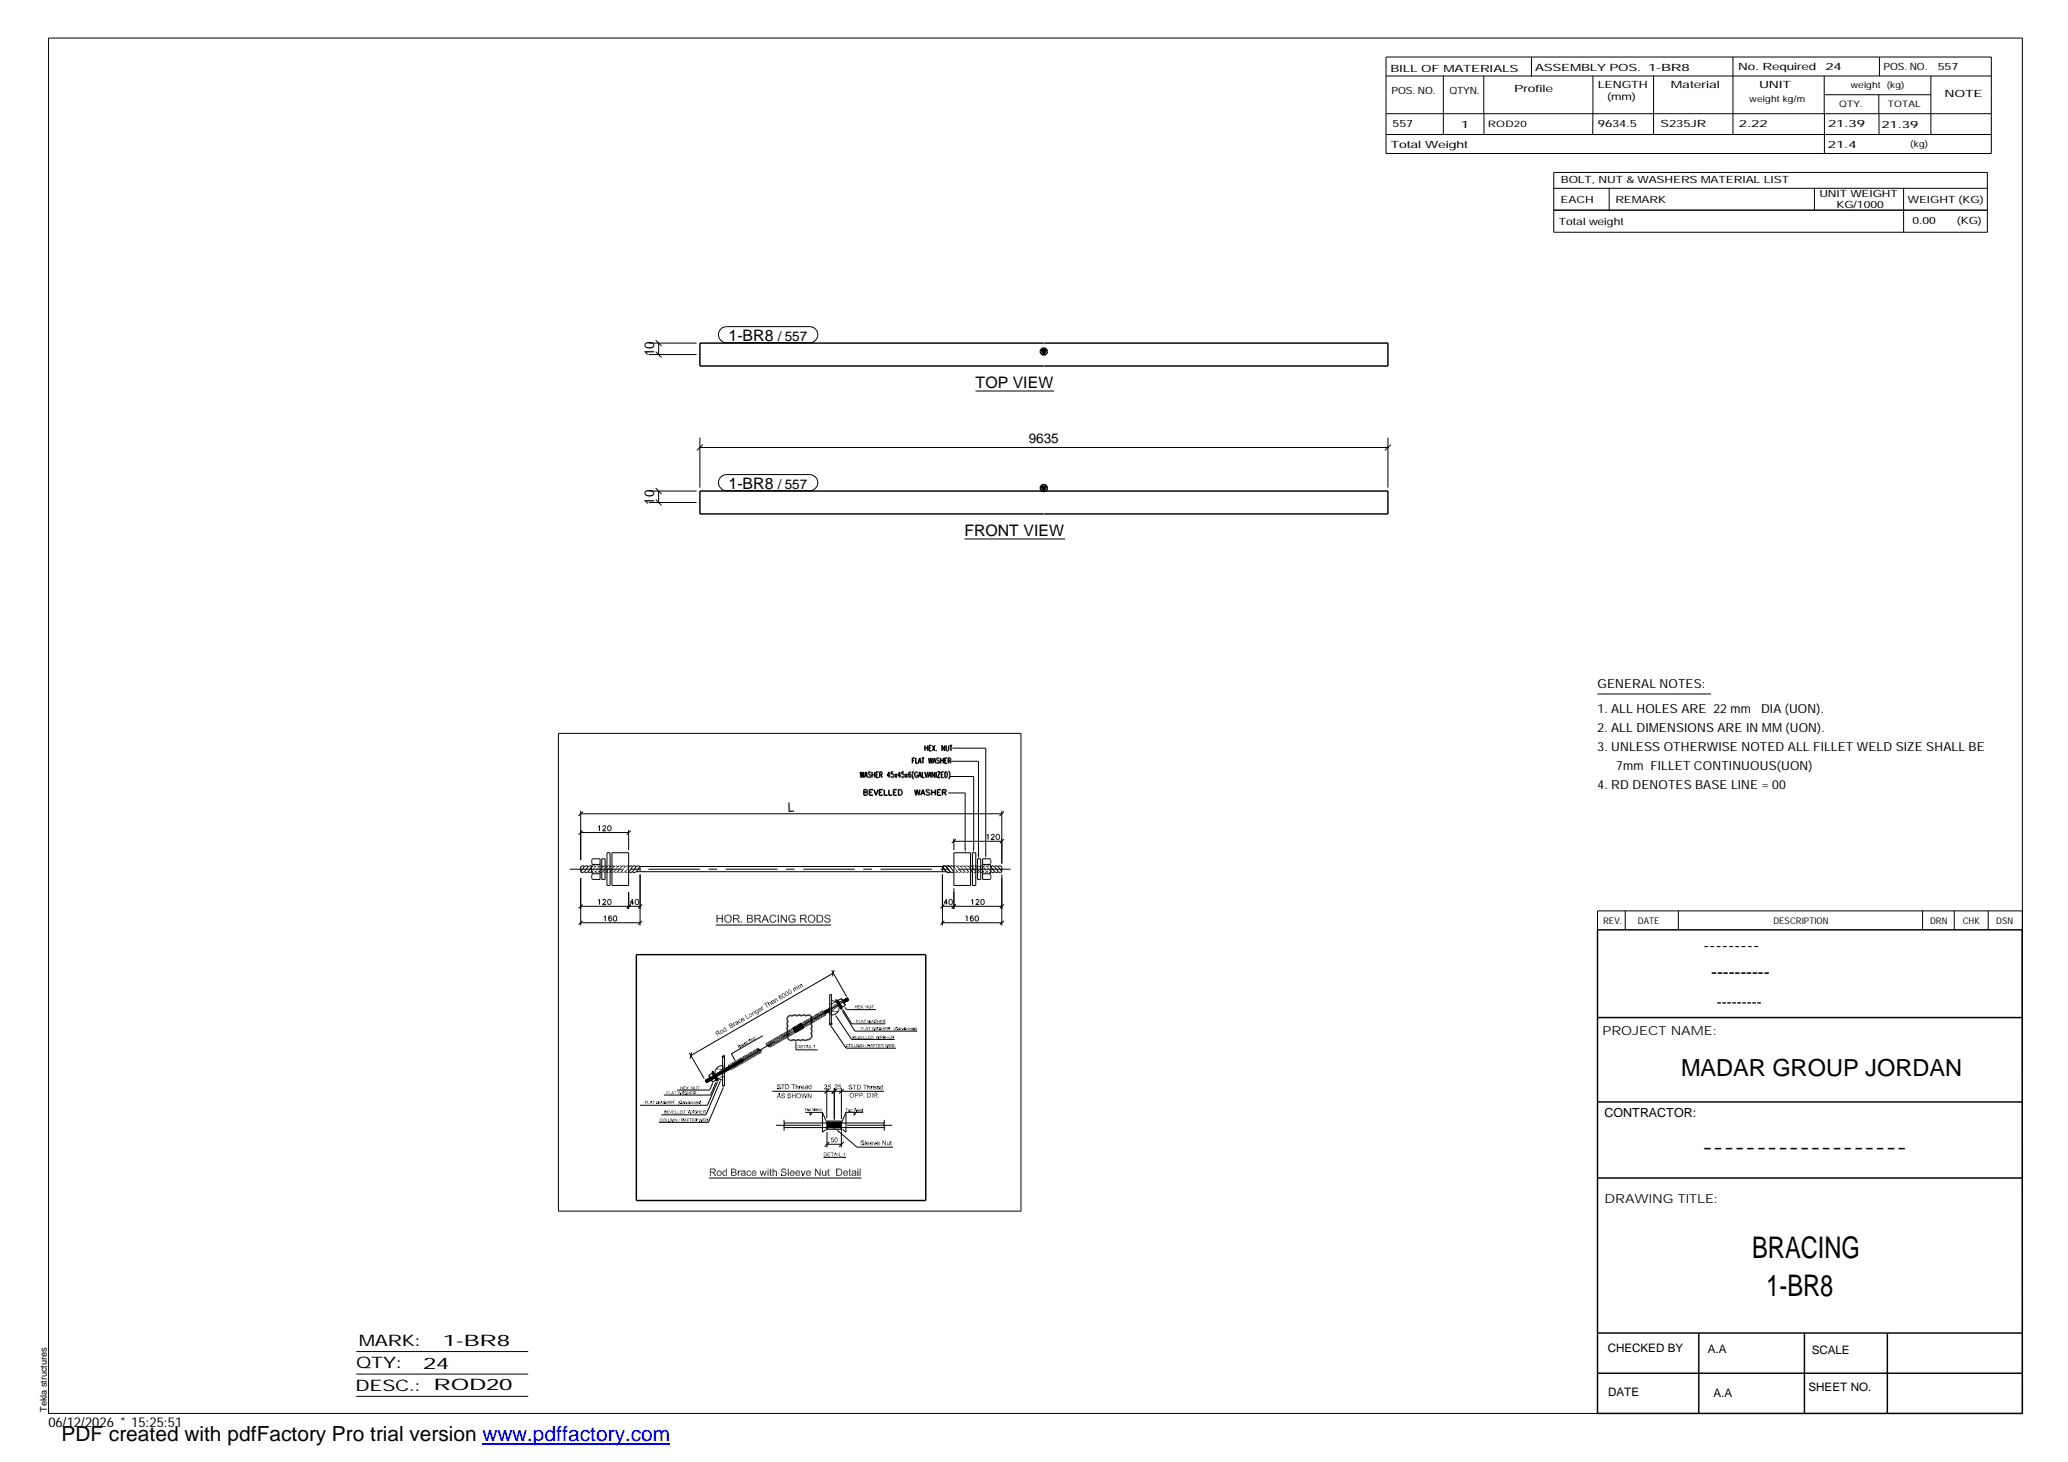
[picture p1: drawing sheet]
<svg xmlns="http://www.w3.org/2000/svg" width="420mm" height="297mm" viewBox="0 0 420 297" stroke-linecap="round" stroke-linejoin="round" font-family="sans-serif">
<defs><g id="words">
<g font-size="6.1">
<text x="356" y="255.5">BRACING</text>
<text x="358.9" y="263.3">1-BR8</text>
</g>
<text font-size="4.8" x="341.5" y="218.6">MADAR GROUP JORDAN</text>
<text font-size="4.2" x="12.5" y="292.7">PDF created with pdfFactory Pro trial version www.pdffactory.com</text>
<g font-size="3.6">
<text x="346.1" y="193.2">---------</text>
<text x="347.7" y="198.6">----------</text>
<text x="345.8" y="234.2">-------------------</text>
</g>
<g font-size="3.2">
<text x="148" y="69.2">1-BR8</text>
<text x="198.2" y="78.9">TOP VIEW</text>
<text x="148" y="99.3">1-BR8</text>
<text x="196" y="109">FRONT VIEW</text>
<text x="72.9" y="273.5">MARK:</text>
<text x="90" y="273.5">1-BR8</text>
<text x="72.4" y="278">QTY:</text>
<text x="86" y="278.1">24</text>
<text x="72.2" y="282.6">DESC.:</text>
<text x="88.1" y="282.4">ROD20</text>
</g>
<text font-size="3" x="348.8" y="204.5">---------</text>
<g font-size="2.8">
<text x="158" y="69.2">/ 557</text>
<text x="132.9" y="72.4" transform="rotate(-90 132.9 72.4)">10</text>
<text x="209" y="90">9635</text>
<text x="158" y="99.3">/ 557</text>
<text x="132.9" y="102.5" transform="rotate(-90 132.9 102.5)">10</text>
<text x="9.8" y="290">06/12/2026 * 15:25:51</text>
</g>
<g font-size="2.5">
<text x="324.6" y="139.9">GENERAL NOTES:</text>
<text x="324.6" y="148.7">2. ALL DIMENSIONS ARE IN MM (UON).</text>
<text x="324.6" y="144.9">1. ALL HOLES ARE 22 mm</text>
<text x="357.8" y="144.9">DIA (UON).</text>
<text x="324.6" y="152.5">3. UNLESS OTHERWISE NOTED ALL FILLET WELD SIZE SHALL BE</text>
<text x="324.6" y="160.2">4. RD DENOTES BASE LINE = 00</text>
<text x="328.4" y="156.4">7mm FILLET CONTINUOUS(UON)</text>
<text x="325.6" y="210.3">PROJECT NAME:</text>
<text x="326" y="226.9">CONTRACTOR:</text>
<text x="326" y="244.4">DRAWING TITLE:</text>
</g>
<g font-size="2.4">
<text x="326.7" y="274.7">CHECKED BY</text>
<text x="347" y="275">A.A</text>
<text x="368.1" y="275.1">SCALE</text>
<text x="326.7" y="283.6">DATE</text>
<text x="348.1" y="283.9">A.A</text>
<text x="367.5" y="282.6">SHEET NO.</text>
</g>
<g font-size="2">
<text x="282.5" y="14.6">BILL OF MATERIALS</text>
<text x="311.9" y="14.4">ASSEMBLY POS.</text>
<text x="324.6" y="17.9">LENGTH</text>
<text x="334.9" y="14.4">1-BR8</text>
<text x="339.5" y="17.9">Material</text>
<text x="353.1" y="14.2">No. Required</text>
<text x="357.4" y="17.9">UNIT</text>
<text x="370.9" y="14.2">24</text>
<text x="382.7" y="14.2">POS. NO.</text>
<text x="393.7" y="14.3">557</text>
<text x="282.7" y="19.1">POS. NO.</text>
<text x="294.5" y="19">QTYN.</text>
<text x="307.6" y="18.7">Profile</text>
<text x="326.5" y="20.4">(mm)</text>
<text x="395.1" y="19.6">NOTE</text>
<text x="282.9" y="25.8">557</text>
<text x="296.8" y="26">1</text>
<text x="324.7" y="25.9">9634.5</text>
<text x="337.4" y="25.9">S235JR</text>
<text x="353.3" y="25.9">2.22</text>
<text x="371.4" y="25.9">21.39</text>
<text x="382.3" y="25.9">21.39</text>
<text x="282.6" y="30.1">Total Weight</text>
<text x="371.4" y="30">21.4</text>
<text x="317.1" y="41.3">EACH</text>
<text x="317.1" y="37.2">BOLT, NUT &amp; WASHERS MATERIAL LIST</text>
<text x="328.2" y="41.3">REMARK</text>
<text x="369.7" y="40.1">UNIT WEIGHT</text>
<text x="387.6" y="41.2">WEIGHT (KG)</text>
<text x="316.7" y="45.7">Total weight</text>
<text x="373.1" y="42.2">KG/1000</text>
<text x="388.6" y="45.6">0.00</text>
<text x="397.6" y="45.5">(KG)</text>
</g>
<g font-size="1.9">
<text x="325.7" y="187.8">REV.</text>
<text x="332.8" y="187.6">DATE</text>
<text x="360.3" y="187.7">DESCRIPTION</text>
<text x="392.1" y="187.6">DRN</text>
<text x="398.8" y="187.6">CHK</text>
<text x="405.6" y="187.7">DSN</text>
<text x="9.5" y="286.8" transform="rotate(-90 9.5 286.8)">Tekla structures</text>
</g>
<g font-size="1.8">
<text x="376" y="17.9">weight (kg)</text>
<text x="355.5" y="20.7">weight kg/m</text>
<text x="373.6" y="21.7">QTY.</text>
<text x="383.5" y="21.8">TOTAL</text>
<text x="302.3" y="25.9">ROD20</text>
<text x="388.1" y="29.8">(kg)</text>
</g>
</g></defs>
<g fill="none" stroke="#000" stroke-width=".3">
<path d="M211.5 71.1h1.1l-.6 .9zM212 69.7h-69.8v4.7h69.8M212.1 69.7h69.9v4.7h-69.9M211.5 98.8h1.1l-.6 1zM212 99.8h-69.8v4.6h69.8M212.1 99.8h69.9v4.6h-69.9M174.8 156.8l.2 1.2 .1-1.2 .2 1.2 .2-1.2M175.6 158l.3-1.2 .3 1.2M175.7 157.6h.4M176.9 157l-.2-.2-.3 .1v.4l.5 .2v.3l-.2 .2-.3-.2M177.2 156.8v1.2M177.2 157.4h.5"/>
<path d="M177.7 156.8v1.2M178 157.4h.3M178.5 156.8h-.5v1.2h.5M178.7 157.4l.5-.1v-.4l-.5-.1v1.2M179 157.4l.2 .6M180.8 157.6h-.5l.3-.8v1.2M181.5 156.8h-.4v.5a.33 .33 0 0 1 .5 .3 .33 .33 0 0 1-.5 .2l-.1-.1M181.8 157.2l.4 .8M182.2 157.2l-.4 .8M183 157.6h-.6l.4-.8v1.2M183.6 156.8h-.3l-.1 .5a.33 .33 0 0 1 .5 .3 .33 .33 0 0 1-.5 .2v-.1M183.9 157.2l.5 .8"/>
<path d="M184.4 157.2l-.5 .8M184.7 157.3l.4 .1v.4l-.3 .2a.43 .43 0 0 1-.1-.7zM185.1 157l-.1-.1h-.3l-.1 .7M185.4 154.5h.3M185.6 156.6a1.53 1.53 0 0 0 0 1.7M185.8 154h-.4v1.1M186.1 154v1.1h.4M186.4 157.1a.31 .31 0 0 0-.4-.3 .31 .31 0 0 0-.2 .5l.1 .5 .2 .2 .3-.3v-.2h-.2M186.6 155.1l.3-1.1 .3 1.1M186.6 158l.3-1.2 .3 1.2M186.7 154.7h.4M186.7 157.6h.4"/>
<path d="M187.2 154h.6M187.4 156.8v1.2h.4M187.5 154v1.1M187.9 156.8l.3 1.2 .3-1.2M187.9 151.5v1.1M187.9 152h.6M188.5 151.5v1.1M188.6 158l.3-1.2 .3 1.2M188.7 154l.1 1.1 .3-1.1 .1 1.1 .2-1.1M188.7 157.6h.4M188.8 152h.3M189.2 151.5h-.4v1.1h.4"/>
<path d="M189.4 151.5l.5 1.1M189.5 155.1l.4-1.1 .3 1.1M189.7 154.7h.3M189.9 156.8v1.2l-.5-1.2v1.2M189.9 151.5l-.5 1.1M190.2 152.6h.1M190.2 156.8v1.2M190.3 152.5l-.1 .1M190.5 156.8h.5l-.5 1.2h.5M190.8 154.1a.27 .27 0 0 0-.4-.1 .27 .27 0 0 0 .1 .5l.3 .1a.29 .29 0 0 1-.1 .5 .29 .29 0 0 1-.4-.1M191.1 154.5h.5M191.1 154v1.1"/>
<path d="M191.3 157.4h.3M191.6 154v1.1M191.7 156.8h-.4v1.2h.4M191.9 151.5v1.1l-.5-1.1v1.1M191.9 154.5h.3M192 156.8a.61 .61 0 0 1 .5 .4 .61 .61 0 0 1-.1 .7l-.4 .1zM192.2 151.5v.8l.2 .3 .3-.3v-.8M192.4 154h-.5v1.1h.5M192.7 154.5h.4v-.4l-.4-.1v1.1M192.7 156.6l.3 .8-.3 .9M192.9 154.5l.3 .6M193 151.5h.5"/>
<path d="M193.2 151.5v1.1M175.5 160.4l.7 .1 .1 .3-.3 .2 .2 .1v.4l-.7 .1zM175.5 161h.5M176.7 161h.4M177.4 160.4h-.7v1.2h.7M177.5 160.4l.5 1.2 .4-1.2M178.6 161h.5M179.4 160.4h-.8v1.2h.8M179.7 160.4v1.2h.6M180.6 160.4v1.2h.6M181.5 161h.4M182.2 160.4h-.7v1.2h.7"/>
<path d="M182.5 160.4h.4a.61 .61 0 0 1 .4 .6 .61 .61 0 0 1-.4 .6h-.4zM185.8 160.4l.3 1.2 .3-1.2 .2 1.2 .3-1.2M187.1 161.6l.4-1.2 .4 1.2M187.2 161.2h.5M188.9 160.6l-.3-.2-.5 .2 .2 .3 .5 .2 .1 .1v.2l-.3 .2-.5-.2M189.3 161h.7M189.3 160.4v1.2M190 160.4v1.2M190.5 161h.4M191.2 160.4h-.7v1.2h.7M191.5 161l.7-.1v-.4l-.7-.1v1.2M191.9 161l.3 .6"/>
<path d="M129.3 194h58.8v49.9h-58.8zM324.6 188.9h86.2l.1 98.3h-86.3zM144.7 217.8l1 1.7-1-1.6zM160.3 206.4h.7a.55 .55 0 0 1 .9 0h.1a.54 .54 0 0 1 .8 0h.1a.58 .58 0 0 1 .9 0 .61 .61 0 0 1 1 .2l.1 .3-.2 .2a.54 .54 0 0 1 0 1 .54 .54 0 0 1 0 .9l.3 .4-.3 .6a.63 .63 0 0 1-.1 1.1l-.2 .1h-.4a.59 .59 0 0 1-.9 0 .59 .59 0 0 1-.9 0 .59 .59 0 0 1-1 0 .69 .69 0 0 1-.9 .1 .69 .69 0 0 1-.2-.9l-.2-.4 .2-.6a.54 .54 0 0 1 0-.9 .54 .54 0 0 1 0-1l-.2-.5zM170 203.2l1.1 1.6zM324.6 206.7h86.3M324.6 239.3h86.3M324.6 223.9h86.3M324.6 270.8h86.3M324.6 279h86.3M345.1 270.8v16.4M366.6 270.8v16.4"/>
<path d="M383.5 270.8v16.4"/>
<circle cx="212.1" cy="71.4" r=".7"/>
<circle cx="212.1" cy="99.2" r=".7"/>
</g>
<g fill="#000">
<path d="M211.5 71.1h1.1l-.6 .9zM211.5 98.8h1.1l-.6 1zM160.2 163.1h.2l-.2 1.9zM160.4 163.1v1.6l-.2 .3zM160.4 164.7h.9v.3zM160.4 164.7l.9 .3h-1.1zM196 172.3h.3l-.2 1zM197.7 172.3h.3l-.2 1zM198.6 173.6h.4l-.2 .9zM200.1 173.6h.3l-.1 .9zM145.8 186.5l-.2 .9zM145.6 185.9l.2 .6-.2 .9z"/>
<path d="M145.6 185.9h.2v.6zM145.8 186.7v.7h-.2zM146.6 185.9h.3l-.3 .6zM146.9 185.9l-.3 .8zM145.8 186.5l.8 .2h-.8zM145.8 186.5h.8v.2zM146.9 185.9v1.5l-.3-.7zM146.6 186.7l.3 .7h-.3zM147.2 186.7h.2v.1zM147.2 186.2v.5zM147.2 186.2l.2-.2-.2 .7zM147.4 186v.3l-.2 .4z"/>
<path d="M147.4 186.3l-.2 .4zM147.4 186.8v.3h-.2zM147.2 187l.2-.2zM147.2 186.8h.2l-.2 .2zM147.2 186.7l.2 .1zM147.4 186l.3-.2-.3 .2zM147.4 186l.5-.2zM147.4 186l.5-.2-.1 .2zM147.4 186h.4zM147.2 186.7l.2-.2v.2zM147.4 186l.1 .2-.1 .1zM147.2 187.1l.2 .2z"/>
<path d="M147.2 187.1h.2v.2zM147.4 187.1v.2zM147.5 187.1v.3zM147.4 186l.2 .1zM147.8 187.3h.1v.2zM147.6 187.4l.3 .1zM147.5 187.4l.4 .1zM147.6 187.2l.3 .3-.4-.1zM147.6 187.2l.3 .3zM147.9 187.3h.1l-.1 .2zM147.9 185.8l.3 .1zM147.9 185.8l.4 .1z"/>
<path d="M147.9 185.8l.4 .1-.2 .1zM147.9 185.8l.2 .2zM147.9 185.8v.2h-.1zM147.9 185.8l.1 .2zM148 187.3l.2-.1 .1 .2zM148 187.3l.3 .1zM148 187.3l.2 .1-.2 .1zM148 187.3l-.1 .2zM148.3 185.9v.2zM148.3 187.1h.3zM148.3 187.1l.2 .1-.1 .2zM148.3 185.9l.2 .2z"/>
<path d="M148.3 185.9l.3 .3zM148.3 185.9l.3 .3-.3 .1zM148.3 185.9v.4zM148.1 186l.2-.1zM148.2 187.2l.2 .2zM148.3 187.1l.1 .3-.2-.2zM148.4 186.3l.2-.1zM148.5 186.7h.2l-.2 .1zM148.6 186.2l.1 .3zM148.6 186.2l.1 .3h-.2zM148.6 186.2l-.1 .3zM148.3 186.3l.3-.1z"/>
<path d="M148.7 186.7l-.1 .3zM148.7 186.7l-.1 .4zM148.7 186.7l-.1 .4h-.2zM148.5 186.8l.2-.1-.3 .4zM148.5 186.7l.2-.2v.2zM148.5 186.5h.2l-.2 .2zM148.9 185.9l.2 .6-.2 .9zM148.9 185.9h.7v.1zM148.9 185.9l.7 .1h-.5zM149.1 186.8v.6h-.2zM149.1 186.5l-.2 .9zM149.1 186.5h.5l-.2 .3z"/>
<path d="M149.1 186.5l.3 .3h-.3zM148.9 185.9l.2 .1v.5zM149.6 186.5l-.2 .3zM149.6 186.5l-.1 .3zM149.6 186.5v.3zM149.6 185.9h.3zM149.6 185.9h.4zM149.6 185.9h.4l-.1 .2zM149.6 185.9l.3 .2zM149.6 186.8l.2-.1zM149.8 186.7l-.1 .1zM149.7 186.5l-.1 .3z"/>
<path d="M149.6 185.9l.1 .1zM149.7 186.5l.1 .2-.2 .1zM149.7 186.5h.1v.2zM149.8 186.9l.1-.1-.1 .3zM149.9 186.8l-.1 .3zM149.9 186.8l.1 .2-.2 .1zM149.7 186.8h.1zM149.8 186.8v.1zM149.8 186.5l.3 .1zM149.8 186.5l.3 .1-.2 .1zM149.8 186.5l.1 .2h-.1zM149.9 186.5l.2 .1z"/>
<path d="M150 185.9l-.1 .2zM150 186.3h.2zM149.9 186.1l.3-.1-.2 .3zM150.2 186l-.2 .3zM150 186.3l.2-.1zM150 187l-.1 .1zM149.8 187.1l.2-.1zM150 185.9l.2 .1zM150 185.9l.2 .1-.3 .1zM150.1 187l.3 .4h-.3zM149.9 187.1l.2-.1v.4zM149.9 186.4l.2 .2z"/>
<path d="M150.2 186.3v.2zM150.2 186.3l-.1 .3zM150 186.4l.2-.1-.1 .3zM150.6 187.2h.2l-.2 .2zM150.6 187.4l.2-.2v.2zM151.8 185.9h.6l-.1 .1zM151.8 185.9l.5 .1zM152 186.7v.6l-.2 .1zM152 186.5h.4v.2zM152 186.5l.4 .2h-.4zM151.8 185.9l.2 .8-.2 .7zM151.8 185.9l.2 .8z"/>
<path d="M151.8 185.9l.2 .1v.5zM152.4 186.5v.2zM151.8 187.4l.2-.1 .4 .1zM152 187.3h.4v.1zM152.4 185.9l-.1 .1zM152.4 187.3l.1 .1zM152.5 187.3l.2 .1zM152.5 186.5l.2 .1zM152.4 185.9l.1 .1h-.1zM152.4 185.9l.1 .1zM152.5 185.9h.1l-.1 .1zM152.4 187.3l.2 .1z"/>
<path d="M152.6 186.7l.1-.1zM152.6 185.9v.2zM152.7 187.2l.1 .2zM152.7 186.5h.2zM152.7 186.5h.1l-.1 .1zM152.7 185.9v.2zM152.7 185.9l.1 .1-.1 .1zM152.7 186.1l.2-.1zM152.7 186.6l-.1 .2zM152.7 186.6l.2 .1zM152.7 186.6l.2 .1-.2 .1zM152.7 186.6v.2z"/>
<path d="M152.4 186.7l.3-.1zM152.4 186.5l.3 .1-.3 .1zM152.4 186.5l.3 .1zM152.7 186.3h.2zM152.7 186.2l.2-.2zM152.7 187.1l.3 .1zM152.6 186.5l.1 .1zM152.8 187h.2zM152.7 186.9l.2-.1zM152.9 186.8l-.1 .1zM152.8 186.9l.2-.1v.1zM152.8 186.9l.2 .1z"/>
<path d="M152.7 187.4h.1zM152.6 187.3l.2 .1h-.1zM152.6 187.3l.2 .1zM152.7 186.8l.2-.1zM152.9 186.7l-.2 .2zM152.9 186v.2zM152.9 186v.3zM152.9 186v.3h-.2zM152.9 186.3v.1zM152.9 186.3v.2zM152.7 186.4l.2-.1v.2zM153 187.2l-.1 .1z"/>
<path d="M153 187.2l-.2 .2zM152.7 187.2h.3l-.2 .2zM152.7 187.2h.3zM153 187v.1zM153 187v.2zM152.7 187.1l.3-.1v.2zM153.3 185.9l.2 .6-.2 .9zM153.3 185.9h.7v.1zM153.3 185.9l.7 .1h-.5zM153.5 186.8v.6h-.2zM153.5 186.5l-.2 .9zM153.5 186.5h.5l-.2 .3z"/>
<path d="M153.5 186.5l.3 .3h-.3zM153.3 185.9l.2 .1v.5zM154 186.5l-.2 .3zM154 186.5l-.1 .3zM154 186.5v.3zM154 185.9h.3zM154 185.9h.3l-.1 .2zM154 185.9l.2 .2zM154 186.8l.1-.1zM154.1 186.7v.1zM154 186.5l.1 .2-.1 .1zM154 186.5h.1v.2z"/>
<path d="M154 185.9l.1 .1zM154.1 186.8v.1zM154.1 186.5l.3 .1zM154.1 186.5l.3 .1-.2 .1zM154.1 186.5l.1 .2h-.1zM154.1 186.9l.1-.1v.3zM154.2 186.8v.3zM154.3 186.8l.1 .2-.2 .1zM154.2 186.5l.2 .1zM154.3 185.9v.2zM154.3 186.3h.3zM154.3 186.1l.2-.1-.2 .3z"/>
<path d="M154.5 186l-.2 .3zM154.3 186.3l.3-.1zM154.4 187l-.2 .1zM154.2 187.1l.2-.1zM154.4 185.9l.1 .1zM154.4 185.9l.1 .1-.2 .1zM154.4 185.9l-.1 .2zM154.4 187l.3 .4h-.3zM154.2 187.1l.2-.1v.4zM154.3 186.5l.1 .1zM154.6 186.3l-.1 .2zM154.6 186.3l-.2 .3z"/>
<path d="M154.3 186.4l.3-.1-.2 .3zM155.2 186.8l-.5 .6zM155.1 187l-.2 .4h-.2zM155.3 185.9l.1 .4zM155.3 185.9l.1 .2zM155.4 186.3l-.7 1.1zM155.3 185.9l.1 .4-.7 1.1zM155.3 185.9h.3l-.2 .1zM155.6 185.9l-.2 .2zM155.6 185.9l-.1 .4-.1-.2zM155.6 185.9l-.1 .4zM155.6 185.9l.1 .9-.2-.5z"/>
<path d="M155.6 185.9l.2 1.1zM155.6 185.9l.6 1.5-.4-.4zM155.2 186.8l.6 .2h-.7zM155.2 186.8h.5l.1 .2zM155.8 187l.4 .4h-.2zM156.4 186.3l.1 .1-.2 .1zM156.3 186.5l.2-.1v.1zM156.3 186.6h.2l-.2 .2zM156.3 186.8l.2-.2v.2zM156.4 186.2l.2 .1zM156.4 186.3h.2zM156.3 186.8l.1 .3z"/>
<path d="M156.3 186.8h.2l-.1 .3zM156.5 186.8l-.1 .3zM156.4 187.1h.2zM156.3 186.6l.2-.1zM156.3 186.5h.2l-.2 .1zM156.4 187.1l.1-.2zM156.5 187.2l.1 .2zM156.4 187.1l.2 .3zM156.4 187.1h.2v.3zM156.6 187.1v.3zM156.8 187.2l-.2 .2zM156.7 185.9v.2z"/>
<path d="M156.7 185.9l.1 .2zM156.4 186.2l.3-.1zM156.5 186.1h.2zM156.6 186l.1 .1h-.2zM156.6 186l.1 .1zM156.7 187.2l-.1 .2zM156.7 185.9l.3 .1zM156.8 185.9l.2-.1v.2zM157 185.8v.2zM157 187.3l.1 .2zM157.1 185.8l.3 .1zM157.1 185.8l.4 .2z"/>
<path d="M157.1 185.8l.4 .2h-.2zM157.1 185.8l.2 .2zM157.1 185.8l-.1 .2zM156.7 187.4l.4 .1zM156.6 187.4l.5 .1zM156.6 187.4l.2-.1 .3 .2zM156.8 187.3l.3 .2zM157.1 187.3v.2zM157.1 185.8v.2zM157.4 187.2l.1 .2zM157.5 186l-.1 .1zM157.5 186l.2 .2z"/>
<path d="M157.5 186l.2 .3zM157.5 186l.2 .3h-.2zM157.5 186v.3zM157.3 186h.2zM157.2 187.5l.3-.1zM157.1 187.5l.4-.1zM157.1 187.3l.4 .1-.4 .1zM157.1 187.3l.4 .1zM157.5 186.9h.2l-.2 .1zM157.5 186.3h.2zM157.7 186.9l-.1 .4zM157.7 186.9l-.2 .5z"/>
<path d="M157.4 187.1l.3-.2-.2 .5zM157.5 187l.2-.1-.3 .2zM158 185.9h.2l-.2 1.5zM158.2 185.9v1.5h-.2zM158.6 185.9h.2v.3zM158.8 186.2v1.2h-.2zM158.6 185.9l.2 .3-.2 1.2zM158.8 185.9l.9 1.2-.1 .3zM158.8 185.9l.8 1.5-.8-1.2zM159.7 185.9h.2l-.2 1.2zM159.9 185.9v1.5l-.2-.3zM159.7 187.1l.2 .3h-.3z"/>
<path d="M160.3 186.2l-.2 .3zM160.3 186.2l.1 .2-.3 .1zM160.1 186.5l.3-.1v.1zM160.1 186.7l.3-.1v.2zM160.3 186.2h.2zM160.3 186.2l.3-.1zM160.4 186l-.1 .2zM160.5 185.9l.2 .2-.4 .1zM160.3 186.2l.4-.1zM160.3 186.2l.1 .2zM160.1 186.8l.2 .3zM160.1 186.7l.2 .4z"/>
<path d="M160.1 186.7l.3 .1-.1 .3zM160.4 186.8l-.1 .3zM160.3 187.1h.2zM160.1 186.7l.3-.2zM160.1 186.5h.3l-.3 .2zM160.4 186.9l-.1 .2zM160.3 186.2l.1 .1zM160.5 185.9l.3 .1zM160.5 185.9l.4-.1zM160.5 185.9l.4-.1v.2zM160.5 185.9l.4 .1zM160.3 187.2l.3 .2z"/>
<path d="M160.3 187.1l.3 .3zM160.3 187.1h.2l.1 .3zM160.5 187.1l.1 .3zM160.7 187.2l-.1 .2zM160.6 187.2v.2zM160.5 185.9l.2 .2zM160.9 185.8l.1 .2zM160.9 187.3l.1 .2zM160.7 187.4l.3 .1zM160.6 187.4l.4 .1zM160.6 187.4l.1-.1 .3 .2zM160.7 187.3l.3 .2z"/>
<path d="M161 185.8v.2zM161 185.8l.3 .1zM161 185.8l.3 .1-.2 .1zM161 185.8l.1 .2zM161 187.3l.1 .2zM161.2 187.3l.1 .1zM161.3 185.9l-.1 .2zM161 187.3l.2 .1-.1 .1zM161 187.3h.2v.1zM161.3 185.9l.2 .1zM161.3 185.9l.2 .1-.2 .1zM161.3 185.9v.2z"/>
<path d="M161.1 186l.2-.1zM161.3 186.2l.2-.2zM161 186.6l.4 .2h-.4zM161 186.6h.6l-.2 .2zM161.2 187.2l.2 .2zM161.5 186l.1 .2zM161.5 186l.1 .2-.2 .1zM161.5 186l-.1 .3zM161.3 186.1l.2-.1zM161.4 186.3h.2zM161.4 186.3l.2-.1zM161.6 186.6v.6l-.2-.1z"/>
<path d="M161.6 186.6l-.2 .5v-.3zM161.4 187.4l.2-.2zM161.3 187.2h.3l-.2 .2zM161.3 187.2h.3zM162.6 185.9l.2 .6-.2 .9zM162.6 185.9h.7v.1zM162.6 185.9l.7 .1h-.5zM162.6 200v.1zM162.7 199.9h.1zM162.7 199.9h.1v.2zM162.7 199.9l.1 .2zM162.8 186.8v.6h-.2z"/>
<path d="M162.8 186.5l-.2 .9zM162.8 186.5h.4l-.2 .3zM162.8 186.5l.2 .3h-.2zM162.6 185.9l.2 .1v.5zM162.8 199.9v.2zM162.8 199.9l.1 .1zM162.8 199.9l.1 .2zM163.2 186.5l-.2 .3zM163.2 186.5l-.1 .3zM163.2 186.5v.3zM163.3 185.9h.3zM163.3 185.9h.3l-.1 .2z"/>
<path d="M163.3 185.9l.2 .2zM163.3 186.8l.1-.1zM163.4 186.7l-.1 .1zM163.3 186.5l-.1 .3zM163.3 185.9l.1 .1zM163.2 186.8l.2-.1zM163.3 186.5l.1 .2-.2 .1zM163.3 186.5h.1v.2zM163.5 186.8l-.1 .3zM163.6 186.8l.1 .2-.3 .1zM163.3 186.8h.1zM163.4 186.8v.1z"/>
<path d="M163.4 186.5l.3 .1zM163.4 186.5l.3 .1-.2 .1zM163.4 186.5l.1 .2h-.1zM163.5 186.5l.2 .1zM163.6 185.9v.2zM163.6 186.3h.3zM163.6 186.1l.2-.1-.2 .3zM163.8 186l-.2 .3zM163.6 186.3l.3-.1zM163.7 187l-.2 .1zM163.4 187.1l.3-.1zM163.7 185.9l.1 .1z"/>
<path d="M163.7 185.9l.1 .1-.2 .1zM163.7 187l.3 .4h-.3zM163.5 187.1l.2-.1v.4zM163.6 186.4l.1 .2zM163.9 186.3l-.1 .2zM163.9 186.3l-.2 .3zM163.6 186.4l.3-.1-.2 .3zM164.1 186.7h.2v.1zM164.2 186.2l-.1 .5zM164.3 186l-.2 .7zM164.3 186l.1 .3-.3 .4zM164.4 186.3l-.3 .4z"/>
<path d="M164.3 186.8l.1 .3h-.2zM164.2 187l.1-.2zM164.1 186.8h.2l-.1 .2zM164.1 186.7l.2 .1zM164.3 186l.4-.2zM164.3 186l.6-.2zM164.3 186l.6-.2-.1 .2zM164.3 186h.5zM164.1 186.7l.2-.2v.2zM164.3 186l.2 .2-.1 .1zM164.2 187.1l.2 .2zM164.2 187.1h.2v.2z"/>
<path d="M164.4 187.1v.2zM164.5 187.1v.3zM164.3 186l.3 .1zM164.8 187.3h.1v.2zM164.6 187.4l.3 .1zM164.5 187.4l.4 .1zM164.5 187.4l.1-.2 .3 .3zM164.6 187.2l.3 .3zM164.9 187.3h.1l-.1 .2zM164.9 185.8l.3 .1zM164.9 185.8l.4 .1zM164.9 185.8l.4 .1-.2 .1z"/>
<path d="M164.9 185.8l.2 .2zM164.9 185.8v.2h-.1zM164.9 185.8l.1 .2zM165 187.3l.2-.1 .1 .2zM165 187.3l.3 .1zM165 187.3l.2 .1-.2 .1zM165 187.3l-.1 .2zM165.3 185.9l-.1 .2zM165.4 187.1h.2h-.3zM165.3 187.1h.3zM165.3 187.1l.2 .1-.1 .2zM165.3 185.9l.2 .2z"/>
<path d="M165.3 185.9l.3 .3zM165.3 185.9l.3 .3-.2 .1zM165.3 185.9l.1 .4zM165.1 186l.2-.1zM165.2 187.2l.2 .2zM165.2 187.2l.1-.1 .1 .3zM165.4 186.3l.2-.1zM165.4 186.7h.3l-.3 .1zM165.6 186.2l.1 .3zM165.6 186.2l.1 .3h-.3zM165.6 186.2l-.2 .3zM165.7 186.7l-.1 .3z"/>
<path d="M165.7 186.7l-.1 .4zM165.7 186.7l-.1 .4h-.2zM165.4 186.8l.3-.1-.3 .4zM165.4 186.7l.3-.2v.2zM165.4 186.5h.3l-.3 .2zM165.9 185.9h.6v.1zM165.9 185.9l.6 .1zM166.1 186v1.3l-.2 .1zM165.9 185.9l.2 .1-.2 1.4zM165.9 187.4l.2-.1 .4 .1zM166.1 187.3h.4v.1zM166.5 187.3l.3 .1z"/>
<path d="M166.5 187.3l.2 .1zM166.5 187.3l.1 .1zM166.5 185.9l.1 .1h-.1zM166.5 185.9h.1v.1zM166.6 185.9l.1 .1h-.1zM166.6 185.9h.1v.1zM166.7 185.9v.1zM166.8 187.2l.2 .2zM166.8 187.2l.1 .2h-.1zM166.8 187.2v.2zM166.7 187.2l.1 .2zM166.8 185.9v.2z"/>
<path d="M166.8 185.9l.2 .1zM166.8 185.9l.2 .1-.1 .2zM166.8 185.9l.1 .3zM166.9 187.1l.2 .1zM166.9 187.1l.1 .2zM167 186.9l.2 .1h-.2zM167 187h.2zM167 187l.2 .1zM167 187l.1 .1zM167 186v.3zM167 186l.1 .2-.1 .1zM166.8 187.2l.2 .1z"/>
<path d="M167 186.6h.3zM167 186.7l.3-.1zM167 186.3h.2l-.2 .2zM167.2 186.3l-.2 .2zM167 186.5l.2-.2 .1 .2zM167 186.5l.3 .1zM167 187l.1 .2zM167.1 186.2l-.1 .1zM167 186.3l.1-.1zM167.3 186.7l-.1 .3zM167 186.9l.3-.2-.1 .3zM167 186.7h.3l-.3 .2z"/>
<path d="M167 186.5l.3 .1h-.3zM167.5 186.9l.2 .1zM167.6 186.1l-.1 .2zM167.6 186l-.1 .3zM167.6 186l.2 .1-.3 .2zM167.5 186.3l.3-.2zM167.5 186.3h.2zM167.5 187l.1 .2zM167.5 186.9l.1 .3zM167.5 186.9l.2 .1-.1 .2zM167.7 187l-.1 .2zM167.6 186.5l.1 .1z"/>
<path d="M167.6 186.5l.2-.1-.1 .2zM167.7 187.1v.3l-.1-.1zM167.7 187.1l-.1 .2zM167.7 185.9l.2 .1zM167.7 185.9l.1 .2zM167.5 186.3l.2-.1zM167.7 186.3l-.1 .2zM167.6 186.4l.1-.1zM167.7 187.1v.3zM167.8 186.4v.2zM167.8 187.1v.3zM167.6 186l.2 .1z"/>
<path d="M167.6 186l.1-.1 .1 .2zM167.8 186.4l.2 .1-.1 .2zM167.8 186.4l.1 .3zM167.9 187.2v.2zM167.9 187.2l-.1 .2zM167.8 185.9l.2 .1h-.1zM167.8 185.9l.2 .1zM167.9 185.9l.1-.1v.2zM168 185.8v.2zM168 186.5h.1v.2zM168 186.5l.1 .2h-.2zM167.9 187.3l.1 .2-.1-.1z"/>
<path d="M167.9 187.3h.2l-.1 .2zM168.1 185.8l.2 .1zM168.1 185.8l.3 .1zM168.1 185.8l.3 .1-.1 .1zM168.1 185.8l.2 .2zM168.1 185.8v.2h-.1zM168.1 186.5h.1l-.1 .3zM168.1 186.5v.3zM168.1 187.3v.2h-.1zM168.1 187.3v.2zM168.1 185.8l.1 .2zM168.2 186.5l.1 .3h-.2z"/>
<path d="M168.2 186.5l.2 .3zM168.1 187.3l.1 .2zM168.3 187.3h.3zM168.3 187.3l.2 .1zM168.4 185.9v.2zM168.2 186.5l.2 .1v.2zM168.4 186.6v.2zM168.4 185.9l.2 .1zM168.4 185.9l.2 .1-.2 .1zM168.4 187.2h.3zM168.2 187.5l.2-.1zM168.2 187.3l.2 .1-.2 .1z"/>
<path d="M168.2 187.3l.2 .1zM168.4 186.1l.2-.1-.1 .3zM168.6 186l-.1 .3zM168.5 186.3l.2-.2v.2zM168.5 186.3h.2zM168.5 186.6v.3zM168.5 186.6l.2 .2zM168.4 187.3h.2zM168.7 186.8l-.2 .2zM168.5 186.6l.2 .2-.2 .1zM168.5 187l.2-.2zM168.7 186.8v.2z"/>
<path d="M168.7 187v.2zM168.5 187.1l.2-.1v.2zM168.5 187.1l.2-.1zM168.7 186.8v.2l-.2 .1zM145 219.6l-.1 .4-.1-.1zM145.3 209.7l.4-.2 .1 .1zM145.3 209.7l.5-.1zM145.6 219.5l-.1 .4h-.1zM145.3 209.7h.2l.1 .3zM145.6 210l.3-.1zM145.6 210h.2zM145.7 210.1l.1 .4z"/>
<path d="M145.6 210l.2 .5zM145.7 209.5l.1-.1zM145.7 209.5l.1-.1 .1 .1zM145.7 209.5h.2zM145.9 219.5l-.1 .4h-.1zM145.3 209.7l.3 .3 .2 .5zM145.7 209.5h.1zM145.9 209.9l-.1 .1zM145.9 209.9v.1zM145.8 209.4l.1 .1zM145.9 209.4l.1 .1zM145.9 209.4l.1 .1h-.1z"/>
<path d="M145.9 209.4v.1zM146 209.8l.1-.1zM146 209.8l.1-.1-.1 .2zM146 209.8v.1zM146 209.5v.1zM146 209.6l.1-.1zM146 209.9v.1zM146 209.7h.1zM145.9 209.8v.2zM146.1 209.5v.2zM146.1 209.5v.2h-.1zM146.1 209.5l-.1 .2z"/>
<path d="M146.1 209.9v.1zM146.2 210l.3 .1-.1 .1zM146.2 210l.2 .2-.2-.1zM146.2 209.9v.2zM146.5 219.3l-.1 .4-.1-.1zM146.4 209.3l-.1 .2zM146.5 209.3v.1l-.2 .1zM146.3 209.5l.2-.1zM146.4 209.8h.1zM146.3 209.5l.1 .3zM146.4 209.5v.3zM146.5 209.3l.2-.1z"/>
<path d="M146.5 209.3h.2zM146.5 209.3l.1 .1zM146.3 209.5h.2zM146.5 209.3v.1zM146.5 209.7l-.1 .1zM146.6 209.8v.2zM146.4 209.8l.2 .2zM146.5 209.8l.1 .2zM146.7 209.3l.2 .1zM146.7 209.3l.2 .2zM146.7 209.3l.1 .2zM146.6 209.4l.1-.1z"/>
<path d="M146.6 210l.3-.1zM146.7 209.9h.2l-.3 .1zM146.7 209.9h.2zM146.9 209.8h.1zM146.9 209.7h.1zM146.9 209.5l.1 .1zM146.9 209.5l.1 .2zM146.9 209.5l.1 .2h-.1zM146.9 209.5v.2zM146.8 209.5h.1zM147 209.4h.2zM147 209.3v.1z"/>
<path d="M147 209.2v.2zM147.1 209.2l-.1 .2zM147.1 209.2h-.1zM146.9 209.2h.2zM147 209.1l.1-.1zM147.1 209.3l-.1 .1zM147.2 209.4v.1zM147.2 209.4l-.1 .1zM147.1 208.9l.1 .1zM147.2 208.6l.5 .8-.3-.3zM147.3 209.5v.1zM147.2 209.5l.1 .1z"/>
<path d="M147.2 208.9v.1zM147.2 208.9l.1 .1zM147.2 208.6l.1 .3zM147.3 208.9l.1 .2zM147.2 208.6l.2 .5zM147.3 209.6h.1zM147.3 209.5l.1 .1h-.1zM147.3 209.5l.1 .1zM147.6 209.4l-.1 .1zM147.6 209.4l-.2 .2zM147.4 209.5l.2-.1-.2 .2zM147.4 209.5l.2-.1z"/>
<path d="M147.4 209.1l.3 .3zM147.4 209.2l.3 .2zM147.5 209.3l.2 .1zM147.5 209.2l.2 .2zM147.6 209.4h.1zM148 208.1h.4zM148 208.1h.2l.1 .3zM148.3 208.4h.3zM148.3 208.4h.3l-.2 .1zM148.3 208l.1 .1zM148.4 208.5l.1 .4zM148 208.1l.4 .4 .1 .4z"/>
<path d="M148 208.1l.4 .4zM148.3 208h.2zM148.4 207.9l.1 .1zM148.5 207.9v.1zM148.5 208.3l.1 .1zM148.6 207.9l-.1 .1zM148.6 208.3l.2-.1zM148.6 207.9l.1 .1zM148.6 207.9v.2zM148.5 208l.1-.1zM148.7 208.2h.1zM148.7 208.2h.1v.2z"/>
<path d="M148.7 208.2l.1 .2zM148.7 208.2l-.1 .2zM148.5 208.3l.2-.1-.1 .2zM148.5 208.3l.2-.1zM148.7 208v.1zM148.8 208.1v.1zM148.8 208.1l-.2 .1zM148.5 208.8h.3l-.3 .1zM148.5 208.8l.3-.2v.2zM148.8 208.6v.2zM148.8 208.6v.1zM148.9 208.3l-.1 .1z"/>
<path d="M148.8 208.4l.2-.1zM148.8 208.2v.2zM148.9 208.6h.1zM148.9 208.5h.1zM148.9 208.5l.1 .1zM148.8 208.6l.1 .1zM148.9 207.9l.1-.1 .1 .2zM149 208.4v.1zM149 208.4v.1h-.1zM149 208.4l-.1 .1zM148.8 208.4h.2zM149 208.6l-.1 .1z"/>
<path d="M148.8 208.6h.2zM149.1 208l.1 .1zM149.1 208v.1zM149.1 207.8v.2zM149.1 207.8l.1 .1-.1 .1zM149.1 208l.1-.1zM149.1 208l.3 .4-.1 .1zM148.9 207.9l.4 .6zM149.1 207.8h.2zM149.1 207.8l.1 .1zM149.1 208l.3 .4zM149.4 207.8l.1-.1z"/>
<path d="M149.4 207.8v.1zM149.4 207.8h.1l-.1 .1zM149.5 207.8l-.1 .1zM149.4 207.6l.1-.1zM149.3 215.5l.1-.1 .2 .4zM149.4 207.7h.1zM149.5 208h.1zM149.5 207.5h.2zM149.5 207.5l.2 .1zM149.5 208.1h.1zM149.6 207.9v.1zM149.5 208.1l.1-.1z"/>
<path d="M149.6 208.1h-.1zM149.6 208.1v.1zM149.5 208.2l.1-.1zM149.6 207.8l.1 .1zM149.6 207.9h.1zM149.7 208.1v.2zM149.6 208.1l.1 .2zM149.7 208.1l.1 .1zM149.7 207.5l.1 .1zM149.8 207.5v.1zM149.6 207.8l.2 .1zM149.7 207.8l.1 .1z"/>
<path d="M149.9 207.5l-.1 .2zM149.9 207.5v.3zM149.7 207.8h.2l-.1 .1zM149.7 207.8h.2zM149.8 208.1l.1 .1zM149.9 208.1l.1-.1zM149.9 207.6v.2zM149.9 207.6l.1 .2h-.1zM149.9 212.5l.2-.1zM149.9 212.5h.2zM149.9 207.9l.1-.1zM149.9 207.8h.1z"/>
<path d="M149.9 208l.2-.1zM150 207.8l-.1 .1zM149.9 212.5l.2 .2zM150.1 207.9l-.1 .2zM150 207.8l-.1 .2zM150 207.5l.1 .1zM150.1 207.4v.2zM150.1 207.6h.1zM150.1 212.7h.1zM150 208.1l.2-.1zM150.1 207.4l-.1 .1zM150 207.4h.1z"/>
<path d="M150.1 212.7l.1 .3zM149.9 212.5l.2 .2 .1 .3zM150.2 207.2l.1-.1zM150.2 207.2l.2-.1zM150.2 207.2l.2-.1-.1 .1zM150.2 207.2h.1zM150 207.3h.2zM150.2 207.2v.1zM150.2 207.5l-.1 .1zM150.3 207.7v.1zM150.1 207.7l.2 .1zM150.1 207.6l.2 .2z"/>
<path d="M150.2 207.6l.1 .2zM150.3 212.4l-.1 .1zM150.4 207.1l.1 .1zM150.4 207.1v.2zM150.4 207.1l-.1 .1zM150.2 212.9h.2zM150.4 212.4h.1zM150.4 212.8h.1zM150.3 207.8h.2zM150.4 207.8h.1h-.2zM150.4 207.8h.1zM150.5 207.7v.1z"/>
<path d="M150.5 212.4l.2 .4zM150.4 212.4h.1l.2 .4zM150.6 207h.1zM150.7 206.9l-.1 .1zM150.7 206.8l-.1 .2zM150.6 207v.2zM150.6 207l.1 .1-.1 .1zM150.7 207.1l-.1 .1zM150.6 207.4l.1 .2zM150.6 207.4l.1 .2h-.2zM150.6 207.4l-.1 .2zM150.6 207.3h.2z"/>
<path d="M150.6 207.3l.6-.3zM150.6 207.2h.1zM150.7 207.6l-.2 .2zM150.5 207.7l.2-.1zM150.5 207.6h.2zM150.6 207l.1 .1zM150.5 212.4l.2 .3zM150.8 212.2l-.1 .1zM150.7 206.8h.2zM150.7 206.8h.3zM150.7 206.8l.2 .1zM150.7 206.8v.2z"/>
<path d="M150.7 207.4l.1 .1zM150.6 207.3l.2 .2zM150.6 207.3h.2v.2zM150.8 207.3v.2zM150.7 206.8l.1 .1zM150.9 207.4v.1zM150.9 212.5v.1zM151 206.8l.1 .1zM151 206.8v.2zM151 212.1v.1zM151 207h.2zM151 212.2v.1z"/>
<path d="M150.9 207.5h.2zM150.9 207.4l.2 .1zM151.1 207.2l.2-.1zM151.1 207.3l.2-.1zM151 207l.1-.1zM151 212.4h.2zM151.1 212.3l-.1 .1zM150.7 207.2l.5-.2-.6 .3zM150.7 207.2l.5-.2zM151.2 212v.2zM151.2 211.9h.1zM151.3 207.1v.1z"/>
<path d="M151.1 207.2h.2zM151.2 207.4l.1-.1zM151.1 207.5l.2-.2zM151.1 207.4l.2-.1zM151.2 212.2l.1 .1zM151.3 212.2v.1zM151.3 212.3h.2zM151.3 212.2l.2 .1zM151.5 212l.1 .2zM151.5 212v.2zM151.5 212h.1zM151.5 212l.4-.2z"/>
<path d="M151.6 211.7l-.1 .1zM151.5 211.8v.1zM151.5 212.2h.1zM151.4 212.2h.2zM151.6 211.7h.1zM151.6 211.7h.2zM151.6 212l.1 .1zM151.5 212l.2 .1zM151.4 206.1l.4 .9-.5-.8zM151.4 206.1l.4 .8v.1zM151.8 206.9l.5-.2zM151.8 206.9l.5-.2-.5 .3z"/>
<path d="M151.6 211.9l.3-.1-.4 .2zM151.6 211.9l.3-.1zM151.9 211.9h-.1zM151.8 212l.1-.1zM152 211.3l.2-.1zM152 211.3l.2 .1zM152.2 206.1l.1-.1zM152.3 206l-.1 .1zM152.3 205.9l-.1 .2zM152.2 206.1l.1 .1zM152.2 211.4h.1zM152.2 211.1h.1z"/>
<path d="M152.2 206.4h.2zM152.1 206.2l.1 .2zM152.2 206.1v.3zM152.3 206.2l-.1 .2zM152.2 211.5l.1 .3zM152.2 211.4l.1 .4zM152.3 206.3l-.1 .1zM152 211.3l.3 .5zM152.3 205.9h.2zM152.3 205.9h.3zM152.3 205.9l.2 .1zM152.3 211.4v.1z"/>
<path d="M152.3 206.5l.1 .1zM152.2 206.4l.2 .2zM152.4 206.4v.2zM152.5 211.2l-.1 .1zM152.6 206.5l.1 .1zM152.6 205.9l-.1 .1zM152.6 205.9l.1 .1zM152.6 205.9l.2 .2zM152.6 205.9l.1 .2zM152.5 206l.1-.1zM152.6 211.4l.1 .1zM152.6 211.4l.1 .2z"/>
<path d="M152.7 211l-.1 .1zM152.6 211.1h.1zM152.7 206.4l.1 .1zM152.7 206.4v.2zM152.6 211.2l.1 .1zM152.6 211.1l.1 .2zM152.7 211.2v.1zM152.5 206.6h.2zM152.4 206.6h.3zM152.5 206.5l.2 .1zM152.7 206.1h.1zM152.7 206.4l.1-.1z"/>
<path d="M152.7 205.7l.3 .2zM152.7 205.7l.2 .1zM152.7 211h.2zM152.8 206.1v.1zM152.8 206.1v.2zM152.8 206.1l-.1 .2zM152.7 211.4h.1zM152.7 211.3l.1 .1zM152.7 206.4h.1zM153 205.6l-.1 .1zM152.9 205.7l.1-.1zM152.9 211l.1 .1z"/>
<path d="M152.8 211.4h.2zM153 205.9l.1 .4zM152.7 205.7l.3 .2 .1 .4zM153 211.1l.1 .1zM153 211.1v.1zM153 205.6h.1zM153 205.5l.1 .1zM153.1 205.5v.1zM153 211l.1 .1zM153.1 210.9v.2zM153.1 205.5l.1 .1zM153.2 205.5v.1z"/>
<path d="M153.2 211.1v.1zM153.3 205.6l-.1 .1zM153.2 210.6l.3 .5zM153.2 205.7l.1-.1zM153.1 210.6l.1 .2zM153.3 205.7l.2 .3v.1zM153.2 205.7l.3 .4zM153.2 210.8l.1 .1zM153.2 210.6l.1 .3zM153.4 205.4h.1zM153.4 211.1l-.1 .1zM153.6 205.6l-.1 .1z"/>
<path d="M153.4 205.6l.1 .1zM153.4 205.5l.1 .2zM153.4 205.5h.1v.2zM153.5 205.5v.2zM153.3 210.9l.2 .2zM153.4 211l.1 .1zM153.5 205.2h.2zM153.5 205.2h.3zM153.5 205.2l.2 .1zM153.5 205.2l.1 .1zM153.4 205.5l.1-.1zM153.5 205.6v.1z"/>
<path d="M153.5 205.3h.1zM153.7 205.7v.2zM153.5 205.7l.2 .2zM153.5 205.7l.1-.1 .1 .3zM153.6 205.6l.1 .3zM153.7 206h.1zM153.8 205.1l.1 .2zM153.8 205.2l.1 .1zM153.8 206v.1zM153.7 206.1l.1-.1zM153.8 205.1l.3 .5zM153.8 205.1l.1 .3z"/>
<path d="M153.7 205.9l.2-.1zM153.8 205.8h.1zM153.9 205.7l.2-.1zM154 206l.1 .1zM153.9 206.1h.2zM153.8 206.1h.3zM153.9 206l.2 .1zM154.1 205.7l.1-.1zM154 205.6h.1zM154.1 205h.1zM154.1 205l.1-.1zM154.2 204.9l-.1 .1z"/>
<path d="M154.2 204.8l-.1 .2zM154.1 205.8h.1zM154.1 205.9l.1-.1zM154.1 205.9h.1zM154.1 205v.2zM154.1 205h.1l-.1 .2zM154.2 205l-.1 .2zM153.9 205.4l.2 .2zM153.9 205.5l.2 .1zM154.1 205.3h.2zM154.1 205.3l.6-.3zM154.1 205.2h.1z"/>
<path d="M154.1 206l.1-.1zM154.1 206.1l.1-.2zM154.1 205.9h.1l-.1 .2zM154.2 205.6v.2h-.1zM154.3 204.8h.1zM154.2 204.8h.3zM154.2 204.8l.2 .1zM154.2 205.4l.1 .1zM154.1 205.3l.2 .2zM154.3 205.3v.2zM154.3 205.4l.1 .1zM154.4 205.4v.1z"/>
<path d="M154.5 204.8l-.1 .1zM154.5 204.8l.1 .1zM154.5 204.8l.1 .1-.1 .1zM154.5 204.8v.2zM154.5 205h.2zM154.6 205.3h.1zM154.5 205.3l.1 .1zM154.4 205.5l.2-.1zM154.4 205.4h.2l-.2 .1zM154.4 205.4h.2zM154.6 204.6l.2 .1zM154.5 205l.1-.1z"/>
<path d="M154.2 205.2l.5-.2-.6 .3zM154.2 205.2l.5-.2zM154.7 205.1v.2zM154.7 205.1l-.1 .2zM154.7 205.3l-.1 .1zM154.8 204.7l.1 .1zM154.8 204.5v.2zM154.8 204.7l.1-.1zM154.8 204.7l.3 .4-.1 .1zM154.6 204.6l.2 .1 .2 .5zM154.8 204.5h.1zM154.8 204.5h.1v.1z"/>
<path d="M154.8 204.5l.1 .1zM154.8 204.7l.3 .4zM154.9 204.5l.1 .1zM155.2 204l.6-.3-.2 .2zM155.2 204l.2-.1zM155.2 204l.4-.1zM155.6 203.9l.4 .7-.1 .1zM155.4 203.9h.2l.3 .8zM155.8 203.7l-.2 .2zM155.9 203.6l.1-.1 .2 .3zM156.2 203.8v.1zM156.2 203.7v.1z"/>
<path d="M156.3 203.7l-.1 .1zM156.2 203.8l.1-.1zM156.2 203.8l.1 .6zM155.9 203.6l.3 .2 .1 .6zM156.2 203.8l.1 .2zM156.3 204l.2 .3-.2 .1zM156.3 204v.4zM156.4 203.6v.1zM156.5 203.6v.1zM156.5 203.6l-.1 .1zM156.5 203.7v.1zM156.6 203.7l-.1 .1z"/>
<path d="M156.6 203.7l.2 .4-.1 .1zM156.5 203.8l.1-.1 .1 .5zM156.5 203.8l.1-.1zM156.7 203.5v.1zM156.8 203.5l-.1 .1zM156.7 203.5h.1zM156.7 203.5l.1-.1zM156.8 203.4v-.1zM156.8 203.4h.1zM156.8 203.3l.1 .1zM156.8 203.3l.2 .1zM156.8 203.8h.2z"/>
<path d="M156.8 203.9l.2-.1zM156.9 203.3l.1-.1zM156.9 203.3l.1-.1v.2zM156.9 203.3l.1 .1zM156.8 203.7l.2 .1zM156.8 203.7h.2zM156.9 203.7h.1zM157 203.9v.1zM157 203.9l-.1 .1zM156.8 203.9h.2zM157 203.2l.1 .2zM157 203.6l.1 .1z"/>
<path d="M157.1 203.9h.1zM157.1 203.2v.2zM157.1 203.3v.1zM157.2 203.3l-.1 .1zM157 203.6h.1zM157.1 203.4l.1-.1zM157.2 203.3v.2zM157.2 203.5l-.1 .1zM157.1 203.5h.1zM157.2 203.4v.1zM157.2 203.8l.2-.1zM157.3 203.4l-.1 .2z"/>
<path d="M157.3 203.1l.2 .2zM157.3 203.1h.2zM157.3 203.1l.2 .1zM157.3 203.1h.1zM157.3 203.5v.2zM157.2 203.6l.1-.1zM157.3 203.7l.1-.1zM157.4 203.6v.1h-.1zM157.4 203.6l-.1 .1zM157.4 203.7v.1zM157.3 203.7h.1zM157.5 202.9l-.1 .2z"/>
<path d="M157.6 202.9l-.2 .2zM157.4 203.1l.2-.1zM157.5 203.3l.2 .3-.1 .1zM157.3 203.1l.2 .2 .1 .4zM157.6 202.9v.1zM157.6 202.9h.2zM157.6 202.9h.2l-.1 .1zM157.6 202.9l.1 .1zM157.8 202.9l-.1 .1zM157.8 203.1l.1-.1zM157.8 202.9v.2zM157.9 202.9l-.1 .2z"/>
<path d="M157.9 203l.2 .4h-.1zM157.8 203.1l.1-.1 .1 .4zM158.3 202.2l-.1 .2zM158.4 202.2l-.2 .2zM158.2 202.4l.2-.1zM158.2 202.5h.1zM158.2 202.5l.1-.1zM158.2 202.4l.1-.1zM158.3 202.3l-.1 .2zM158.2 202.5h.1l-.1 .1zM158.3 202.5l-.1 .1zM158.2 202.6h.2l-.1 .2z"/>
<path d="M158.4 202.6l-.1 .2zM158.4 202.2l.1-.1zM158.4 202.2h.1zM158.4 202.8h.1zM158.3 202.8l.2-.1zM158.5 202.7l-.1 .1zM158.4 202.6v.1zM158.5 202.6l-.1 .1zM158.4 202.7l.1-.1zM158.4 202.7l-.1 .1zM158.5 202.5l.1 .1zM158.5 202.1l.2 .1z"/>
<path d="M158.5 202.1l.2 .1-.1 .1zM158.5 202.1l.1 .2zM158.6 202.9v.1zM158.5 202.9l.1 .1zM158.4 202.8l.2 .2zM158.4 202.8h.1l.1 .2zM158.5 202.8l.1 .2zM158.5 202.6h.1zM158.7 202.2l-.1 .1zM158.5 202.4l.2 .1zM158.6 202.4h.1v.1zM158.7 202.4v.1z"/>
<path d="M158.7 202.9v.1zM158.6 203h.1zM158.6 202.9l.1 .1zM158.7 202.4v.2zM158.7 202.4l.2 .1zM158.7 202.4l.2 .2zM158.7 202.4l.2 .2h-.1zM158.7 202.4l.1 .2zM158.7 202.9l.1 .1zM158.8 202.8l.2 .1zM158.8 202.9h.2zM158.8 202.6h.1z"/>
<path d="M158.8 201.9l.2 .1zM158.8 202h.2zM158.9 202.8l.1-.1zM158.9 202.6l.1 .1zM158.9 202.6v.2zM158.8 202.1l.1 .2zM158.8 202.1l.1-.1v.3zM158.9 202v.3zM158.8 202.8h.2zM159 201.8l.1-.1zM159 201.8l.1 .1zM159 201.8v.1z"/>
<path d="M158.8 202.1l.2-.1zM158.8 202h.2l-.2 .1zM159 202.4v-.1zM159 202.3v.2zM158.8 201.9h.2zM158.9 201.9h.1zM158.9 201.8l.1 .1zM159 202.2v.2zM159.1 201.7l.1 .2zM159.2 202.6v.1zM159 202.5l.2 .2zM159.1 202.4l.1 .3z"/>
<path d="M159.3 202.6l-.1 .1zM159.2 201.8v.1zM159.3 201.8l-.1 .1zM159.2 201.9h.1zM159.2 201.9h.1v.1zM159.3 201.9v.1zM159.4 201.9l-.1 .1zM159.3 202h.1v.1zM159.4 202v.1zM159.4 202.6l.2-.1zM159.4 202.6h.2zM159.5 202.1l-.1 .1z"/>
<path d="M159.3 202.7l.2-.1zM159.2 202.7l.3-.1zM159.3 202.6h.2zM159.5 202.4l.1-.1zM159.5 202.4l.1 .1zM159.5 201.6h.1zM159.5 201.6l.1 .1zM159.5 202.1l.1 .2zM159.5 202.1l.1 .2-.1 .1zM159.5 202.1v.3zM159.5 201.7l.1 .2zM159.6 201.7v.2z"/>
<path d="M159.5 202.5h.1zM159.6 201.5l.1-.1zM159.6 201.5h.2zM159.5 201.7h.1zM159.6 202v.1zM159.7 202l-.1 .1zM159.5 201.6l.1-.1zM159.6 201.8v.2zM159.7 201.4l.1 .1zM159.8 201.4v.1zM159.9 202.2v.1zM159.6 202.1l.3 .2z"/>
<path d="M159.6 202.1l.1-.1 .2 .3zM159.7 202l.2 .3zM159.9 201.4l-.1 .1zM159.9 201.4v.1zM159.9 201.5h.1zM159.9 201.5h.1l-.1 .2zM160 201.5l-.1 .2zM160 202.2l.1 .1zM159.9 201.7l.2-.1-.1 .1zM160.1 201.6l-.1 .1zM160.1 202.2l.1-.1zM160.1 202.2h.1z"/>
<path d="M160.1 202.2v.1zM160 201.7l.1 .2zM160.1 201.7v.2zM159.9 202.3h.2zM159.9 202.2l.2 .1zM160.1 202h.1zM160.1 201.2h.1zM160.1 201.8l.1 .2zM160.1 201.8l.1 .2h-.1zM160.1 201.8v.2zM160.2 201.3l-.1 .1zM160.1 201.4l.1 .2z"/>
<path d="M160.2 201.3v.3zM160.1 202.1h.1zM160.1 202l.1 .1zM160.2 201.1l.2-.1zM160.2 201.1h.2zM160.2 201.6l.1 .1zM160.3 201.6v.1zM160.3 201.5l-.1 .1zM160.2 201.6l.1-.1zM160.4 201v.2zM160.5 201l-.1 .2zM160.5 201.8v.1z"/>
<path d="M160.3 201.7l.2 .2zM160.3 201.7h.1l.1 .2zM160.4 201.7l.1 .2zM160.5 201.2h.1zM160.5 201.2h.1v.1zM160.6 201.2v.1zM160.6 201.3h.1zM160.6 201.3h.1v.1zM160.7 201.3v.1zM160.7 201.8h.1zM160.7 201.8v.1zM160.7 201.4v-.1z"/>
<path d="M160.7 201.3v.2zM160.5 202l.2-.1zM160.5 201.9h.2zM160.6 201.8l.1 .1zM160.7 201.6h.2zM160.9 201.6l-.2 .1zM160.7 201.7l.2-.1v.1zM160.8 201.4l.1 .2zM160.8 201.4l.1 .2h-.2zM160.7 201.5l.1-.1-.1 .2zM160.7 201.7h.2zM161.2 200.8l-.1 .1z"/>
<path d="M161.2 200.9l.1 .2zM161.2 200.9l.1 .1zM161.2 200.9h.1zM161.2 200.9l.3 .5-.1 .1zM161.1 200.9h.1l.2 .6zM161.3 200.7l.1 .1zM161.5 200.7v.1zM161.5 200.7h.1zM161.5 200.7v.2zM161.3 200.7l.2 .1zM161.4 200.7l.1 .1zM161.5 200.9l.2-.1z"/>
<path d="M161.6 200.7l-.1 .2zM161.2 200.9l.3 .5zM161.6 200.6v.1zM161.7 200.5l-.1 .2zM161.6 200.7l.1-.1zM161.7 211.4l.1 .4h-.2zM161.7 200.9l.2 .3-.1 .1zM161.5 200.9h.2l.1 .4zM161.7 200.5v.1zM161.8 200.5v.1zM161.8 200.5l.1 .1zM161.8 200.5l.2 .1z"/>
<path d="M161.8 200.5l.2 .1-.1 .1zM161.8 200.5l.1 .2zM161.9 200.7l.1-.1zM162 200.6l.1 .5zM161.9 200.7l.1-.1 .1 .5zM162.1 200.3h.1zM162.1 212.3l.2 .1zM162.1 212.4v.6zM162.1 212.3v.7zM162.2 200.3l.1 .2zM162.2 200.3l.1 .1zM162.2 200.3l.3 .6h-.1z"/>
<path d="M162.1 200.3h.1l.2 .6zM162.3 200.2v.1zM162.1 212.9l.2 .1zM162.3 200.2l.1 .1zM162.3 200.1l.1 .2zM162.4 200.1v.2zM162.4 212.8l.1 .1zM162.4 212.3v.2zM162.4 200.1l.1 .2zM162.2 200.3l.3 .6zM162.6 212.5l-.1 .1zM162.5 212.4v.1z"/>
<path d="M162.5 200.1l.1-.1zM162.6 200l-.1 .2zM162.5 200.2l.1-.1zM162.5 200.3h.1zM162.5 200.2v.1zM162.6 200.2l-.1 .1zM162.4 212.8h.2zM162.6 200.3l.1 .4zM162.5 200.3h.1l.1 .4zM162.8 212.7l-.1 .3zM162.8 212.6l-.1 .4zM162.7 212.3v.7z"/>
<path d="M162.7 212.3l.1 .3zM162.7 212.3l.4 .1zM162.6 200l.1 .1zM162.8 212.9l.4 .1zM162.8 212.9l.4 .1h-.5zM162.8 212.6l.3 .1zM162.9 200.1l.3 .4h-.1zM162.9 200.1l.2 .4-.2-.4zM163.2 212.3h.5zM163.2 212.3l.2 .1zM163.2 212.3l.3 .1zM163.5 212.4l-.1 .6z"/>
<path d="M163.4 212.4v.6zM163.5 212.4l.2-.1zM163.8 212.8l-.1 .2zM163.9 212.5l-.2 .5zM163.9 212.3l-.2 .7zM163.9 212.3l.1 .2zM164 212.3v.2zM164 212.3l.1 .4zM164 212.3l.1 .5zM164 212.3l.3 .7zM163.8 212.8h.3zM163.9 212.7l.2 .1z"/>
<path d="M164.1 212.8l.2 .2zM164.3 212.3v.7zM164.4 212.3l-.1 .7zM164.5 212.3v.7zM164.6 212.3l-.1 .7zM164.6 212.9l.3 .1zM164.6 212.9l.3 .1h-.4zM165 213l.1-.1zM165.4 212.4l.1 .6zM165.4 212.4v.6zM168.6 208.1l.2 .3h-.1zM169.6 206.1l.3 .3z"/>
<path d="M171 205.1l.2 .3-.1 .1zM171.1 204.8l.3 .3-.2 .1zM171.5 204.4l.2 .3v.1zM171.9 212.5v.1zM172 212.5l-.1 .1zM171.9 212.6l.1 .1zM172 212.6v.1zM172 212.2h.1zM172.2 212.1l.1 .1zM172 212.7l.2 .1zM172.1 212.7l.1 .1zM172.3 212.2h.1z"/>
<path d="M172.3 212.2l.1 .1zM172.3 212.2v.1zM172.2 212.8l.1-.1zM172.2 212.7h.1zM172.4 212.5l-.1 .2zM172.3 212.6l.1-.1zM172.5 212.2v.3zM172.6 212.2l-.1 .3zM172.6 212.3l-.1 .2zM172.6 212.2l.1-.1zM172.6 212.2l.2-.1zM172.6 212.2h.1z"/>
<path d="M172.6 212.4l-.1 .1zM172.5 212.6l.1 .1zM172.6 212.7l.2 .1zM172.8 212.1l.1 .1zM172.8 212.1v.1zM172.8 212.7h.1zM172.9 212.2h.1zM172.9 212.2l.1 .1zM172.9 212.2v.1zM173 212.3v.1zM173.1 212.5l-.1 .1zM173.1 212.5l-.2 .1z"/>
<path d="M173.1 212.4l-.1 .1zM173.1 212.1v.7zM173.2 212.1l-.1 .7zM173.2 210.5h.2zM173.2 212.7l.3 .1zM173.1 212.8h.4zM173.3 210.8l-.1 .3zM173.3 210.7l.1 .1zM173.2 210.5v.6zM173.2 210.5l.1 .3zM173.2 210.5l.1 .2zM173.3 211l.1 .1h-.2z"/>
<path d="M173.3 211l.1 .1zM173.4 210.7h.1zM173.6 210.8h-.1zM173.6 210.6l-.1 .1zM173.6 212.1v.4zM173.7 212.1l-.1 .4zM173.8 204.5l-.1 .4zM173.7 204.2v.7zM173.7 204.2l.1 .3zM173.8 210.8l-.1 .3zM173.8 210.7l-.1 .4zM173.7 210.5v.6z"/>
<path d="M173.7 210.5l.1 .2zM173.7 210.5h.5zM173.7 212.6v.1zM173.8 204.6l-.1 .3zM173.8 211l.4 .1zM173.8 211l.4 .1h-.5zM173.8 210.7l.4 .1zM173.7 212.8h.2zM173.7 212.7l.2 .1zM173.8 212.7l.1 .1zM174.1 207.5l-.1 .3zM174 207.2v.6z"/>
<path d="M174 207.2l.1 .3zM174 207.2l.4 .1zM174 212.1v.4zM174.1 212.1l-.1 .4zM174.1 207.5h.2zM174.1 204.2v.3zM174.2 204.2l-.1 .4zM173.8 204.5l.3 .1zM174.1 212.5v.1zM174.1 212.5l-.1 .1zM174.2 204.2v.7zM174.1 204.6l.1 .3z"/>
<path d="M174.2 212.1h.2zM174.4 204.6l-.1 .3zM174.4 204.5l-.1 .4zM174.3 204.2v.7zM174.3 204.2l.1 .3zM174.3 204.2l.4 .1zM174.3 212.2l-.1 .6zM174.2 212.1v.7zM174.4 204.8l.4 .1zM174.4 204.8l.4 .1h-.5zM174.4 204.5l.3 .1zM174.4 212.1l.1 .7z"/>
<path d="M174.5 207.2v.6zM174.6 207.2l-.1 .6zM174.5 210.9v.2zM174.2 210.5l.3 .6zM174.3 210.5l.2 .6zM174.5 212.6v.2zM174.5 212.5v.3zM174.7 210.5l-.2 .4zM174.8 210.5l-.3 .6zM174.6 207.8h.3zM174.5 207.8h.4zM174.7 212.2l-.2 .6z"/>
<path d="M174.7 212.1l-.2 .4zM174.7 212.1v.1zM174.8 212.1l-.1 .7zM175 207.5l-.1 .3zM175 210.8l-.1 .3zM175 210.7l-.1 .4zM174.9 210.5v.6zM174.9 210.5l.1 .2zM174.9 210.5h.4zM174.9 212.1l.1 .1zM175 208.9l-.1 .4zM174.9 208.7v.6z"/>
<path d="M174.9 208.7l.1 .2zM174.9 208.7l.4 .1zM175 211l.3 .1zM175 211l.3 .1h-.4zM175 210.7l.3 .1zM175 209l-.1 .3zM175 208.9l.3 .1zM175 204.4v.1zM174.8 204.2h.1l.1 .3zM174.9 204.2l.1 .3zM175 204.5v.2zM175 212.2l-.1 .6z"/>
<path d="M174.9 212.1v.7zM175 212.1l.3 .7zM174.9 207.8l.1-.2zM175 204.5h.1zM174.8 204.9l.2-.2zM175 204.5v.2l-.2 .2zM175.1 207.4l-.2 .4zM175.1 207.2l-.2 .6zM175.1 207.2v.2zM175.2 204.2l-.1 .2zM175.1 204.4l.2-.2-.2 .3zM175.1 204.5l-.1 .1z"/>
<path d="M175.1 204.5v.2zM175.1 204.5l.2 .4zM175.2 207.2v.2zM175.2 207.2l.1 .3zM175.2 207.2l.1 .4zM175.2 207.2l.3 .6zM175 207.5l.3 .1zM175.3 212.1v.5zM175.4 212.1v.7zM175.4 210.5v.6zM175.5 210.5l-.1 .6zM175.5 204.8l-.1 .1z"/>
<path d="M175.3 212.6l.1 .2zM175.4 208.7v.6zM175.5 208.7l-.1 .6zM175.3 207.6l.2 .2zM175.5 207.2h.4zM175.5 209.2l.3 .1zM175.5 211l.3 .1zM175.5 211l.3 .1h-.4zM175.5 207.2l.2 .1zM175.5 207.2l.3 .1zM175.9 212.1l-.2 .7zM175.8 207.3l-.1 .5z"/>
<path d="M175.7 207.3v.5zM176 209l-.2 .3zM175.9 210.5v.6zM176 210.5l-.1 .6zM175.9 204.2v.2zM175.8 207.3l.1-.1zM175.9 204.4v.5zM175.9 204.2v.7zM175.9 204.2l.4 .7zM176 211l.3 .1zM176 211l.3 .1h-.4zM176 209.1l-.2 .2z"/>
<path d="M176.1 208.9l-.3 .4zM176.1 208.7l-.3 .6zM176.1 208.7v.2zM176.1 208.7l.1 .3zM176.1 208.7l.1 .4zM176.1 208.7l.3 .6zM176.2 212.1v.7zM176.2 212.1l.3 .1zM176 209l.2 .1zM176.3 204.2v.6zM176.4 204.2v.7zM176.3 212.5l-.1 .3z"/>
<path d="M176.3 212.4l-.1 .4zM176.3 212.4h.2zM176.2 212.1l.1 .3zM176.4 207.6v.2zM176.2 207.2l.2 .6zM176.3 207.2l.1 .6zM176.4 210.8v.3zM176.4 210.7v.4zM176.4 210.5v.6zM176.4 210.5v.2zM176.4 210.5h.4zM176.3 204.8l.1 .1z"/>
<path d="M176.2 209.1l.2 .2zM176.4 208.7h.5zM176.4 207.7v.1zM176.4 211l.4 .1zM176.4 211l.4 .1h-.4zM176.4 210.7l.4 .1zM176.5 204.2v.4zM176.6 204.2l-.1 .4zM176.5 212.1l.2 .1zM176.5 212.1l.1 .1zM176.6 207.3l-.2 .5zM176.6 207.2l-.2 .4z"/>
<path d="M176.6 207.2v.1zM176.6 212.4h.1zM176.4 208.7l.2 .1zM176.4 208.7l.3 .1zM176.7 207.2l-.1 .1zM176.7 207.2v.3zM176.7 212.6l.1 .2zM176.7 212.6v.2zM176.7 208.8l-.1 .5zM176.6 208.8v.5zM176.8 207.7l-.1 .1zM176.7 207.6v.2z"/>
<path d="M176.6 207.3l.1 .5zM176.7 207.5v.3zM176.6 204.9h.1zM176.6 204.8l.1 .1zM176.7 204.8v.1zM176.7 204.8h.2zM176.7 204.8l.1 .1zM176.7 212.3v.1zM177 212.5l-.2 .3zM176.9 207.2l-.1 .4zM177 207.2l-.2 .6zM176.8 207.6v.2z"/>
<path d="M176.8 204.8h.2zM176.8 204.8h.1zM176.9 204.2v.4zM177 204.2l-.1 .4zM176.7 208.8l.2-.1zM176.9 210.5h.2zM177 204.6v.2zM177 204.6l-.1 .2zM177.2 207.5l-.2 .3zM177 210.5l-.1 .6zM176.9 210.5v.6zM177 204.2h.5z"/>
<path d="M177 212.3l-.2 .5zM177 212.1l-.2 .7zM177 212.1v.2zM177 212.1v.1zM177.1 212.1v.2zM177.1 212.1l.1 .4zM177.1 212.1l.2 .7zM177 207.8l.2-.2zM177 211l.2 .1h-.3zM177 211l.2 .1zM177.2 211v.1zM177 212.5h.2z"/>
<path d="M177.2 207.4l-.2 .4zM177.2 207.2l-.2 .6zM177.2 207.2v.2zM177.2 210.5l.1 .1zM177 204.2l.2 .1zM177 204.2l.3 .1zM177.3 209.1v.2zM177.1 208.7l.2 .6zM177.2 208.7l.1 .6zM177.3 207.2v.2zM177.3 207.2l.1 .3zM177.3 207.2l.1 .4z"/>
<path d="M177.3 207.2l.2 .6zM177.4 210.6l-.1 .1zM177.3 210.7l.1-.1zM177.3 204.3l-.1 .6zM177.2 204.3v.6zM177.2 212.5l.1 .3zM177.4 209.1v.2zM177.3 209.2l.1 .1zM177.2 207.5l.2 .1zM177.3 210.9h.1zM177.5 212.4l-.1 .4zM177.4 212.1v.7z"/>
<path d="M177.4 212.1l.1 .3zM177.4 212.1l.4 .1zM177.5 208.7v.1zM177.5 212.5l-.1 .3zM177.5 212.4l.3 .1zM177.5 208.8l-.1 .5zM177.5 208.7l-.1 .4zM177.4 207.6l.1 .2zM177.3 204.3l.2-.1zM177.5 208.7h.1zM177.6 208.7l-.1 .1zM177.6 208.7l.1 .3z"/>
<path d="M177.6 207.4l.1-.1zM177.7 209.2v.1zM177.7 209.1v.2zM177.5 208.8l.2 .5zM177.7 209v.3zM177.7 207.7v.1zM177.8 208.7v.4zM177.9 208.7l-.1 .6zM177.7 209.1l.1 .2zM177.8 207.2h.2zM177.8 207.2l.1 .1zM177.9 207.5l.1 .1z"/>
<path d="M177.9 212.1h.5zM177.9 207.8h.2zM178.1 209l-.2 .3zM177.9 207.7l.2 .1zM178.1 210.9v.2zM178.1 210.8v.3zM178 210.5l.1 .6zM178.1 210.5v.6zM177.9 212.1l.2 .1zM177.9 212.1l.3 .1zM178.1 209.1l-.2 .2zM178.1 208.7l.1 .2z"/>
<path d="M178.3 207.5l-.1 .3zM178.2 207.2v.6zM178.2 207.2l.1 .3zM178.2 210.8v.3zM178.2 212.2l-.1 .6zM178.1 212.2v.6zM178.2 208.9l-.3 .4zM178.1 208.7l-.2 .6zM178.2 208.7v.2zM178.2 208.7l.1 .3zM178.2 208.7l.1 .4zM178.2 208.7l.3 .6z"/>
<path d="M178.3 210.6l-.1 .5zM178.3 210.5l-.1 .3zM178.3 210.5v.1zM178.1 209l.2 .1zM178.2 212.2l.2-.1zM178.4 210.5l.1 .3zM178.4 210.5v.1zM178.5 212.5l-.1 .3zM178.5 212.4l-.1 .4zM178.4 212.1v.7zM178.4 212.1l.1 .3zM178.4 212.1l.5 .1z"/>
<path d="M178.5 210.9v.2zM178.5 210.8v.3zM178.4 210.6l.1 .5zM178.3 209.1l.2 .2zM178.5 212.7l.4 .1zM178.4 212.8h.5zM178.5 212.4l.4 .1zM178.6 210.5v.3zM178.7 210.5l-.1 .6zM178.6 210.8v.3zM178.5 210.9l.1 .2zM178.6 208.9v-.1z"/>
<path d="M178.6 207.2v.3zM178.7 207.2l-.1 .3zM178.3 207.5h.3zM178.6 208.7l.1 .1zM178.6 209.2v.1zM178.7 207.2v.6zM178.6 207.5l.1 .3zM178.9 210.8l-.2 .3zM178.8 208.7l.1 .1zM178.9 207.5l-.1 .3zM178.8 207.2v.6zM178.8 207.2l.1 .3z"/>
<path d="M178.8 207.2l.4 .1zM178.8 208.9l.1 .2zM178.9 209.2h.1zM178.9 207.8h.3zM178.8 207.8h.4zM178.9 207.5h.3zM178.9 210.9l-.2 .2zM179 210.6l-.3 .5zM179 210.5l-.3 .6zM179 210.5v.1zM179 212.1v.7zM179 212.1l.3 .1z"/>
<path d="M179.1 210.5l-.1 .1zM179.1 210.5v.1zM179.1 210.5v.3zM179.1 210.5l.1 .4zM179.1 210.5l.2 .6zM179.1 212.5l-.1 .3zM179.1 212.4l-.1 .4zM179.1 212.4h.2zM179.1 212.4l.1 .1zM179 212.1l.1 .3zM179.2 208.9l-.1 .4zM179.1 208.7v.6z"/>
<path d="M179.1 208.7l.1 .2zM178.9 210.8l.3 .1zM179.2 209l-.1 .3zM179.2 210.9l.1 .2zM179.3 212.1l.1 .1zM179.4 212.5l-.1 .1zM179.3 212.4h.2zM179.4 207.2v.6zM179.4 207.2l.2 .1zM179.3 210.8l.1 .2zM179.5 207.5l-.1 .3zM179.5 207.5h.1z"/>
<path d="M179.4 207.2l.1 .3zM179.5 210.7v.1zM179.5 210.9v.2zM179.5 212.6v.2zM179.4 212.6l.1 .2zM179.5 212.3v.1zM179.5 208.7v.2zM179.6 208.7l-.1 .3zM179.2 208.9l.3 .1zM179.6 210.4l.1 .1zM179.6 208.7v.6zM179.5 209l.1 .3z"/>
<path d="M179.6 207.5h-.1zM179.6 207.2h.1zM179.6 207.2l.1 .1zM179.6 210.7l.1 .1zM179.7 211h.1zM179.7 207.5v.2zM179.7 210.6l.1-.1zM179.7 210.7v.1zM179.8 209l-.1 .3zM179.8 208.9l-.1 .4zM179.7 208.7v.6zM179.7 208.7l.1 .2z"/>
<path d="M179.7 208.7l.5 .1zM179.8 207.6l.1 .2zM179.7 207.7l.1 .1zM179.8 209.2l.4 .1zM179.7 209.3h.5zM179.8 208.9l.3 .1zM180 210.7l-.1 .4zM179.9 210.5v.6zM179.9 210.5l.1 .2zM180 212.6v.2zM180 212.5v.3zM179.8 212.1l.2 .7z"/>
<path d="M179.9 212.1l.1 .7zM180 210.8l-.1 .3zM180.1 212.1l.1 .2zM180.1 212.1l.1 .1zM180.2 212.3l-.2 .5zM180.1 212.1l-.1 .4zM180.1 212.1h.2zM180.3 212.1l-.1 .1zM180.3 212.1v.4zM180.3 212.1l-.1 .2zM180.3 208.7v.6zM180.3 208.7l.3 .1z"/>
<path d="M180.3 210.5v.2zM180.4 210.5l-.1 .3zM180 210.7l.3 .1zM180.3 212.6v.2zM180.3 212.5v.3zM180.2 212.3l.1 .5zM180.4 210.5v.6zM180.3 210.8l.1 .3zM180.5 212.1l-.1 .4zM180.6 212.1l-.2 .7zM180.4 209l-.1 .3zM180.4 208.9l-.1 .4z"/>
<path d="M180.4 208.9h.2zM180.4 208.9l.1 .1zM180.3 208.7l.1 .2zM180.4 212.5v.3zM180.4 212.6v.2zM180.6 210.8v.3zM180.6 210.7v.4zM180.6 210.5v.6zM180.6 210.5v.2zM180.6 210.5h.4zM180.6 208.9l-.1 .1zM180.6 208.7h.1z"/>
<path d="M180.6 208.7v.1zM180.6 211l.4 .1zM180.6 210.7l.3 .1zM180.6 208.9l.1 .1zM180.7 212.5l-.1 .3zM180.7 212.4l-.1 .4zM180.6 212.1v.7zM180.6 212.1l.1 .3zM180.6 212.1l.5 .1zM180.6 209v.2zM180.7 212.7l.4 .1zM180.6 212.8h.5z"/>
<path d="M180.7 212.4l.4 .1zM180.7 209.1l.1 .2zM180.6 209.2l.1 .1zM180.6 208.9h.1zM181.1 210.5v.6zM181.1 210.5h.3zM181.2 210.8l-.1 .3zM181.2 210.7l-.1 .4zM181.2 210.7h.2zM181.2 210.7l.1 .1zM181.1 210.5l.1 .2zM181.2 212.1h.2z"/>
<path d="M181.2 212.1l.2 .1zM181.3 212.5l-.1 .3zM181.3 212.4l.1 .1zM181.2 212.1v.7zM181.2 212.1l.1 .4zM181.2 212.1l.1 .3zM181.4 210.7l-.1 .1zM181.4 210.5h.1zM181.4 210.5v.1zM181.4 210.7l.1 .1zM181.2 212.8h.2zM181.3 212.7l.1 .1z"/>
<path d="M181.6 210.5l-.1 .1zM181.5 210.9l.1 .2zM181.4 210.9l.1 .2zM181.5 210.8l-.1 .1zM181.4 210.7h.1zM181.4 212.7l.1 .1zM181.5 212.6l.1 .1zM181.6 212.5h.1zM181.4 212.5l.2-.1zM181.4 212.4h.2zM181.7 208.9l-.1 .1zM181.7 209.1l-.1 .2z"/>
<path d="M181.6 209.1v.1zM181.7 208.8l-.1 .1zM181.6 209.3l.1 .2zM181.7 209.2v.3zM181.9 208.8v.1zM182 208.7l-.1 .1zM181.9 208.8h.1zM181.9 209v.2zM182 208.7h.1zM181.9 209.2l.1 .1zM182 209.2v.1zM182 209.3h.2z"/>
<path d="M182.1 209.2l.1 .1zM182.3 208.7l.1 .1zM182.3 208.7l-.1 .1zM182.2 209l.1 .1zM182.2 209h.2zM182.2 209.2l.1 .1zM182.4 209v.2zM182.4 209l-.1 .2zM182.3 209.2h.1zM182.5 209l.1-.1zM182.8 208.9v.1zM182.8 209.2h.1z"/>
<path d="M182.8 209.1l.1-.1zM182.9 208.9l-.1 .2zM182.8 209l.1-.1zM183 208.7v.6zM183.3 209.2v.1zM183.3 209.1v.2zM183.1 208.9l.2 .4zM183.2 208.9l.1 .4zM183.5 208.9l-.2 .2zM183.5 208.9l-.1 .4zM183.3 209.1l.1 .2zM183.3 209.2l.1 .1z"/>
<path d="M183.6 208.9h.1zM183.6 209.1l.1 .1zM183.7 209.2l-.1 .1zM183.8 208.9h.1zM183.7 209l.1 .1zM183.9 208.9v.1zM183.8 209.2h.1zM183.9 208.9v.2zM184.1 208.9v.2zM184.1 208.9v.1zM184.1 208.9h.2zM184.1 209.1v.2z"/>
<path d="M184.1 208.9v.4zM184.4 209v.3zM184.5 208.9v.4zM184.6 208.9l-.1 .4zM184.6 208.7l-.1 .1zM184.7 208.9h.3zM184.7 208.9h.2zM184.7 209.3l.2-.1zM184.7 209.3l.1-.1zM184.7 209.2h.1zM185 208.9l-.3 .3zM184.7 209.2l.3-.3z"/>
<path d="M184.9 209.2l.2 .1zM184.7 209.3h.4zM184.9 208.9h.1zM185.1 209.1h.4zM185.2 208.9l-.1 .1zM185.1 209.1l.1 .1zM185.2 209.1v.1zM185.2 208.9h.1zM185.2 209.3h.1zM185.3 208.9h.2zM185.3 208.9h.1zM185.3 209.3h.2z"/>
<path d="M185.3 209.2l.2 .1zM185.5 208.9v.1zM185.2 209l.3 .1zM185.6 208.9v.2zM185.7 209l-.1 .1zM185.7 209.1l-.1 .1zM185.6 208.9h.1zM185.9 208.7v.2zM185.8 209.3l.1-.1zM185.9 208.9v.1zM186 208.7l-.1 .3zM186 208.7v.6z"/>
<path d="M185.9 209l.1 .3zM185.9 209.1l.1 .2zM185.9 209.2l.1 .1zM186.3 209.1l-.1 .1zM186.2 209.2h.1zM186.2 209.2v.1zM186.2 209.3v.2zM186.2 209.2l-.1 .2zM186.3 208.9l-.1 .1zM131.1 223.9v.4zM131.1 223.7v.6zM131.1 223.7v.2z"/>
<path d="M131.1 223.7l.4 .1zM131.1 224v.3zM131.1 223.9l.3 .1zM131.6 223.7v.6zM131.7 223.7l-.1 .6zM131.7 224.2l.3 .1zM131.6 224.3h.4zM132.2 224l-.2 .3zM132.1 224.1l-.1 .2zM132.2 223.7v.1zM132.2 223.8l-.2 .5zM132.2 223.7l-.2 .6z"/>
<path d="M132.3 223.7v.1zM132.3 223.7v.2zM132.3 223.7l.1 .3zM132.3 223.7l.1 .4zM132.3 223.7l.2 .6zM132.2 224l.2 .1zM132.4 224.1l.1 .2zM132.6 223.7h.5zM132.6 223.7l.2 .1zM132.8 223.8v.5zM132.8 223.8l.3-.1zM133.5 224.1v.2z"/>
<path d="M133.3 223.7l.2 .6zM133.4 223.7l.1 .6zM133.5 224.1l.1 .2zM133.6 223.7l.1 .1zM133.7 223.8l-.1 .5zM133.6 223.7v.4zM133.6 223.7h.2zM133.7 223.8l.1-.1zM133.8 223.7l.1 .3zM133.9 224.1v.2zM133.7 223.8l.2 .5zM133.9 224v.3z"/>
<path d="M134 223.7l-.1 .4zM134.1 223.7l-.2 .6zM134 227.6l.1 .1zM134.1 227.6v.1zM134.3 224l-.2 .3zM134.1 227.8l.1 .1zM134.1 227.7l.1 .2zM134.2 227.7v.2zM134.2 224.1l-.1 .2zM134.2 227.3h.1zM134.3 227.3h.2zM134.3 227.3l.1 .1z"/>
<path d="M134.2 227.9h.1zM134.3 223.8l-.2 .5zM134.3 223.7l-.2 .6zM134.3 223.7l.1 .1zM134.4 223.7v.1zM134.4 223.7v.2zM134.4 223.7l.1 .3zM134.4 223.7l.1 .4zM134.4 223.7l.3 .6zM134.5 227.3v.1zM134.3 227.9l.2-.1zM134.3 227.8h.2z"/>
<path d="M134.5 227.7h.1zM134.3 224l.2 .1zM134.5 227.8l.1-.1zM134.6 227.6l.1 .1zM134.7 227.4l-.1 .2zM134.5 224.1l.2 .2zM134.7 227.4l.2-.1zM134.7 223.8h.1zM134.7 227.7v.1zM134.8 227.7v.2zM134.8 224.1v.2zM134.8 223.9l.1 .1z"/>
<path d="M134.8 227.9h.1zM134.8 227.8l.1 .1zM134.9 227.3h.1zM134.9 227.3h.2zM134.9 227.3l.1 .1zM134.9 223.7h.1zM134.9 223.7l.1 .1zM134.8 223.7l.1 .1zM134.9 225.6h.3zM134.9 225.6l.2 .1zM135 227.8l.1 .1zM135 223.9v.2z"/>
<path d="M135 224.2h.1zM135 225.9l-.1 .3zM135 225.9h.2zM134.9 225.6v.6zM134.9 225.6l.1 .3zM135.1 227.3l.1 .1zM135.1 224v.1zM135 224.2l.1 .1zM135.2 227.4v.1zM135.2 227.4l-.1 .1zM135.2 224l-.1 .1zM135.2 224.1h-.1z"/>
<path d="M135 224.2h.2zM135 226.1l.2 .1h-.3zM135 226.1l.2 .1zM135.2 227.6v.1zM135.2 227.6l-.1 .1zM135.2 226.1l.1 .1zM135.3 227.3v.6zM135.4 227.3l-.1 .6zM135.4 223.9l-.1 .4zM135.3 223.7v.6zM135.3 223.7l.1 .2zM135.4 227.8l.3 .1z"/>
<path d="M135.3 227.9h.4zM135.4 224l-.1 .3zM135.3 226.1h.1zM135.5 222v.4zM135.5 221.8v.6zM135.5 221.8v.2zM135.5 221.8l.3 .1zM135.5 222.1v.3zM135.5 222l.3 .1zM135.6 225.9l-.1 .3zM135.5 225.6v.6zM135.5 225.6l.1 .3z"/>
<path d="M135.5 225.6l.4 .1zM135.6 226.1l.3 .1zM135.6 226.1l.3 .1h-.4zM135.6 225.9h.3zM135.7 223.7v.2zM135.8 223.7l-.1 .3zM135.4 223.9l.3 .1zM135.8 227.3v.3zM135.8 223.7v.6zM135.7 224l.1 .3zM135.8 227.7v.1zM135.8 227.8l.1 .1z"/>
<path d="M135.9 227.7v.2zM136 224l-.1 .3zM136 223.9l-.1 .4zM135.9 223.7v.6zM135.9 223.7l.1 .2zM135.9 223.7l.5 .1zM136 221.8v.6zM136 224.2l.4 .1zM135.9 224.3h.5zM136 223.9l.3 .1zM136 222.3l.3 .1zM135.9 227.9h.1z"/>
<path d="M136.2 227.3v.3zM136.3 227.3l-.1 .3zM136.3 226.1l-.1 .1zM136.2 226v.2zM136 225.6l.2 .6zM136.1 225.6l.1 .6zM136.3 227.6l-.1 .1zM136.3 227.6l-.1 .2zM136.3 227.6l-.2 .1zM136.5 225.6l-.2 .4zM136.6 225.6l-.3 .6zM136.3 226v.2z"/>
<path d="M136.5 222.1l-.1 .3zM136.4 227.3h.1zM136.4 223.7v.6zM136.4 223.7l.3 .1zM136.5 227.4l-.1 .5zM136.4 227.3v.6zM136.5 222.2l-.1 .2zM136.5 227.3l.2 .6zM136.5 224l-.1 .3zM136.5 223.9l-.1 .4zM136.5 223.9h.2zM136.5 223.9l.2 .1z"/>
<path d="M136.4 223.7l.1 .2zM136.6 221.9l-.2 .5zM136.6 221.8l-.2 .6zM136.6 221.8v.1zM136.7 225.9l-.1 .3zM136.6 225.6v.6zM136.6 225.6l.1 .3zM136.6 225.6l.5 .1zM136.7 227.7v.2zM136.7 221.8v.1zM136.7 221.8v.2zM136.7 221.8v.3z"/>
<path d="M136.7 221.8l.1 .4zM136.7 221.8l.2 .6zM136.7 226.1l.4 .1zM136.6 226.2h.5zM136.7 225.9h.3zM136.7 223.7h.2zM136.7 223.7l.1 .1zM136.5 222.1l.3 .1zM136.8 223.9l.1 .1zM136.8 222.2l.1 .2zM136.9 227.4l-.2 .5zM136.9 227.3l-.2 .4z"/>
<path d="M136.9 224.1l.1 .2zM136.8 224.1l.1 .2zM136.9 221.8h.5zM136.9 227.3v.6zM136.9 223.8v.2zM137.1 227.3l.1 .1zM136.9 221.8l.3 .1zM137.2 227.4l-.1 .5zM137.1 227.3v.6zM137.2 227.3l.3 .6zM137.2 225.6v.6zM137.2 221.9v.5z"/>
<path d="M137.2 226.1l.3 .1zM137.2 226.2h.3zM137.2 221.9l.2-.1zM137.5 227.3v.4zM137.6 227.3v.6zM137.5 227.7l.1 .2zM137.7 225.6v.6zM137.7 226.1l.3 .1zM137.8 223.9v.1zM137.9 223.7l-.1 .1zM137.9 222.2l-.1 .2zM137.8 222.2v.2z"/>
<path d="M137.7 221.8l.1 .6zM137.8 221.8v.6zM137.8 224.1v.2zM137.8 224.1v.1zM138 227.3l-.1 .6zM138.1 227.3l-.2 .6zM137.9 223.8l-.1 .1zM137.9 224.4l.1 .1zM137.9 224.4v.1zM137.8 224.3l.1 .1zM137.8 224.2l.1 .2zM137.9 222.2v.2z"/>
<path d="M138 221.8v.1zM138 221.8l.1 .1zM138 221.9l-.1 .5zM138 221.8l-.1 .4zM138 223.8h.2zM138.1 223.7l-.1 .1zM138 223.8l.2-.1zM138 223.8v.1zM138 223.8l.1 .1zM138 224v.1zM138.1 224l-.1 .1zM138 224.1h.2z"/>
<path d="M138 221.8h.1zM138.1 221.8v.1zM138.1 221.8l.1 .3zM138.2 225.9l-.1 .3zM138.1 225.6v.6zM138.1 225.6l.1 .3zM138.1 225.6l.5 .1zM138.2 223.7h.1zM138.1 224.2l.1 .1zM138 224.1l.2 .2zM138.2 224.1v.2zM138.3 222.2l-.1 .2z"/>
<path d="M138.2 222.2v.2zM138.1 221.9l.1 .5zM138.2 222.1v.3zM138.2 226.1l.4 .1zM138.2 226.1l.4 .1h-.5zM138.2 225.9h.4zM138.3 221v.4zM138.3 220.8v.6zM138.3 220.8v.2zM138.4 221.8l-.1 .4zM138.5 221.8l-.2 .6zM138.3 222.2v.2z"/>
<path d="M138.3 221.1v.3zM138.3 223.7h.2zM138.2 224.3h.1zM138.3 224.2v.1zM138.4 227.3v.6zM138.4 227.3l.3 .1zM138.6 222.1l-.1 .3zM138.5 227.6l-.1 .3zM138.5 227.5l-.1 .4zM138.5 227.5h.1zM138.5 227.5l.1 .1zM138.4 227.3l.1 .2z"/>
<path d="M138.5 223.7v.1zM138.5 223.7l-.1 .1zM138.3 224l.2 .1zM138.3 224h.3zM138.4 224.2l.1 .1zM138.6 222.2l-.1 .2zM138.6 224v.2zM138.6 224l-.1 .1zM138.6 224.2l-.1 .1zM138.5 224.2h.1zM138.6 220.8v.2zM138.7 220.8l-.1 .3z"/>
<path d="M138.3 221l.3 .1zM138.6 227.5v.1zM138.7 221.8v.1zM138.7 227.3h.1zM138.7 227.3l.1 .1zM138.7 225.6l.2 .1zM138.7 221.9l-.2 .5zM138.7 221.8l-.2 .6zM138.7 220.8v.6zM138.6 221.1l.1 .3zM138.8 227.6l-.1 .1zM138.7 227.5h.2z"/>
<path d="M138.8 221.8v.1zM138.8 221.8v.2zM138.8 221.8l.1 .3zM138.8 221.8l.1 .4zM138.8 221.8l.2 .6zM138.8 225.7l-.1 .5zM138.7 225.6v.6zM138.8 227.7l.1 .2zM138.6 222.1l.3 .1zM138.9 221.1v.3zM138.9 221v.4zM138.9 220.8v.6z"/>
<path d="M138.9 220.8v.2zM138.9 220.8h.4zM138.8 226.1l.1 .1h-.2zM138.8 226.1l.1 .1zM138.9 221.3l.4 .1zM138.9 221.3l.4 .1h-.4zM138.9 221l.4 .1zM139.1 227.6l-.2 .3zM139 223.8v.2zM138.9 224.2h.2zM139 224.1l.1-.1zM139.1 223.9l-.1 .2z"/>
<path d="M139 225.6l.1 .1zM138.9 222.2l.1 .2zM139 224l.1-.1zM138.9 224.2l.2-.1zM138.9 227.9l.2-.2zM139.1 225.7v.2zM139.1 222.2v.2zM139.1 223.7v.6zM139.2 223.7l-.1 .6zM139.2 222v.1zM139.2 227.4l-.3 .5zM139.2 227.3l-.3 .6z"/>
<path d="M139.2 227.3v.1zM139.2 225.9l-.1 .1zM139.2 221.8l.1 .1zM139.3 227.3l-.1 .1zM139.3 227.3v.3zM139.3 227.3l.1 .4zM139.3 227.3l.2 .6zM139.3 221.8l.1 .1zM139.4 222v.2zM139.1 227.6l.3 .1zM139.4 221.9h.1zM139.5 222.1l-.1 .1z"/>
<path d="M139.4 227.7l.1 .2zM139.5 224.1v.2zM139.3 223.8l.2 .5zM139.4 223.8l.1 .5zM139.4 222.3h.1zM139.6 223.8l-.1 .3zM139.7 223.8l-.2 .5zM139.7 227.5l-.1 .4zM139.6 227.3v.6zM139.6 227.3l.1 .2zM139.6 227.3l.4 .1zM139.6 220.9v.2z"/>
<path d="M139.4 220.8l.2 .3zM139.5 220.8l.1 .3zM139.4 221.4l.2-.2zM139.6 221.1l-.2 .3zM139.6 221.1v.1zM139.7 222v.4zM139.7 221.8v.6zM139.7 221.8v.2zM139.7 227.6l-.1 .3zM139.7 227.5l.3 .1zM139.8 220.8l-.1 .1zM139.7 220.9l.2-.1-.2 .3z"/>
<path d="M139.7 221.1l.2 .3zM139.7 221.1l.1 .3zM139.7 222.1v.3zM139.7 224l.2-.1zM139.9 226.1v.1zM139.9 226v.2zM139.7 225.6l.2 .6zM139.8 225.6l.1 .6zM140 223.8v.1zM139.9 226l.1 .2zM139.9 226.1l.1 .1zM140 221.4l.1-.1z"/>
<path d="M140 221.8v.2zM140.1 221.8l-.1 .3zM139.7 222l.3 .1zM140 227.3h.5zM140 223.8v.2zM140 224l.1-.1zM140 224.2h.1zM140 224.1l.1-.1zM140.1 223.9l-.1 .2zM140 225.6l.1 .1zM140.1 225.7l-.1 .5zM140 225.6l-.1 .4z"/>
<path d="M140.1 221.8v.6zM140 222.1l.1 .3zM140 224.2l.1-.1zM140.1 225.6l.1 .3zM140.1 225.6v.1zM140.3 222.1v.3zM140.3 222v.4zM140.3 221.8v.6zM140.3 221.8v.2zM140.3 221.8l.4 .1zM140 227.3l.3 .1zM140.3 223.8v.3z"/>
<path d="M140.3 223.8v.1zM140.3 223.8v.2zM140.3 226.1v.1zM140.3 226v.2zM140.1 225.7l.2 .5zM140.2 225.9l.1 .3zM140.4 225.6l-.1 .4zM140.5 225.6l-.2 .6zM140.3 222.3l.4 .1zM140.3 222.4h.4zM140.3 222l.4 .1zM140.3 227.4v.5z"/>
<path d="M140.3 223.9l.2-.1zM140.3 224.1v.2zM140.3 223.8v.5zM140.5 220.8v.1zM140.3 227.4l.2-.1zM140.6 223.9l-.1 .1zM140.7 226l-.2 .2zM140.5 220.9v.5zM140.5 220.8v.6zM140.5 220.8l.3 .6zM140.7 227.6l-.1 .3zM140.7 227.5l-.1 .4z"/>
<path d="M140.6 227.3v.6zM140.6 227.3l.1 .2zM140.6 227.3l.5 .1zM140.6 224l-.1 .3zM140.5 224v.3zM140.6 226l-.1 .2zM140.7 227.8l.4 .1zM140.6 227.9h.5zM140.7 227.5l.3 .1zM140.7 223.8v.5zM140.8 223.8l-.1 .5zM140.8 223.7l-.1 .1z"/>
<path d="M140.7 225.8l-.2 .4zM140.7 225.6l-.2 .6zM140.7 225.6v.2zM140.7 225.6l.1 .1zM140.8 225.6v.1zM140.8 225.6v.2zM140.8 225.6l.1 .4zM140.8 225.6l.3 .6zM140.8 221.8v.6zM140.8 221.8l.3 .1zM140.8 220.8v.4zM140.9 220.8v.6z"/>
<path d="M140.8 224.3l.3-.1zM140.8 224.3l.2-.1zM140.8 224.2h.2zM141.1 223.9l-.3 .3zM140.8 224.2l.4-.4zM140.8 224.2l.4-.3zM140.9 223.8h.3zM140.7 226h.2zM140.9 222.1l-.1 .3zM140.9 222l-.1 .4zM140.9 222h.2zM140.9 222l.1 .1z"/>
<path d="M140.8 221.8l.1 .2zM140.8 221.2l.1 .2zM141.1 220.8v.3zM141.1 221.1v.1zM140.9 223.8l.2 .1zM141.1 224.2l.2 .1zM140.8 224.3h.5zM140.9 226l.2 .2zM141.1 222l-.1 .1zM141.1 221.8h.1zM141.1 221.8l.1 .1zM141.1 221.1v.2z"/>
<path d="M141.1 225.7h.1zM141.1 222l.2 .1zM141.1 226v.1zM141.1 221.3h.1zM141.2 227.3v.6zM141.2 227.3l.2 .1zM141.1 223.9l.1-.1zM141.2 226.1v.1zM141.3 222.2l.1 .2zM141.2 222.2l.1 .2zM141.3 227.6l-.1 .3zM141.3 227.5l-.1 .4z"/>
<path d="M141.3 227.5h.1zM141.3 227.5l.1 .1zM141.2 227.3l.1 .2zM141.3 221.9v.2zM141.2 221.3l.1 .1zM141.3 224.1h.4zM141.4 223.9l-.1 .1zM141.3 225.6h.1zM141.3 225.6l.1 .1zM141.3 224.1l.1 .1zM141.4 224.1v.1zM141.4 223.9l.1-.1z"/>
<path d="M141.4 223.9h.1zM141.4 225.8v.2zM141.4 226.1h.1zM141.4 226.1l.1 .1zM141.4 227.6v-.1zM141.4 227.3h.2zM141.4 227.3l.1 .1zM141.5 220.8v.3zM141.6 220.8l-.1 .3zM141.5 227.5l.1 .1zM141.5 223.8h.1zM141.5 223.8l.1 .1z"/>
<path d="M141.5 225.9v.1zM141.5 227.6v.1zM141.4 224.3h.1zM141.4 224.2l.1 .1zM141.6 221.1l-.1 .1zM141.6 221.1l-.1 .2zM141.6 221.1l-.2 .2zM141.6 226h-.1zM141.4 226.1h.2zM141.6 227.7l.1 .2zM141.5 227.7l.1 .2zM141.5 227.5h.1z"/>
<path d="M141.6 220.8h.5zM141.5 224.3h.1zM141.5 224.2l.1 .1zM141.6 223.9l.1 .1zM141.6 223.9v.1zM141.4 224l.3 .1zM141.8 225.8l-.1 .4zM141.7 225.6v.6zM141.7 225.6l.1 .2zM141.8 223.9v.2zM141.8 224.1l.1-.1zM141.8 225.9l-.1 .3z"/>
<path d="M141.6 220.8h.2zM141.6 220.8h.3zM141.9 220.8l-.1 .6zM141.8 220.8v.6zM142.1 223.7v.2zM142.1 224.2l-.1 .1zM141.9 224.3l.2-.1zM142.1 223.9v.1zM142.2 223.7l-.1 .3zM142.1 225.6v.2zM142.2 225.6l-.1 .3zM141.8 225.8l.3 .1z"/>
<path d="M141.9 220.8h.2zM142.1 227.7v.2zM141.9 227.3l.2 .6zM142 227.3l.1 .6zM142.2 223.7v.6zM142.1 224l.1 .3zM142.1 224.1l.1 .2zM142.1 224.2l.1 .1zM142.2 225.6v.6zM142.1 225.9l.1 .3zM142.2 227.7v.2zM142.3 227.3v.1z"/>
<path d="M142.4 225.9l-.1 .3zM142.3 225.6v.6zM142.3 225.6l.1 .3zM142.3 225.6l.4 .1zM142.3 227.4l-.1 .5zM142.3 227.3l-.1 .4zM142.3 227.3h.1zM142.3 223.7l.1 .1zM142.3 224.4l-.1 .1zM142.5 224.1l-.1 .1zM142.4 226.1l.3 .1zM142.4 226.1l.3 .1h-.4z"/>
<path d="M142.4 225.9h.3zM142.4 227.3v.1zM142.4 227.3l.1 .3zM142.4 224.3l-.1 .1zM142.4 224.2l-.1 .2zM142.5 223.9l-.1 .1zM142.4 224.1v.1zM142.5 227.7v.2zM142.4 227.4l.1 .5zM142.5 227.6v.3zM142.7 227.3l-.2 .4zM142.7 227.3l-.1 .6z"/>
<path d="M142.5 227.7l.1 .2zM142.9 227.6l-.1 .3zM142.9 227.5l-.1 .4zM142.8 227.3v.6zM142.8 227.3l.1 .2zM142.8 227.3l.5 .1zM142.8 225.6v.6zM142.8 225.6l.3 .1zM142.9 227.8l.4 .1zM142.8 227.9h.5zM142.9 227.5l.3 .1zM142.9 226l-.1 .2z"/>
<path d="M142.9 225.9l-.1 .3zM142.9 225.9h.2zM142.9 225.9l.1 .1zM142.8 225.6l.1 .3zM143.1 225.6h.2zM143.2 225.9h.1zM143.3 226l.1 .2zM143.2 226.1l.1 .1zM143.3 227.3h.3zM143.3 227.3l.3 .1zM143.3 225.7v.2zM143.4 227.6l-.1 .3z"/>
<path d="M143.4 227.5l.2 .1zM143.3 227.3v.6zM143.3 227.3l.1 .3zM143.3 227.3l.1 .2zM143.3 227.9h.3zM143.4 227.8l.2 .1zM143.7 227.7l.1-.1zM143.6 227.6h.1zM143.6 227.5l.1 .1zM144.2 237.4l.2 .7-.2 .8zM144.2 237.4h.7v.2zM144.2 237.4l.7 .2h-.5z"/>
<path d="M144.4 238.2v.7h-.2zM144.4 238.1l-.2 .8zM144.4 238.1h.4l-.1 .1zM144.4 238.1l.3 .1h-.3zM144.2 237.4l.2 .2v.5zM144.8 238.1l-.1 .1zM144.8 238.1l-.1 .2zM144.8 238.1v.2zM144.9 237.4h.2zM144.9 237.4l.3 .1zM144.9 237.4l.3 .1-.1 .1zM144.9 237.4l.2 .2z"/>
<path d="M144.9 238.3l.1-.1zM145 238.2l-.1 .2zM144.9 237.4v.2zM144.8 238.3l.2-.1zM144.9 238.1l.1 .1-.2 .1zM144.9 238.1l.1 .1zM145 238.1h.3zM145 238.1l.2 .1h-.1zM145 238.1l.1 .1zM144.9 238.4l.2-.1-.1 .2zM145.1 238.3l-.1 .2zM145.2 238.4l-.2 .1z"/>
<path d="M145 238.2l.1 .1zM145 238.2l.1 .1-.2 .1zM145.1 238l.2 .1zM145.2 237.5l-.1 .1zM145.2 238.4l-.1 .2zM145 238.5l.2-.1zM145.2 237.8l.2 .1zM145.2 237.7l.1-.1zM145.3 237.6l-.1 .2zM145.2 237.8l.2-.2v.2zM145.2 237.5l.1 .1zM145.2 237.5l.1 .1-.1 .1z"/>
<path d="M145.2 237.5v.2zM145.2 238.5l.3 .4h-.2zM145.1 238.6l.1-.1 .1 .4zM145.2 237.9l.1 .2zM145.4 237.9l-.1 .1zM145.4 237.9l-.1 .2zM145.2 237.9h.2l-.1 .2zM145.2 237.9h.2zM145.6 238.4h.2v.1zM145.7 238l-.1 .4zM145.8 237.9l-.2 .5zM145.8 237.9v.2l-.2 .3z"/>
<path d="M145.8 238.1l-.2 .3zM145.6 238.5l.2 .3zM145.6 238.4l.2 .4zM145.6 238.4l.2 .1v.3zM145.8 238.5v.3zM145.9 238.7l-.1 .1zM145.8 237.9l.2-.1zM145.8 237.9l.3-.1zM145.8 237.9l.3-.1-.1 .2zM145.8 237.9l.2 .1zM145.6 238.4l.2-.1zM145.8 237.9v.2z"/>
<path d="M145.8 238.6v.2zM145.8 237.9l.1 .1zM146 238.8l.1 .1zM145.8 238.9h.3zM145.8 238.8l.3 .1zM145.9 238.7l.2 .2zM146.1 238.8v.1zM146.1 237.8l.3 .1zM146.1 237.8l.4 .1zM146.1 237.8l.4 .1-.2 .1zM146.1 237.8l.2 .2zM146.1 237.8l-.1 .2z"/>
<path d="M146.2 238.8l.2 .1zM146.2 238.8l.1 .1zM146.2 238.8l-.1 .1zM146.1 237.8l.1 .2zM146.4 238.6l.2 .1zM146.3 238.7h.3zM146.3 238.7h.2l-.1 .1zM146.3 238.1l.2-.2zM146.3 238.7l.1 .2zM146.3 238.7l.1 .1zM146.4 238.4h.2l-.2 .1zM146.5 237.9l.1 .3z"/>
<path d="M146.5 237.9l.1 .5zM146.5 237.9l.1 .5-.2-.1zM146.5 237.9l-.1 .4zM146.3 238l.2-.1zM146.6 238.4v.2zM146.6 238.4v.3zM146.6 238.4v.3l-.2-.1zM146.4 238.5l.2-.1-.2 .2zM146.4 238.3l.2 .1zM146.8 238.4h.1v.1zM146.8 238.2v.2zM146.8 238.1v.3z"/>
<path d="M146.8 238.1h.2l-.2 .3zM147 238.1l-.2 .3zM147.1 220.6l-.2 .3zM146.9 237.9l.2 .1zM146.9 238.5l.1 .1-.2 .1zM146.8 238.6l.1-.1zM146.8 238.4l.1 .1-.1 .1zM146.8 238.4l.1 .1zM146.8 238.7l.1 .1zM146.8 238.7l.2-.1-.1 .2zM147 238.6l-.1 .2zM146.8 238.4l.1-.1z"/>
<path d="M147 238.7v.2zM146.8 238.1h.2zM146.9 237.9l.1 .2-.1-.1zM147.2 238.8v.1zM147 237.9l.2 .1zM147 237.9l.2-.1v.2zM147.2 237.8v.2zM147 238.9h.2zM147.1 238.7l.1 .2h-.2zM147.1 238.7l.1 .2zM147.2 237.8l.1 .2zM147.3 237.9v.1z"/>
<path d="M147.4 238.7l.1 .1zM147.4 237.9v.1h-.1zM147.4 237.9v.1zM147.5 237.9l-.1 .1zM147.5 237.4h.2l-.2 .6zM147.5 238v.1zM147.3 238.9l.2-.1zM147.2 238.9l.3-.1zM147.3 238.8h.2l-.3 .1zM147.3 238.8h.2zM147.5 238v.3zM147.7 237.4l-.2 .9z"/>
<path d="M147.5 238.6v.2zM147.7 237.4v1.5l-.2-.6zM147.5 238.3l.2 .6zM147.5 238.4l.2 .5zM147.5 238.6l.2 .3zM147.5 238.5l.2 .4zM147.5 238.8l.2 .1zM148.5 237.4h.6v.2zM148.5 237.4l.6 .2zM148.8 238.2v.5l-.3 .2zM148.8 238.1h.3v.1zM148.8 238.1l.3 .1h-.3z"/>
<path d="M148.5 237.4l.3 .8-.3 .7zM148.5 237.4l.3 .8zM148.5 237.4l.3 .2v.5zM149.1 238.1v.1zM148.5 238.9l.3-.2 .3 .2zM148.8 238.7h.3v.2zM149.1 237.4v.2zM149.1 238.7l.1 .2zM149.2 238.7l.2 .2zM149.2 238l.2 .1zM149.1 237.4l.1 .2h-.1zM149.1 237.4l.1 .2z"/>
<path d="M149.2 237.4l.1 .1-.1 .1zM149.1 238.7l.2 .2h-.1zM149.1 238.7l.2 .2zM149.3 238.2l.1-.1zM149.3 237.5v.1zM149.4 238.7l.1 .1zM149.4 237.9l.1 .1zM149.4 237.5v.2zM149.4 237.7l.1-.1zM149.4 238.1v.2zM149.4 238.1l.2 .1zM149.4 238.1l.2 .1-.2 .1z"/>
<path d="M149.1 238.2l.3-.1zM149.1 238.1h.3l-.3 .1zM149.1 238.1h.3zM149.4 238.6l.2 .1zM149.5 238.5h.1zM149.4 238.4l.2-.2zM149.6 238.2l-.1 .2zM149.6 238.3l-.1 .1zM149.5 238.4l.1 .1zM149.4 238.9l.1-.1zM149.3 238.7l.2 .1-.1 .1zM149.3 238.7l.2 .1z"/>
<path d="M149.5 238l-.1 .1zM149.3 238h.2l-.1 .1zM149.3 238h.2zM149.5 237.6l.1 .2zM149.5 237.6l.1 .2h-.2zM149.5 237.6l-.1 .2zM149.4 238.3l.2-.1zM149.6 238.2l-.2 .2zM149.6 238.7l-.1 .1zM149.4 238.7h.2l-.1 .1zM149.4 237.8h.2zM149.6 237.8v.1z"/>
<path d="M149.6 237.8l-.1 .2zM149.4 237.9l.2-.1-.1 .2zM149.4 237.9l.2-.1zM149.6 238.5v.1zM149.6 238.5v.2zM149.4 238.6l.2-.1v.2zM149.4 238.6l.2-.1zM149.9 237.9h.2v.1zM150.1 238v.9zM150.1 238v.4zM150.1 238v.3zM150.1 238v.2z"/>
<path d="M150.1 238v.1zM150.1 238h.1zM150.2 237.9l-.1 .1zM150.1 238l.1-.1v.1zM150.1 238v.9h-.2zM149.9 237.9l.2 .1-.2 .9zM150.3 237.8l.2 .1zM150.3 237.8l.2 .1-.1 .1zM150.3 237.8l.1 .2zM150.2 237.9l.1 .1zM150.2 237.8l.1 .2zM150.3 237.8v.2z"/>
<path d="M150.5 237.9l-.1 .1zM150.6 238l-.1 .2zM150.6 237.9l-.1 .3zM150.6 237.9l.2 .1-.3 .2zM150.5 238.2l.3-.2zM150.6 238.5l-.1 .1zM150.6 238.5h.1l-.2 .1zM150.5 238.6l.2-.1zM150.5 238.6l.2 .1zM150.6 237.9l.2 .1zM150.7 238.4v.1zM150.6 238.8l.1-.1z"/>
<path d="M150.7 238.7v.2zM150.5 238.6h.2zM150.7 238.7l-.1 .1zM150.5 238.7h.2zM150.5 238.2l.2-.1zM150.6 238.4l.1 .1zM150.8 237.8h.2zM150.8 237.9l.2-.1v.2zM150.8 237.9l.2 .1zM150.7 238.4l.1 .1zM150.7 238.3l.1 .2zM150.8 238.3v.2z"/>
<path d="M150.8 238.7l.1 .2zM150.7 238.9l.1-.2v.2zM150.7 237.9l.1 .1zM150.8 238.3l.1 .1zM151 237.8v.2zM151 237.8l.1 .2zM150.9 238.3l.1 .1zM150.9 238.8l.1 .1zM151 238.8l.1 .1zM151 238.8v.1zM151 237.8h.2zM151 237.8l.3 .1z"/>
<path d="M151 237.8l.3 .1-.1 .1zM151 237.8l.2 .2zM151 238.3l.1 .1h-.1zM151 238.3l.1 .1zM151.1 238.7l.2 .1zM151.1 238.7l.1 .1zM151.1 238.7v.2zM151.3 237.9l-.1 .1zM151.3 237.9v.2zM151.3 237.9h.1l-.1 .2zM151.4 237.9l-.1 .2zM151.3 238.1l.1-.1z"/>
<path d="M151.3 237.9h.1zM151.2 238.2l.1 .2zM151.1 238.4h.2zM151 238.3l.3 .1h-.2zM151 238.3l.2-.1 .1 .2zM151.3 238.6h.2zM151.3 238.4h.2zM151.3 238.4l.2-.2zM151.5 238.2v.2h-.2zM151.5 238.2l-.2 .2zM151.4 238.1l-.1 .3zM151.3 238.9l.2-.1z"/>
<path d="M151.3 238.9h.2zM151.3 238.8h.2zM151.1 238.7h.4zM151.3 238.1h.1zM151.3 238.2l.1-.1zM151.3 238.8l.2-.1zM151.2 238.7l.3-.1v.1zM151.2 238.7l.3-.1zM151.3 238.6l.2-.2v.2zM151.3 238.5l.2-.1zM151.7 238.2v.2zM151.7 238.1v.3z"/>
<path d="M151.7 238.1h.2l-.2 .3zM151.9 238.1l-.2 .3zM151.7 238.4h.1v.1zM151.7 238.5l.1 .3zM151.7 238.4l.1 .4zM151.7 238.4l.1 .1v.3zM151.8 238.5v.3zM151.8 238.8l.2-.1zM151.8 237.9l.2 .1zM151.8 237.9l.1 .2zM151.7 238.4l.1-.1zM151.9 238.6l-.1 .2z"/>
<path d="M151.7 238.1h.2zM151.8 237.9l.1 .2-.1-.1zM151.9 237.9l.2 .1zM152 237.9l.1-.1v.2zM152.1 237.8v.2zM152.1 238.8v.1zM152.1 237.8l.3 .1zM152.1 237.8l.3 .1-.1 .1zM152.1 237.8l.2 .2zM151.9 238.9h.2zM151.8 238.8l.3 .1zM152 238.7l.1 .2z"/>
<path d="M152.1 237.8l.1 .2zM152.3 238.7l.1 .1zM152.4 237.9l-.1 .1zM152.4 238.6l.2-.1zM152.4 237.9l.2 .2zM152.4 237.9l.2 .3zM152.4 237.9l.2 .3-.2-.1zM152.4 237.9v.2zM152.3 238l.1-.1zM152.2 238.9l.2-.1zM152.1 238.9l.3-.1zM152.2 238.8h.2l-.3 .1z"/>
<path d="M152.2 238.8h.2zM152.4 238.1l.2 .1zM152.6 238.5l-.1 .3zM152.6 238.5l-.2 .3zM152.4 238.7l.2-.2-.2 .3zM152.4 238.6l.2-.1-.2 .2zM152.7 238.4l.2 .1zM152.7 238.4h1zM152.7 238.2l.2 .1-.2 .1zM152.8 238l-.1 .2zM152.8 238l.2 .1-.3 .1zM152.7 238.2l.3-.1z"/>
<path d="M152.7 238.5l.1 .3zM152.7 238.4l.1 .4zM152.7 238.4l.2 .1-.1 .3zM152.9 238.5l.1 .2-.2 .1zM153 238.7l-.1 .2zM152.9 237.9l.3-.1zM152.9 237.9l.3-.1-.1 .2zM152.9 237.9l.2 .1zM152.7 238.2h.2zM152.8 238h.2zM152.9 237.9l.1 .1h-.2zM153.2 238.8v.1z"/>
<path d="M153.1 238.8l.1 .1zM152.9 238.9h.3zM153 238.7l.2 .2h-.3zM153 238.7l.2 .2zM153.2 237.8l.3 .1zM153.2 237.8l.3 .1-.1 .1zM153.2 237.8l.2 .2zM153.2 237.8l-.1 .2zM153.2 237.8v.2zM153.3 238.7l.3 .1zM153.5 238.6h.2zM153.5 237.9v.2z"/>
<path d="M153.3 238.9l.2-.1zM153.2 238.9l.3-.1zM153.2 238.8h.3l-.3 .1zM153.2 238.8h.3zM153.5 238.3l.2-.1v.2zM153.5 237.9l.2 .3zM153.5 237.9l.2 .3h-.2zM153.5 237.9v.3zM153.4 238l.1-.1zM153.4 238.7l.2 .1zM153.7 238.6l-.1 .2zM153.4 238.7l.3-.1-.1 .2z"/>
<path d="M153.5 238.2h.2zM152.9 238.3l.8 .1zM154.7 238.4l.1 .3-.2 .2zM154.3 237.9h.2l.1 1zM154.5 237.9l.1 1zM154.8 238.7l.1 .2h-.3zM154.8 238.4l.1 .5zM154.8 238.6l.1 .3zM154.8 238.7l.1 .2zM155.1 238.1l-.2 .8-.1-.5zM155 237.9l.1 .2-.3 .3zM155 237.9h.2l-.1 .2z"/>
<path d="M155.2 237.9l.1 .5-.2-.1zM155.2 237.9l-.1 .4zM155.1 238.3l.2 .1v.5zM155.3 238.4v.5zM155.4 238.7v.2h-.1zM155.6 237.9h.2l-.4 .5zM155.8 237.9l-.4 1v-.5zM155.4 238.4v.5zM156 237.9h.1l-.1 1zM156.1 237.9v1h-.1zM156 237.4h.1l-.1 .2zM156.1 237.4v.2h-.1z"/>
<path d="M156.4 237.6l.2-.1-.2 .4zM156.3 237.9l.1 .1zM156.4 238l.2-.1v.1zM156.6 237.5v.4l-.2 .1zM156.4 238.6h.2zM156.4 238.7l.2-.1zM156.4 238.7h.2l-.1 .1zM156.5 238.8l.1-.1zM156.6 238.7l-.1 .2zM156.6 237.5l-.2 .5zM156.6 238v.6h-.2zM156.4 238h.2l-.2 .6z"/>
<path d="M156.6 237.9h.2v.1zM156.6 237.9l.2 .1h-.2zM156.7 238.7v.2zM156.7 238.7l-.1 .2zM156.7 238.7l-.2 .2zM156.7 238.7l.1 .2zM156.8 238.7v.2zM157.1 238.3l-.1 .6zM157.1 237.9l-.1 1zM157 237.4h.1l-.1 1.5zM157.1 237.4l-.1 1.5zM157.1 238.3v.6h-.1z"/>
<path d="M157.1 237.9v.4zM157.1 237.9l.1 .3zM157.1 237.9l.1 .2zM157.1 237.9l.2 .1zM157.1 237.9l.3-.1zM157.1 237.9l.4-.1zM157.1 237.9l.4-.1-.1 .2zM157.1 237.9l.3 .1zM157.5 237.8l-.1 .2zM157.5 237.8l.1 .2zM157.5 237.8l.1 .1v.1zM157.6 237.9v.1z"/>
<path d="M157.7 237.9l-.1 .1zM157.6 238.1l.2-.1zM157.8 238l-.2 .2zM157.6 238.2l.2-.2 .1 .2zM157.6 238.2h.3zM157.7 237.9l.1 .1zM157.7 237.9l.1 .1-.2 .1zM157.7 237.9l-.1 .2zM157.8 221h.1zM158.1 222.7l-.3 .4zM157.9 220.5v.1zM157.9 220.5h.1l-.1 .1z"/>
<path d="M157.9 220.6l.1-.1zM157.9 220.6h.1zM157.9 238.2v.7h-.3zM157.6 238.2h.3l-.3 .7zM157.8 221.1l.1 .1zM157.8 221l.1 .2zM157.8 221h.1v.2zM157.9 221v.2zM158 220.4l.1 .1zM158 220.4v.1zM158 220.6l-.1 .1zM157.9 220.7l.1 .1z"/>
<path d="M158 220.7v.1zM158 221.1v.2zM157.9 220.5h.1zM158 220.7l.1 .1zM158 222.8l-.1 .3h-.1zM158.1 221.2v.1zM158.1 221.1v.2zM158 220.4l.2 .1zM158.1 220.3l.1 .2zM158.2 220.3v.2zM158.2 220.7v.1zM158.1 221.2l.1 .1z"/>
<path d="M158.2 222.4l-.4 .7zM158.2 222.2l-.4 .9zM158.2 222.2v.2zM158.2 222.2v.1zM158.2 220.3h.1zM158.2 220.3l.2 .1zM158.2 220.3l.1 .2zM158.2 220.8v.1zM158.2 221.2v.1zM158.2 222.2h.1l-.1 .1zM158.3 220.8v.1zM158.3 220.8l.1 .1z"/>
<path d="M158.2 221.2l.1 .1zM158.3 222.2l-.1 .1zM158.3 222.2v.2zM158.3 222.2l.1 .5zM158.3 222.2l.1 .6zM158.3 222.2l.4 .9-.3-.3zM158.3 221.2h.2zM158.3 221.2l.2 .1zM158.4 220.4v.1zM158.5 220.5l-.1 .1zM158.4 220.6l.1-.1zM158.4 220.6h.1z"/>
<path d="M158.4 220.4l.1 .1zM158.4 220.8v.1zM158.4 221.1h.2zM158.3 221.3h.1zM158.3 221.2l.1 .1h-.1zM158.3 221.2l.1 .1zM158.1 222.7l.3 .1zM158.5 220.8v.2zM158.5 220.9v.1zM158.4 221.2h.1zM158.4 221.1l.1 .1zM158.5 221l.1-.1z"/>
<path d="M158.6 221v.1zM158.5 221.1l.1-.1v.1zM158.5 221.1l.1-.1zM158.6 220.9l-.1 .2zM158.5 221.1h.1zM158.7 220.3h.7l-.3 .2zM158.4 222.8l.3 .3zM158.7 238.4l.1 .1zM158.7 237.6v.2zM158.7 237.6l.2 .1-.2 .1zM158.7 237.8l.2-.1zM158.7 237.8l.2 .1z"/>
<path d="M158.7 222.8h.2zM158.7 238.5v.2zM158.7 238.4v.3zM158.7 238.4l.1 .1-.1 .2zM158.8 238.5l-.1 .2zM158.8 222.3v.1zM158.8 222.4l.1-.1zM158.7 222.9l.1 .1zM158.7 222.8l.1 .2zM158.7 222.8h.2l-.1 .2zM158.9 222.8l-.1 .2zM158.9 222.2l.1 .1z"/>
<path d="M158.9 222.4l-.1 .1zM158.8 222.5l.1 .1zM158.8 222.5h.1v.1zM158.9 222.9v.2zM158.9 222.9l-.1 .1zM158.9 237.5l.1 .1zM158.7 237.8h.2zM158.9 237.9l-.2 .1zM158.7 237.9h.2zM158.7 238l.2 .1zM158.7 238l.2-.1v.2zM158.9 237.9v.2z"/>
<path d="M158.9 238.6v.2zM158.9 238.6v.2l-.2-.1zM158.9 238.6l-.2 .1zM158.9 222.5v.1zM158.9 223v.1zM158.8 222.3h.2zM158.8 222.2l.2 .1zM159 222.5v.2zM159 223v.1zM158.7 237.6h.3zM158.8 237.6h.2zM158.8 237.6l.1-.1 .1 .1z"/>
<path d="M159 237.9l-.1 .3zM159 237.9l.1 .1v.2zM159 237.9l.1 .3zM158.9 238.6l.1 .3zM158.7 220.3l.3 .2h-.3zM158.7 220.3l.4 .2zM159 238.7v.2zM159 222.2v.1zM159 222.5l.1 .2zM159.1 222.2h.2zM159.1 222.2l.2 .1zM159.1 222.2l-.1 .1z"/>
<path d="M159 223l.1 .1h-.1zM159 223l.1 .1zM159.1 220.5v.8h-.1zM159 220.5h.1l-.1 .8zM159.1 222.6l.1 .1zM159.1 223v.1zM159 237.5l.1 .1zM159 237.4l.1 .2zM159 237.4h.1v.2zM159.1 237.4v.2zM159.1 238h.2l-.1 .2zM159.1 238l.1 .2h-.1z"/>
<path d="M159.1 222.2l.1 .1zM159.1 223l.1 .1zM159.1 238.7l.1 .2h-.2zM159.1 238.7h.1v.2zM159.2 222.6l.1 .1zM159.2 223h.2zM159.2 237.4h.2zM159.2 237.4l.3 .1zM159.2 237.4l.3 .1-.1 .1zM159.2 237.4l.2 .2zM159.2 237.4l-.1 .2zM159.3 222.2v.1z"/>
<path d="M159.3 238v.2zM159.3 238l-.1 .2zM159.2 238.7l.1 .2zM159.3 222.6v.1zM159.2 237.4l.1 .2zM159.3 222.3h.1zM159.4 222.3l-.1 .1zM159.3 222.4h.2zM159.3 222.2l.1 .1zM159.3 222.2l.1 .1h-.1zM159.3 223h.2zM159.2 223.1h.1z"/>
<path d="M159.2 223l.1 .1h-.1zM159.2 223l.1 .1zM159.3 238.1l.1 .2-.1-.1zM159.3 238.1l.2 .2zM159.3 238.7v.2zM159.4 222.6l-.1 .2zM159.4 222.6l.1 .1zM159.1 220.5l.3-.2v.2zM159.3 223h.1zM159.4 238.7h.3zM159.4 238.7l.2 .1zM159.5 222.7l-.1 .1z"/>
<path d="M159.3 222.8l.2-.1zM159.4 222.6l.1 .1-.2 .1zM159.4 222.8l.1-.1zM159.5 222.8v.2zM159.3 222.9l.2-.1v.2zM159.5 222.7l-.1 .2zM159.3 222.9l.2 .1zM159.5 237.5v.1zM159.3 238.1h.2v.2zM159.5 238.1v.2zM159.6 220.3h.3v.2zM159.6 220.3l.3 .2z"/>
<path d="M159.6 237.5l.1 .1zM159.6 237.5l.1 .1-.2 .1zM159.6 237.5l-.1 .2zM159.6 238.1v.3zM159.6 238.7h.2zM159.3 238.9h.3zM159.3 238.7l.3 .2h-.3zM159.3 238.7l.3 .2zM159.5 237.7l.2-.1-.1 .2zM159.7 237.6l-.1 .2zM159.6 237.8l.1-.1zM159.6 237.8l.2 .1z"/>
<path d="M159.6 238.2v.2zM159.6 238.2l.2 .1zM159.7 220.5v.7l-.1 .1zM159.6 220.3l.1 .2-.1 .8zM159.5 238.7h.2zM159.8 238.3l-.2 .2zM159.6 238.4l.2-.1zM159.6 238.2l.2 .1-.2 .1zM159.6 238.6l.2 .1zM159.5 238.7h.3zM159.6 238.5l.2-.2zM159.8 238.5v.2z"/>
<path d="M159.6 238.6l.2-.1v.2zM159.6 238.5h.2zM159.8 238.3v.2h-.2zM159.8 238.3v.2zM159.6 221.3l.1-.1 .2 .1zM159.7 221.2h.2v.1zM159.9 221.2l.2 .1zM159.9 221.2v.1zM159.9 220.3v.2zM160 222.8h.1zM159.9 220.3l.1 .2zM160.1 222.3l-.1 .1z"/>
<path d="M160 222.4l.1-.1zM160 222.4h.1zM160 222.9v.1zM160 222.8v.2zM160 222.8h.1l-.1 .2zM160.1 222.8l-.1 .2zM160.1 221.1v.1zM160.1 221.1v.2zM160.1 220.4v.1zM160.1 220.4h.1zM160.1 237.4h.1l-.1 1.5zM160.2 237.4v1.5h-.1z"/>
<path d="M160.1 221.1h.1zM160.1 221.1l.1 .1zM160.1 222.5v.1zM160.2 220.4l-.1 .2zM160.2 220.5l-.1 .1zM160.1 222.2l.1 .1zM160.1 222.4v.1zM160 222.5l.1-.1zM160.1 222.9v.2zM160 223l.1-.1zM160.2 221h.1zM160.2 220.8h.1z"/>
<path d="M160.2 220.9l.1-.1zM160.2 220.6h.1l-.1 .2zM160.3 220.6l-.1 .2zM160.2 220.8l.1-.2zM160.1 222.3h.1zM160.2 222.5l-.1 .1zM160.2 222.5l.1 .2zM160.1 223l.1 .1zM160.2 223v.1zM160.2 220.6h.1zM160.1 220.6l.2-.1zM160.3 222.5v.2z"/>
<path d="M160.3 221l-.1 .1zM160.1 221.1l.2-.1zM160.3 220.9v.1zM160.2 221l.1-.1v.1zM160.2 220.9h.1zM160.2 222.2l.1 .1zM160.3 222.2v.1zM160.3 223l-.1 .1zM160.3 223v.1zM160.4 222.2h.1zM160.4 222.2l.1 .1zM160.4 222.2l-.1 .1z"/>
<path d="M160.4 222.6v.1zM160.4 222.2v.1zM160.4 223v.1zM160.4 222.6l.1 .1zM160.4 238.4l.3 .1zM160.4 238.4h1.1zM160.4 238.4h1zM160.4 238.2l.3 .1-.3 .1zM160.5 238l-.1 .2zM160.6 238l.1 .1-.3 .1zM160.4 238.2l.3-.1zM160.5 223h.2z"/>
<path d="M160.5 223l.1 .1zM160.5 222.2v.1zM160.5 222.6v.1zM160.5 222.3h.2zM160.7 222.3l-.1 .1zM160.6 222.4l.1-.1zM160.6 222.4h.1zM160.6 222.2l.1 .1zM160.6 222.2l.1 .1h-.2zM160.6 222.6v.1zM160.6 222.6l-.1 .1zM160.6 223h.1z"/>
<path d="M160.4 223.1h.2zM160.4 223l.2 .1zM160.6 222.6v.2zM160.6 222.6l.1 .1zM160.4 238.5l.2 .3zM160.4 238.4l.2 .4zM160.4 238.4l.3 .1-.1 .3zM160.7 238.5l-.1 .3zM160.7 238.7v.2zM160.7 237.9l.3-.1zM160.7 237.9l.3-.1-.1 .2zM160.7 237.9l.2 .1z"/>
<path d="M160.4 238.2h.3zM160.7 222.7l-.1 .1zM160.7 222.7l-.1 .2zM160.7 222.8v.2zM160.6 222.9l.1-.1zM160.6 238h.2zM160.7 237.9l.1 .1zM160.8 220.3h.7l-.3 .2zM161 222.6l-.1 .5zM160.9 222.2l.1 .4-.1 .5zM160.9 222.2h.1v.4zM161 238.8v.1z"/>
<path d="M160.9 238.8l.1 .1zM160.7 238.9h.3zM160.7 238.9l.1-.2 .2 .2zM160.8 238.7l.2 .2zM161 237.8l.2 .1zM161 237.8l.3 .1zM161 237.8l.3 .1-.2 .1zM161 237.8l.1 .2zM161 237.8l-.1 .2zM161 222.7v.4h-.1zM161 237.8v.2zM161.1 238.7l.2 .1z"/>
<path d="M160.8 220.3l.3 .2h-.3zM160.8 220.3l.4 .2zM161.2 238.6h.2zM161.2 238.1l.1-.2zM161.2 220.5v.8h-.1zM161.1 220.5h.1l-.1 .8zM161.2 238.3l.3-.1v.2zM161.1 238.9l.2-.1zM161 238.9l.3-.1zM161 238.8h.3l-.3 .1zM161 238.8h.3zM161.3 237.9l.2 .3z"/>
<path d="M161.3 237.9l.2 .3h-.3zM161.3 237.9l-.1 .3zM161.1 238l.2-.1zM161.4 238.6l-.1 .2zM161.2 238.7l.2-.1-.1 .2zM161.2 238.2h.3zM160.7 238.3l.8 .1zM161.5 222.2h.1l-.1 .4zM161.6 222.2l-.1 .5zM161 222.6l.5 .1zM161.2 220.5l.3-.2v.2zM161.6 238.4l.2 .1z"/>
<path d="M161.6 238.4h1zM161.6 238.2l.2 .1-.2 .1zM161.7 238l-.1 .2zM161.8 238v.1l-.2 .1zM161.6 238.2l.2-.1zM161.6 222.2v.9l-.1-.4zM161.5 222.7l.1 .4h-.1zM161.8 220.9l-.1 .4zM161.8 220.7l-.1 .6zM161.7 220.3h.1l-.1 1zM161.8 220.3l-.1 1zM161.6 238.5l.2 .3z"/>
<path d="M161.6 238.4l.2 .4zM161.6 238.4l.2 .1v.3zM161.8 238.5v.3zM161.8 220.9v.4h-.1zM161.8 220.7v.2zM161.8 220.7v.1zM161.8 220.7l.2-.1zM161.8 220.7h.1zM161.8 222.7h.1zM161.9 222.4l-.1 .3zM161.9 222.3l-.1 .4zM161.9 222.3l.1 .1-.2 .3z"/>
<path d="M162 222.4l-.2 .3zM161.9 238.7l-.1 .2zM161.8 238.7v.2zM161.8 237.9l.3-.1zM161.8 237.9l.3-.1v.2zM161.8 237.9l.3 .1zM161.6 238.2h.2zM161.9 222.7l.1 .2h-.1zM161.9 222.7v.2zM161.8 222.7h.1l-.1 .1zM161.9 222.3l.3-.1zM161.9 222.3l.4-.1z"/>
<path d="M161.9 222.3l.4-.1-.1 .1zM161.9 222.3h.3zM161.9 222.5l-.1 .2zM161.9 222.3l.1 .1zM161.8 238h.1zM161.8 237.9l.1 .1zM162 220.6l-.1 .1zM162 220.6v.1zM161.9 222.9l.1 .1zM161.9 222.9h.1v.1zM162 222.9v.1zM162 220.6l.1 .1z"/>
<path d="M162.1 222.9l-.1 .2zM162.2 220.7l-.1 .1zM162.1 220.8l.1-.1zM162.1 220.8h.1zM161.9 222.3h.2zM162.1 238.8v.1zM161.8 238.9h.3zM161.9 238.7l.2 .2h-.3zM161.9 238.7l.2 .2zM162.1 237.8l.3 .1zM162.1 237.8l.3 .1-.1 .1zM162.1 237.8l.2 .2z"/>
<path d="M162.1 237.8v.2zM162.1 220.6v.2zM162.1 220.7v-.1zM162.2 223l.1 .1zM162.1 237.8l.1 .2zM162.2 220.8v.5h-.1zM162.1 220.8h.1l-.1 .5zM162.2 238.7l.3 .1zM162.1 223.1h.2zM162 223.1h.3zM162.1 223l.2 .1h-.3zM162.1 223l.2 .1z"/>
<path d="M162.3 222.2h.1zM162.3 222.2h.2zM162.3 222.2l.1 .1zM162.3 222.2l-.1 .1zM162.3 222.2v.1zM162.4 223l.1 .1-.2-.1zM162.3 223l.2 .1zM162.3 223.1v-.1zM162.3 238.6h.3zM162.3 238.1l.1-.2zM162.4 220.6l.1 .1zM162.2 238.9l.2-.1z"/>
<path d="M162.1 238.9l.3-.1zM162.1 238.8h.3l-.3 .1zM162.1 238.8h.3zM162.4 238.3l.2-.1v.2zM162.4 237.9l.2 .3zM162.4 237.9l.2 .3h-.2zM162.4 237.9v.3zM162.3 238l.1-.1zM162.4 222.3l.1-.1zM162.3 238.7l.2 .1zM162.5 220.7v.6zM162.5 220.7v.2z"/>
<path d="M162.5 220.7v.1zM162.5 220.7v.6h-.1zM162.4 220.6l.1 .1-.1 .6zM162.5 222.9l.1 .1zM162.5 222.2l.1 .1zM162.5 222.2l.1 .2zM162.5 222.2l.1 .2h-.1zM162.5 222.2v.2zM162.4 223h.2zM162.6 238.6l-.1 .2zM162.3 238.7l.3-.1-.1 .2zM162.4 238.2h.2z"/>
<path d="M161.8 238.3l.8 .1zM162.6 222.7h.1zM162.6 220.6h.2zM162.6 220.6h.2l-.1 .1zM162.6 220.6l.1 .1zM162.6 220.6v.1zM162.6 222.4l.1 .2zM162.6 222.4l.1 .2h-.1zM162.6 222.5v-.1zM162.5 222.4h.1zM162.7 222.7v.1zM162.7 222.7l-.1 .2z"/>
<path d="M162.6 222.7h.1l-.1 .2zM162.6 222.7l.1-.1zM162.6 222.6h.1zM162.8 220.6l-.1 .2zM162.8 221l.1 .1zM162.8 221h.6zM162.8 220.9h.1zM162.9 220.7l-.1 .2zM162.8 220.9l.1-.1zM162.8 221.1l.1 .1zM162.8 221l.1 .2zM162.9 221.1v.1z"/>
<path d="M162.9 220.7h.1zM162.9 220.7l.2-.1zM162.9 220.7h.2zM163 221.1l-.1 .2zM162.9 221.1v.2zM162.9 220.7l.1 .1zM163.1 222.9l-.1 .2zM163.1 222.8l-.1 .3zM162.8 222.2h.1l.1 .9zM162.9 222.2l.1 .9zM162.9 221.3h.2zM162.9 221.3l.1-.1 .1 .1z"/>
<path d="M163 221.2l.1 .1zM163.1 220.6h.2zM163.1 220.6l.2 .1zM163.1 220.6l.1 .1zM163.2 238.6l-.1 .3zM163.1 238.5v.4zM162.7 237.9h.2l.2 1zM162.9 237.9l.2 1zM163.2 222.8v.3zM163.1 222.9l.1 .2zM163.1 223l.1 .1h-.2zM163.2 221.2h.2z"/>
<path d="M163.5 237.9h.2l-.5 .6zM163.7 237.9l-.4 1-.1-.4zM163.3 221.1h.1zM163.2 238.5l.1 .4zM163.2 238.7l.1 .2zM163.2 238.7l.1 .2h-.2zM163.2 221.3h.1zM163.1 221.3h.2zM163.2 221.2l.1 .1zM163.3 220.7l.1 .2zM163.3 220.7l.1 .2-.1-.1zM163.3 220.7v.1z"/>
<path d="M163.3 220.9l.1 .1zM163.3 222.2l.1 .2zM163.3 222.2l.1 .1zM163.4 222.4l-.2 .7zM163.3 222.2l.1 .2-.2 .4zM163.4 221.1v.1zM163.2 221.2l.2-.1zM163.3 220.8l.1 .1zM162.9 220.9l.5 .1zM163.3 222.2h.2l-.1 .1zM163.4 225.1h.5zM163.5 222.2l-.1 .2z"/>
<path d="M163.5 222.2l.1 .5-.2-.3zM163.6 220.7l-.1 .1zM163.5 220.8l.2-.1zM163.5 221l.2 .1zM163.5 221.1h.2zM163.6 221l.1 .1zM163.6 220.7h.1zM163.6 221.3l.1-.1zM163.7 222.9l-.1 .2zM163.6 222.7v.4zM163.4 222.4l.2 .3v.4zM163.4 225.1l.2 .1z"/>
<path d="M163.4 225.1l.3 .1zM163.7 221.1l-.1 .2zM163.6 221.2l.1-.1zM163.7 220.6h.1zM163.6 220.9l.1 .1zM163.7 225.2l-.1 .5zM163.6 225.2v.5zM163.7 220.6v.1zM163.9 222.2h.1l-.3 .6zM164 222.2l-.3 .9zM163.7 222.8v.3zM163.7 223v.1z"/>
<path d="M163.7 223v.1h-.1zM163.7 220.9l.1 .1zM163.8 238.4l.2 .1zM163.8 238.4h1zM163.8 238.2l.2 .1-.2 .1zM163.8 238v.2zM163.9 238l.1 .1-.2 .1zM163.8 238.2l.2-.1zM163.9 220.6h.1zM163.9 220.6l.1 .1zM163.8 220.9v.1zM163.8 220.9l.1 .1z"/>
<path d="M163.9 221.2h.1zM163.7 225.2l.2-.1zM163.8 238.5l.1 .3zM163.8 238.4l.1 .4zM163.8 238.4l.2 .1-.1 .3zM164 238.5l-.1 .3zM164 225.3v.1zM164 238.7v.2zM164 237.9l.3-.1zM164 237.9l.3-.1-.1 .2zM164 237.9l.2 .1zM163.8 238.2h.2z"/>
<path d="M164 220.6v.2zM164.1 220.7l-.1 .1zM164 220.8l.1-.1zM163.9 221h.1zM163.9 220.9l.1 .1zM163.9 221.2h.2zM164.1 220.8l-.1 .2zM164.1 220.8v.2h-.1zM164.1 221.2l-.1 .1zM164 221.2h.1zM163.9 238h.2zM164 237.9l.1 .1z"/>
<path d="M164 221.3h.2zM164 220.8h.1zM164 220.8h.1l-.1 .2zM164 221.1h.1zM163.9 221.2l.2-.1zM164 221.1l.1-.1zM164 221h.1zM164.1 222.2h.2v.2zM164.2 225.6h.1zM164.3 221h.1zM164.3 220.8v.2zM164.4 220.8l-.1 .2z"/>
<path d="M164.3 222.4v.7h-.2zM164.1 222.2l.2 .2-.2 .7zM164.3 222.2l.5 .7-.1 .2zM164.3 222.2l.4 .9zM164.3 225.5v-.1zM164.3 225.4v.1zM164.3 237.8l.2 .1zM164.3 237.8l.3 .1zM164.3 237.8l.3 .1-.1 .1zM164.3 237.8l.2 .2zM164.3 237.8l-.1 .2zM164.3 238.8v.1z"/>
<path d="M164.2 238.8l.1 .1zM164 238.9h.3zM164.1 238.7l.2 .2h-.3zM164.1 238.7l.2 .2zM164.4 220.6l.1 .1zM164.3 220.7h.2zM164.3 237.8v.2zM164.4 221l-.1 .1zM164.3 221.1l.1 .1zM164.3 221.1h.1v.1zM164.4 221.1v.1zM164.3 221l.1-.1z"/>
<path d="M164.4 221.1v.2zM164.3 220.8h.1zM164.3 220.7l.1 .1zM164.4 225.4v.1zM164.5 225.4l-.1 .1zM164.4 238.7l.2 .1zM164.4 225.5l.1 .2zM164.5 225.5v.2zM164.6 237.9l-.1 .2zM164.4 221.3h.1zM164.4 221.3l.1-.1v.1zM164.5 221.2v.1z"/>
<path d="M164.5 238.6h.3zM164.5 238.3l.3-.1v.2zM164.6 225.2l.1 .1zM164.5 225.7h.1zM164.4 238.9l.2-.1zM164.3 238.9l.3-.1zM164.3 238.8h.3l-.3 .1zM164.3 238.8h.3zM164.5 238.7l.1 .1zM164.6 237.9l.2 .3zM164.6 237.9l.2 .3h-.3zM164.6 237.9l-.1 .3z"/>
<path d="M164.5 238l.1-.1zM164.7 221.1l.1 .1zM164.7 220.3h.1l-.1 .4zM164.7 220.7v.1zM164.7 225.3l.1 .1zM164.6 225.7h.1zM164.6 221.3l.2-.1zM164.5 221.3l.3-.1zM164.6 221.2h.2zM164.7 220.7l.1 .2zM164.8 220.3v.6zM164.8 222.2v.7z"/>
<path d="M164.8 222.2v.9zM164.8 238.6l-.2 .2zM164.5 238.7l.3-.1-.2 .2zM164.5 238.6h.3l-.3 .1zM164.5 238.2h.3zM164 238.3l.8 .1zM164.8 225.5v.2zM164.8 225.5l-.1 .2zM164.7 225.6l.1-.1zM164.8 220.3v1zM164.8 220.9v.4zM164.8 221v.3z"/>
<path d="M164.7 221.1l.1 .2zM164.8 221.2v.1zM164.8 222.9v.2h-.1zM165.2 225.6v.1zM165.2 225.5v.2zM165.1 225.1l.1 .6zM165.3 225.5v.2zM165.4 225.2l-.1 .5zM165.4 225.1l-.1 .4zM165.4 225.1v.1zM165.5 225.1l.1 .3zM165.5 225.1l-.1 .1z"/>
<path d="M165.6 225.6v.1zM165.6 225.5v.2zM165.4 225.2l.2 .5zM165.6 225.4v.3zM165.6 237.4h.2l-.1 .3zM165.7 225.1v.4zM165.8 225.1l-.1 .6zM165.7 225.5v.2zM165.6 225.6l.1 .1zM165.7 237.7v1.2h-.1zM165.6 237.4l.1 .3-.1 1.2zM165.8 237.4l.7 1.2v.3z"/>
<path d="M165.8 237.4l.7 1.5-.8-1.2zM165.9 225.5h.3zM165.9 225.3v.2zM165.9 225.4v.1zM165.9 225.5v.2zM165.9 225.3l.2-.1zM165.9 225.7h.2zM166 225.6l.1 .1zM166.1 225.2l.1 .1zM166.1 225.7h.1zM166.4 225.1v.6zM166.5 225.4v.1z"/>
<path d="M166.5 225.5l.1-.1zM166.5 237.4h.2l-.2 1.2zM166.7 237.4v1.5l-.2-.3zM166.6 225.6l.1 .1zM166.5 238.6l.2 .3h-.2zM166.8 225.1v.2zM166.7 225.7h.1zM166.9 225.1l-.1 .4zM166.9 225.1v.6zM166.8 225.5l.1 .2zM166.8 225.6l.1 .1zM167 237.9h.2l-.2 .6z"/>
<path d="M167.2 237.9v.5l-.2 .1zM167 238.6l.2-.1zM167 238.7l.2-.2zM167 238.7l.2-.1zM167 238.5l.2-.1zM167 238.5h.2zM167.2 238.7l-.1 .1zM167 238.8l.2-.1zM167 238.7h.2zM167.3 238.7l-.1 .2zM167.1 238.8l.2-.1zM167.3 238.7l.1 .2z"/>
<path d="M167.3 238.7v.2zM167.4 234.2l.2 .1zM167.4 238.8v.1zM167.5 221.2l-.1 .1zM167.5 221.2h.1l-.2 .1zM167.5 234.3l-.1 .6zM167.4 234.2v.7zM167.5 220.5v.1zM167.5 220.5h.1l-.1 .1zM167.5 220.6l.1-.1zM167.5 221.1l.1 .1zM167.5 220.5h.1z"/>
<path d="M167.6 220.4h.2zM167.6 220.4l.1 .1zM167.6 221.1h.1zM167.5 220.6h.1zM167.6 221.2h.5v.1zM167.4 221.3l.2-.1 .5 .1zM167.6 238.7h.1zM167.6 238.7h.1l-.1 .1zM167.5 234.9h.1h-.2zM167.5 234.9h.1zM167.5 221.1h.1zM167.6 238.7v.1z"/>
<path d="M167.4 238.9l.2-.1zM167.5 238.8h.1l-.2 .1zM167.5 238.8h.1zM167.7 234.9h.1zM167.8 220.9l.1 .1h-.2zM167.7 221h.2zM167.7 237.9h.2l-.2 .5zM167.9 237.9v1l-.2-.5zM167.7 229.5l.4-.2-.3 .3zM167.8 234.8l.1 .1zM167.8 234.8v.1zM167.8 234.2v.1z"/>
<path d="M167.8 234.2l.1 .1zM167.7 234.2l.1 .1zM167.8 220.4h.1zM167.8 220.4l.1 .1zM167.8 234.8h.1zM167.9 234.7h.1zM167.9 234.7v.1zM167.9 234.3h.1zM167.9 234.6h.1zM168 234.4v.1h-.1zM167.9 234.5l.1 .1zM167.8 227.8l.2 .4z"/>
<path d="M167.7 238.4l.2 .5zM167.7 238.5l.2 .4zM167.7 238.6l.2 .3zM167.6 238.7l.3 .2zM167.7 238.7l.2 .2h-.2zM167.9 220.5v-.1zM167.9 220.4v.1zM167.9 220.6h.2zM167.9 220.7l.2-.1zM167.9 220.7h.2zM167.9 220.6l.2-.1zM167.8 220.9h.1z"/>
<path d="M168 220.4l.1 .1zM168 220.4l.1 .1-.2 .1zM168 220.4l-.1 .2zM167.9 220.8h.1zM168 220.7v.1zM167.9 220.7l.1 .1zM168 227.7l.1 .5zM168 229.1v.4zM168 229.1l.1 .3zM168.2 234.6l-.1 .3zM168.2 234.5l-.1 .4zM168.1 234.2v.7z"/>
<path d="M168.1 234.2l.1 .3zM168.1 234.2l.6 .1zM168.2 220.8h.2zM168.3 220.4l.1 .1-.2 .3zM168.4 220.5l-.2 .3zM168.2 221.1h.1zM168.2 237.6l.2-.1-.2 .4zM168.1 237.9l.1 .1zM168.2 238l.2-.1v.1zM168.4 237.5v.4l-.2 .1zM168.2 238.6h.2zM168.2 238.7l.2-.1z"/>
<path d="M168.2 234.9h.5zM168.2 234.9h.5h-.6zM168.2 234.5l.5 .1zM168.2 238.7v.1zM168.2 238.7h.2l-.2 .1zM168.4 238.7l-.2 .1zM168.2 221.1l.1 .2zM168.2 221.1h.1v.2zM168.3 221.1v.2zM168.2 220.8l.1 .1zM168.3 220.4h.5v.1zM168.3 220.4l.5 .1z"/>
<path d="M168.4 221.1l-.1 .2zM168.4 238.7l-.1 .2zM168.4 220.8l.1-.1zM168.4 237.5l-.2 .5zM168.4 238v.6h-.2zM168.2 238h.2l-.2 .6zM168.4 237.9h.2v.1zM168.4 237.9l.2 .1h-.2zM168.2 238.8l.2-.1zM168.4 238.7v.2zM168.5 220.7l-.1 .1zM168.5 220.7v.1z"/>
<path d="M168.3 221.3h.2zM168.4 221.2l.1 .1zM168.5 238.7v.2zM168.4 238.7l.1 .2zM168.5 220.7h.2zM168.5 220.7h.2l-.1 .1zM168.5 220.7l.1 .1zM168.5 238.7l.1 .2zM168.7 220.7v.2zM168.6 220.8l.1-.1zM168.8 220.9l-.1 .2zM168.7 220.8l.1 .1z"/>
<path d="M168.7 220.8l.1 .1h-.1zM168.7 220.8v.1zM168.7 221.1v.1zM168.6 221.3l.1-.1zM168.5 221.3l.2-.1zM168.5 221.2h.2zM168.8 234.2h.6zM168.7 220.9h.1zM168.7 221l.1-.1zM168.8 221v.1zM168.8 221l-.1 .2zM168.7 221.1l.1-.1-.1 .2z"/>
<path d="M168.7 221.1l.1-.1zM168.8 231.6h.2zM168.8 231.6l.2-.1zM168.9 231.1l.1 .2-.2 .3zM169 231.3l-.2 .3zM168.8 231.8h.2zM168.9 231.1h.5v.2zM168.9 231.1l.5 .2zM168.8 231.9l.1 .1zM168.8 231.8l.1 .2zM168.8 231.8h.2l-.1 .2zM169 231.8l-.1 .2z"/>
<path d="M169 231.5h.1zM169 231.9v.2zM168.8 234.2l.2 .1zM168.8 234.2l.3 .1zM169.1 231.5h.1zM169.1 234.3l-.1 .6zM169 234.3v.6zM169.1 232v.1zM169 232.1h.1zM169 232l.1 .1h-.1zM169 232l.1 .1zM169.2 231.5h.1z"/>
<path d="M169.2 231.5v.1zM169.3 231.5v.1zM169.3 231.5l.1 .2zM169.3 231.5v.2zM169.4 231.7l-.1 .1zM169.1 234.3l.3-.1zM169.2 231.9l.2 .1zM169.2 232.1l.2-.1zM169.1 232.1l.3-.1zM169.2 232h.2l-.3 .1zM169.2 232h.2zM169.6 234.6l-.2 .3z"/>
<path d="M169.4 231.8v.1zM169.4 231.8v.2zM169.5 228.2v.9zM169.6 220.5l-.1 .1zM169.6 220.5h.1l-.2 .1zM169.5 220.6l.2-.1zM169.5 221.2v.1zM169.5 221.2h.2l-.2 .1zM169.6 221.1l.1 .1h-.2zM169.5 231.6h.2l-.2 .1zM169.7 231.6l-.2 .1zM169.6 231.3l-.1 .2z"/>
<path d="M169.6 231.3h.1l-.2 .2zM169.7 231.3l-.2 .2zM169.6 234.7l-.2 .2zM169.6 220.5h.1zM169.6 220.5h.2zM169.7 220.4h.1zM169.6 220.4h.3zM169.6 220.4l.2 .1zM169.5 231.7l.1 .3zM169.5 231.7h.2l-.1 .3zM169.7 231.7l-.1 .3zM169.6 232h.2z"/>
<path d="M169.6 231.2l.2 .1zM169.7 234.2v.2zM169.7 234.2v.1zM169.7 234.2l.1 .1zM169.5 220.6h.2zM169.7 221.1h.1zM169.7 221l.1 .1zM169.5 231.6l.2-.1zM169.5 231.5h.2zM169.7 234.4l-.3 .5zM169.7 234.2v.2l-.3 .5zM169.6 221.1l.1 .1z"/>
<path d="M169.7 221.2h.5v.1zM169.5 221.3l.2-.1 .5 .1zM169.6 231.3h.1zM169.6 231.2l.1 .1zM169.7 234.2h.1zM169.8 220.9l.1 .1h-.1zM169.8 221h.1zM169.8 234.2v.1zM169.8 234.2v.2zM169.8 234.2l.1 .4zM169.8 234.2l.1 .5zM169.8 234.2l.3 .7z"/>
<path d="M169.8 232v.1zM169.7 231.2h.1zM169.7 232.1h.1zM169.6 232l.2 .1zM169.8 231.1h.2zM169.8 231.1l.2 .1zM169.8 231.1l.2 .2zM169.9 220.4l-.1 .1zM169.9 220.4h.2zM169.9 220.4l.1 .1zM169.9 232h.1zM169.9 232v.1z"/>
<path d="M169.9 232l-.1 .1zM169.9 237.4h.5v.2zM169.9 237.4l.5 .2zM169.6 234.6l.3 .1zM170 231.9h.1zM170 231.2v.1zM170 231.3h.1zM170.1 220.4l-.1 .1zM170 220.7l.1-.1zM169.8 220.9h.2zM170 231.3l.1 .1zM170 220.5l.1-.1z"/>
<path d="M170.1 220.6v-.1zM170 220.8h.1zM170 231.9l.1 .1zM170.1 231.6v.1zM170 231.3l.1 .1v.1zM170.1 231.4v.1zM169.9 234.7l.2 .2zM170.1 220.4v.1zM170.1 220.4v.2zM170.1 237.6v1.1l-.2 .2zM169.9 237.4l.2 .2-.2 1.3zM170.1 220.7v.1z"/>
<path d="M170 220.7h.1v.1zM170.1 231.7v.2zM170.1 231.7v.2h-.1zM170.1 231.7l-.1 .2zM170.2 234.2v.7zM170.3 234.2l-.1 .7zM170.3 221.1h.1zM170.3 220.8h.2zM170.4 220.4l.1 .1-.2 .3zM170.5 220.5l-.2 .3zM170.4 220.4h.5v.1zM170.4 220.4l.5 .1z"/>
<path d="M170.3 221.1l.1 .2zM170.4 221.1v.2zM169.8 229.4l.8 .5-.2 .3zM170.3 220.8l.1 .1zM170.4 220.8l.2-.1zM170.4 220.8l.2-.1v.1zM170.4 220.8h.2zM169.9 238.9l.2-.2 .3 .2zM170.1 238.7h.3v.2zM170.5 234.2v.7zM170.6 234.2l-.1 .7zM170.5 238.7h.1l.1 .2z"/>
<path d="M170.5 238.7l.2 .2zM170.5 238.7l.1 .2zM170.4 237.4l.1 .2zM170.4 238.7l.1 .2zM170.6 234.9h.3zM170.5 234.9h.4zM170.6 220.7v.1zM170.6 220.7h.2zM170.6 220.7h.2l-.1 .1zM170.6 220.7l.1 .1zM170.4 221.3h.2zM170.5 221.2l.1 .1z"/>
<path d="M170.5 237.4l.1 .2h-.1zM170.5 237.4h.1v.2zM170.6 237.4v.2zM170.7 237.5l-.1 .1zM170.7 238.7l.2 .1zM170.7 238.7l.1 .1zM170.7 238.7v.2zM170.6 238.7l.1 .2zM170.7 237.5v.1zM170.7 237.5h.2zM170.7 237.5l.2 .1zM170.7 237.5l.2 .1-.1 .1z"/>
<path d="M170.7 237.5l.1 .2zM170.8 220.7l-.1 .1zM170.8 220.7v.2zM170.8 221.1l.1-.2zM170.8 238.6l.2 .1zM170.8 238.6l.1 .2zM170.8 220.8l.1 .1zM170.8 220.8l.1 .1h-.1zM170.8 220.8v.1zM170.7 221.2h.1zM170.6 221.3l.2-.1zM170.6 221.2h.2z"/>
<path d="M170.9 237.6v.2zM170.9 237.6l.1 .1-.1 .1zM170.8 220.9h.1zM170.8 221l.1-.1zM170.9 221v.1zM170.9 221l-.1 .2zM170.8 221.1l.1-.1zM170.9 238.4h.2zM170.9 238.2h.2zM170.9 237.9l.2-.1-.2 .2zM171.1 237.8l-.2 .2zM170.9 238l.2-.1v.2z"/>
<path d="M170.9 238l.2 .2zM171 227.7v.5zM170.9 227.8l.1 .4zM170.9 229.1l.1 .4zM171 237.7l-.1 .2zM170.9 237.8l.1-.1zM171.1 234.8h.1l-.1 .1zM171.2 234.8l-.1 .1zM170.9 238.5l.2-.1zM171.1 238.4l-.1 .2zM171.1 238.4l-.1 .3zM170.8 238.6l.3-.2-.1 .3z"/>
<path d="M171.1 238.2v.2zM170.9 238.4l.2-.2v.2zM170.9 238.2h.2l-.2 .2zM170.9 238l.2 .2h-.2zM171.1 227.8h.1l-.2 .4zM170.9 229.3l.3 .3zM171.3 238.4l.2 .1zM171.3 238.4h1zM171.3 238.2l.2 .1-.2 .1zM171.4 238l-.1 .2zM171.4 238l.1 .1-.2 .1zM171.3 238.2l.2-.1z"/>
<path d="M171.3 238.5l.1 .3zM171.3 238.4l.1 .4zM171.3 238.4l.2 .1-.1 .3zM171.5 238.5l-.1 .3zM171.6 238.7l-.1 .2zM171.5 238.7v.2zM171.5 237.9l.3-.1zM171.5 237.9l.3-.1-.1 .2zM171.5 237.9l.2 .1zM171.3 238.2h.2zM171.6 234.2v.1zM171.6 234.2l.1 .7z"/>
<path d="M171.6 234.2v.7zM171.4 238h.2zM171.5 237.9l.1 .1zM171.8 238.8v.1zM171.7 238.8l.1 .1zM171.5 238.9h.3zM171.5 238.9l.1-.2 .2 .2zM171.6 238.7l.2 .2zM171.8 237.8l.3 .1zM171.8 237.8l.3 .1-.1 .1zM171.8 237.8l.2 .2zM171.8 237.8l-.1 .2z"/>
<path d="M171.8 225.2h.5zM171.8 237.8l.1 .2zM172 238.7l.2 .1zM171.8 225.2l.2 .1zM171.8 225.2l.3 .1zM172.1 237.9l-.1 .2zM172.1 225.3l-.1 .6zM172 225.3v.6zM172.1 238.6h.2zM172.1 238.3l.2-.1v.2zM171.9 238.9l.2-.1zM171.8 238.9l.3-.1z"/>
<path d="M171.9 238.8h.2l-.3 .1zM171.9 238.8h.2zM172.1 237.9l.2 .3zM172.1 237.9l.2 .3h-.2zM172.1 237.9v.3zM172 238l.1-.1zM172.1 225.3l.2-.1zM172.3 238.6l-.1 .2zM172 238.7l.3-.1-.1 .2zM172.1 238.6h.2l-.3 .1zM172.1 238.2h.2zM171.5 238.3l.8 .1z"/>
<path d="M172.3 225.5h.2zM172.4 221.1l.1-.1zM172.5 220.5l-.1 .1zM172.5 220.5h.1l-.2 .1zM172.4 220.6l.2-.1zM172.4 220.6l.2 .1zM172.4 221.1l.1 .1zM172.4 221.1h.1v.1zM172.5 221.1v.1zM172.4 225.6l.1 .1zM172.6 220.4v.1zM172.4 220.6h.2z"/>
<path d="M172.5 220.8l.1-.1zM172.4 220.7h.2zM172.5 220.8h.1zM172.5 220.8l.1-.1v.1zM172.6 221.1v.2zM172.6 221.1l-.1 .2zM172.6 237.6l.1-.1-.1 .4zM172.4 237.9l.2 .1zM172.6 238l.1-.1v.1zM172.7 237.5v.4l-.1 .1zM172.6 238.7h.1l-.1 .1zM172.6 238.8l.1-.1z"/>
<path d="M172.6 238.6h.1zM172.6 238.7l.1-.1zM172.5 220.5h.1zM172.6 220.7v.1zM172.6 220.8h.1v.1zM172.6 220.8l.1 .1zM172.6 220.8v.1zM172.6 221.2v.1zM172.6 222.5l.2 .1zM172.7 222.2l-.1 .3zM172.8 222.2l-.2 .3zM172.8 222.3l-.2 .2z"/>
<path d="M172.6 225.4v.1zM172.6 225.5h.1zM172.6 225.8h.1zM172.6 225.7l.1-.1zM172.6 225.6l.1-.1zM172.6 238.9l.2-.2zM172.6 220.4l.1 .1zM172.7 220.4v.1zM172.7 220.8l.1 .1zM172.7 221.2l-.1 .1zM172.7 221.2v.1zM172.6 225.8l.1-.1z"/>
<path d="M172.7 237.5l-.1 .5zM172.7 238v.6h-.1zM172.6 238h.1l-.1 .6zM172.7 237.9h.2v.1zM172.7 237.9l.2 .1h-.2zM172.7 238.7l-.1 .2zM172.8 222.6l-.1 .2zM172.6 222.7l.2-.1zM172.6 222.6h.2zM172.7 222.8l.1 .1zM172.7 222.8l.1-.1v.2zM172.8 222.7v.2z"/>
<path d="M172.8 222.2l.2-.2zM172.8 222.2l.3-.2zM172.8 222.2h.2zM172.6 222.5l.2-.1zM172.8 222.2v.1zM172.8 220.4h.1zM172.8 220.4l.1 .1zM172.8 220.4l-.1 .1zM172.8 220.8v.1zM172.8 238.7v.2zM172.8 238.7l-.1 .2zM172.8 225.6l.1-.1z"/>
<path d="M172.8 222.8v.2zM172.8 220.4v.1zM172.8 220.8l.1 .2zM172.8 225.6v.2zM172.9 225.7l-.1 .1zM172.8 238.7l.1 .2zM172.8 222.2h.1zM172.9 221.2l.2 .1zM172.9 221.2l.1 .1zM172.9 238.7v.2zM172.9 220.4v.1zM173 220.4v.1z"/>
<path d="M173 220.4l-.1 .1zM173 220.8v.2zM173 221.2h.1zM172.8 221.3h.2zM173.1 220.5l-.1 .1zM173 220.6l.1-.1zM173 220.9v.1zM173 225.4l.1 .1zM172.9 225.8l.1 .1zM172.8 225.8l.2 .1zM173.1 238.5l-.1 .1zM173.1 238.5h.1l-.2 .1z"/>
<path d="M173 238.6l.2-.1zM173 238.6l.2 .1zM172.9 223h.2zM172.8 223h.3zM172.9 222.9l.2 .1zM173.1 222l.2 .1zM173.1 222l.1 .2zM173.1 222l-.1 .2zM173.1 238v.2zM173.1 237.9v.3zM173.1 237.9l.2 .1-.2 .2zM173.1 238.2l.2-.2z"/>
<path d="M173.1 222v.2zM173.1 220.9l-.1 .2zM172.9 221.2h.2zM173.1 238.4l.1 .1zM173.1 222.9l.2 .1zM173.1 222.9l.1 .1zM173.1 222.9v.1zM173 221.1l.1-.1zM173 221.1l.1 .1zM173 221.1h.1zM173.1 221l-.1 .1zM173.1 221v.1z"/>
<path d="M173 225.9l.1-.1zM173 225.8h.1zM173.1 237.9l.2 .1zM173.1 237.9l.3 .1zM173.1 238.8l.1-.1zM173.2 238.7l-.1 .2zM173.2 225.7l-.1 .1zM173 238.6h.2zM173.2 238.7l-.1 .1zM173 238.7h.2zM173.1 238.2l.1-.1zM173.2 222.2l.1-.1z"/>
<path d="M173.3 220.4h.7zM173.3 237.9l.1-.1zM173.3 237.9l.1-.1v.2zM173.3 237.9l.1 .1zM173.1 238.4l.2 .1zM173.2 238.4l.1 .1zM173.2 238.3l.1 .2zM173.3 238.3v.2zM173.3 238.7l.1 .2zM173.1 238.9l.2-.2v.2zM173.4 222.7l.1 .1zM173.3 222.8h.2z"/>
<path d="M173.3 222.8h.1zM173.3 222.1l.1 .1zM173.3 222.1l.2 .2zM173.3 222.1l.1 .2zM173.3 238.3v.1zM173.4 222.3h.1zM173.2 237.9l.2 .1zM173.4 222.5h.1zM173.3 238.3l.1 .1zM173.4 237.8l.1 .2zM173.4 237.8l.2 .2zM173.4 238.3v.1z"/>
<path d="M173.4 238.8v.1zM173.5 222.3v.1zM173.5 222.3v.1l-.1 .1zM173.4 222.4l.1-.1-.1 .2zM173.5 238.8l.1 .1zM173.5 238.8v.1zM173.5 222.5v.2zM173.5 222.5v.3zM173.5 222.5v.3l-.1-.1zM173.4 222.6l.1-.1-.1 .2zM173.4 222.5l.1-.1zM173.5 237.8h.2z"/>
<path d="M173.5 237.8l.2 .1zM173.5 237.8l.2 .1v.1zM173.5 237.8l.2 .2zM173.3 220.4l.3 .1zM173.3 220.4l.4 .1zM173.4 238.3l.2 .1h-.2zM173.4 238.3l.2 .1zM173.6 238.7l.2 .1zM173.6 238.7l.1 .1zM173.6 238.7v.2zM173.7 225.7l-.1 .2zM173.6 225.7v.2z"/>
<path d="M173.4 225.2l.2 .7zM173.5 225.2l.1 .7zM173.7 222.1l.1 .4-.1 .5zM173.7 222.1l.3 .1zM173.7 220.5v.8h-.1zM173.6 220.5h.1l-.1 .8zM173.7 225.7v.2zM173.7 237.9v.1zM173.7 237.9v.2zM173.7 237.9h.2l-.2 .2zM173.9 237.9l-.2 .2zM173.7 238.1h.2z"/>
<path d="M173.7 237.9h.2zM173.7 238.2v.2zM173.6 238.4h.1zM173.5 238.3l.2 .1h-.1zM173.5 238.3l.2-.1v.2zM173.7 238.6h.2zM173.7 238.4h.2zM173.7 238.4l.2-.2zM173.9 238.2v.2h-.2zM173.9 238.2l-.2 .2zM173.9 238.1l-.2 .3zM173.8 225.2v.2z"/>
<path d="M173.8 238.8h.1zM173.8 238.9l.1-.1zM173.6 238.7h.3zM173.8 222.6v.4h-.1zM173.8 222.5l-.1 .5zM173.8 222.5h.2v.1zM173.8 222.5l.2 .1h-.2zM173.7 222.1l.1 .4zM173.8 225.4l-.1 .5zM173.8 225.2l-.1 .5zM173.8 238.9h.2zM173.9 225.2v.2z"/>
<path d="M173.9 225.2l.1 .4zM173.7 238.2l.2-.1zM173.7 238.2l.2-.1-.2 .3zM173.8 238.8l.1-.1zM173.7 238.7l.2-.1zM173.7 238.7l.2-.1v.1zM173.7 238.6l.2-.2v.2zM173.7 238.5l.2-.1zM173.7 220.5l.3-.1zM174 225.7v.2zM174 225.6v.3zM173.9 225.4l.1 .5z"/>
<path d="M174 222.5v.1zM174.2 225.2l-.2 .4zM174.2 225.2l-.1 .7zM174 225.6l.1 .3zM174 225.7l.1 .2zM174.1 220.4l.4 .1zM174.2 222.1v.1zM174.1 222.1l.1 .1zM174.2 237.9h.2l-.2 1zM174.4 237.9v1h-.2zM174.2 237.4h.2l-.2 .2zM174.2 237.6l.2-.2v.2z"/>
<path d="M174.3 222.1l-.1 .1zM174.2 220.5v.7l-.1 .1zM174.1 220.4l.1 .1-.1 .8zM174.2 225.7h.5zM174.2 225.7l.5-.1zM174.3 225.5l-.1 .1zM174.2 225.6l.2-.1zM174.3 222.3h.1zM174.2 222.2h.2zM174.4 222.2l-.1 .1zM174.2 222.5h.1zM174.2 222.6l.1-.1z"/>
<path d="M174 222.6l.3-.1zM174.1 222.5h.2l-.3 .1zM174.1 222.5h.2zM174.2 225.7l.1 .1zM174.3 225.5l.2-.1zM174.3 225.5h.2zM174.4 222.3v.2zM174.4 222.3l-.1 .2zM174.2 222.4l.2-.1-.1 .2zM174.3 222.4l.1-.1zM174.1 221.3l.1-.1 .3 .1zM174.2 221.2h.3v.1z"/>
<path d="M174.3 225.8l.2 .1zM174.5 225.4l.1 .1zM174.5 225.4v.1zM174.5 221.2l.1 .1zM174.5 221.2v.1zM174.6 222.1v.9zM174.6 222.1l.3 .1zM174.5 220.4l.1 .1zM174.5 225.9l.1-.1zM174.6 221.2l.1 .1zM174.6 220.4v.1zM174.6 220.4l.2 .1z"/>
<path d="M174.6 220.4l.1 .2zM174.6 225.5l.1 .1zM174.6 225.5v.1zM174.7 222.6l-.1 .4zM174.7 222.5l-.1 .5zM174.7 222.5h.2v.1zM174.7 222.5l.2 .1h-.2zM174.6 222.1l.1 .4zM174.7 221.2h.1zM174.7 225.7l-.1 .1zM174.5 225.8l.2-.1zM174.3 225.6h.4z"/>
<path d="M174.7 237.4h.1l-.1 1.5zM174.8 237.4v1.5h-.1zM174.8 220.5l-.1 .1zM174.7 221.2l.1 .1zM174.8 221l.1 .1zM174.8 225.2v.7zM174.8 220.9h.1zM174.8 220.7l.1-.1-.1 .2zM174.9 220.6l-.1 .2zM174.9 220.7v.1h-.1zM174.8 220.8l.1 .1zM174.8 232.4h.2z"/>
<path d="M174.8 220.7l.1-.1zM174.7 220.6h.1zM174.9 231.8v.2zM174.9 232l.1-.1zM174.9 232h.1zM174.8 232.4l.1 .1zM174.8 232.4h.2l-.1 .1zM175 232.4l-.1 .1zM174.8 221.1h.1zM174.9 221.1l-.1 .1zM174.7 221.1h.2zM174.9 222.5v.1z"/>
<path d="M174.9 220.9v.2zM174.8 221l.1-.1zM175 225.5l-.1 .1zM174.9 232.1l.1 .1zM174.9 232.1h.1v.1zM175 232.5v.1zM175 232.4v.2zM175 232.4l-.1 .2zM175 231.8v.1zM174.9 232.1l.1-.1zM175 232.1v.1zM175 225.7h-.1z"/>
<path d="M174.9 225.7l.1 .1zM174.9 231.8l.1 .1zM175 232.1l.1 .1zM175.1 232.6l-.1 .1zM175 232.5v.2zM175 222.1v.1zM175 222.1h.2zM175 222.1h.2l-.1 .1zM175 222.1l.1 .1zM175.1 222.4l.1 .1zM175 231.8h.1zM175 231.7l.1 .1z"/>
<path d="M175.1 231.7v.1zM175.1 232.1l.1 .1zM175.1 222.3h.2zM175.1 222.2h.2zM175.3 222.2l-.2 .1zM175.1 222.2l.1-.1zM175.2 222.1l-.1 .1zM175.1 232.6l.1 .1h-.2zM175.1 232.6l.1 .1zM175.2 231.7h.1zM175.2 231.7l.2 .1zM175.2 231.7l.1 .1z"/>
<path d="M175.2 231.7l-.1 .1zM175.2 232.1l.1 .2zM175.2 232.6v.1zM175 222.6l.2-.1zM174.9 222.6l.3-.1zM175 222.5h.2l-.3 .1zM175 222.5h.2zM175.2 222.2h-.1zM175.2 225.2v.3zM175.2 225.8l-.1 .1zM175.1 225.9l.1-.1zM175.2 225.5v.1z"/>
<path d="M175.3 225.2l-.1 .4zM175.3 232.1v.2zM175.3 232.1l.1 .2zM175.2 232.6l.1 .1zM175.3 222.3v.2zM175.3 222.3l-.1 .2zM175.1 222.4l.2-.1-.1 .2zM175.1 222.4l.2-.1zM175.3 225.2v.7zM175.2 225.6l.1 .3zM175.2 225.7l.1 .2zM175.2 225.8l.1 .1z"/>
<path d="M175.3 232.6h.2zM175.4 231.8v.1zM175.4 232.2v.1zM175.4 220.4h.7zM175.4 231.9l.1-.1zM175.5 231.8l-.1 .2zM175.5 231.9l-.1 .1zM175.4 232h.2zM175.4 231.8h.1zM175.4 231.8h.1l-.1 .1zM175.4 232.5l.2 .1zM175.3 232.7l.1-.1z"/>
<path d="M175.3 232.6h.1zM175.5 232.2l-.1 .2zM175.5 232.2l.1 .1zM175.5 222.9h.1l-.1 .1zM175.5 223l.1-.1zM175.6 232.3l-.1 .1zM175.4 232.4l.2-.1zM175.5 232.2l.1 .1-.2 .1zM175.5 232.4l.1-.1zM175.4 232.5h.2zM175.4 232.6h.2zM175.6 232.4v.1z"/>
<path d="M175.4 232.5l.2-.1zM175.4 220.4l.3 .1zM175.4 220.4l.4 .1zM175.7 231.7h.2l-.2 1zM175.9 231.7v1h-.2zM175.8 220.5v.8h-.1zM175.7 220.5h.1l-.1 .8zM176 232.4h.1zM176 232.4h.6zM176 232.3h.1zM176.1 232.1l-.1 .2zM176 232.3l.1-.2z"/>
<path d="M176 232.4l.1 .2zM176.1 232.4v.2zM176.1 232.1h.1zM176.1 232.1l.1-.1zM176.1 232.1l.2-.1zM176.1 232.1h.2zM176.2 232.5l-.1 .1zM176.1 232.5v.1zM176 232.3l.1-.1zM175.8 220.5l.3-.1zM176.1 232.6v-.1zM176.2 222.1l.3 .1z"/>
<path d="M176.4 220.9l-.2 .4zM176.4 220.8l-.2 .5zM176.2 220.4h.2l-.2 .9zM176.4 220.4l-.2 .9zM176.1 232.6l.2 .1zM176.2 232.6l.1 .1zM176.3 232h.2zM176.3 232l.2 .1zM176.3 232l.1 .1zM176.3 222.2v.7l-.1 .1zM176.2 222.1l.1 .1-.1 .8zM176.4 221v.3h-.2z"/>
<path d="M176.4 220.8v.1zM176.5 220.6l-.1 .2zM176.4 220.8l.2-.2zM176.4 220.8h.1zM176.4 232.6h.1zM176.5 232.4l.1 .1zM176.5 232.1h-.1zM176.5 232.3l.1 .1zM176.4 232.7l.1-.1zM176.3 232.7l.2-.1zM176.5 232.1l.1 .2zM176.5 232.1l.1 .2-.1-.1z"/>
<path d="M176.5 232.1v.1zM176.3 222.9l.2 .1h-.3zM176.3 222.9l.2 .1zM176.5 222.9l.2 .1zM176.5 222.9l.1 .1zM176.6 220.6l-.1 .2zM176.6 232.5l-.1 .1zM176.4 232.6l.2-.1zM176.5 232.5h.1zM176.5 232.2l.1 .1zM176.1 232.3l.5 .1zM176.6 222.1v.1z"/>
<path d="M176.6 220.8l.1-.1zM176.6 220.6v.2zM176.7 222.9l.1 .1zM176.7 222.9v.1zM176.6 222.9l.1 .1zM176.7 222.1l-.1 .1zM176.7 222.1v.1zM176.7 222.1h.1zM176.7 222.1l.1 .1zM176.7 220.8h.1zM176.8 220.8l-.1 .1zM176.7 220.9l.1-.1z"/>
<path d="M176.7 220.9h.1zM176.7 220.7l.1 .1zM176.7 220.7l.1 .1h-.1zM176.7 220.7l-.1 .1zM176.7 232.4h.1zM176.7 232.4h.6zM176.8 232.1l-.1 .2zM176.9 232.1l-.2 .2zM176.7 222.8h.2zM176.7 222.8l.1 .2zM176.7 222.8l.1 .1zM176.8 222.7h.1z"/>
<path d="M176.8 222.2v.1zM176.8 222.2h.1l-.1 .1zM176.8 220.9v.4h-.1zM176.7 220.9h.1l-.1 .4zM176.7 232.4l.1 .2zM176.8 232.4v.2zM176.8 232.1h.2zM176.8 232.1l.2-.1zM176.8 222.5h.2zM176.8 222.6l.2-.1zM176.8 222.3h.1l-.1 .1zM176.9 222.3l-.1 .1z"/>
<path d="M176.8 222.4h.2zM176.8 222.4l.2 .1zM176.9 232.5v.1zM176.7 232.3l.2-.1zM176.8 232.1h.1zM176.9 222.7v.1zM176.7 222.8l.2-.1zM176.8 222.3l.1-.1zM177 222.6l-.1 .1zM176.8 222.7l.2-.1zM176.8 222.6h.2zM177 220.7l.1 .1z"/>
<path d="M176.9 232.6l.1 .1zM176.9 232.6h.1v.1zM177 232.6v.1zM177 232h.2zM177 232l.2 .1zM177.1 220.8v.5zM177.1 220.8v.2zM177.1 220.8v.1zM177.1 220.7l.1 .1zM177.1 220.8h.1zM177.1 220.8v.5h-.1zM177 220.7l.1 .1-.1 .5z"/>
<path d="M177.1 232.6h.2zM177.2 222.1v.9zM177.2 232.4l.1 .1zM177.2 232.3l.1 .1zM177.2 220.6l.1 .1zM177.2 220.6l.1 .2zM177.2 220.6v.2zM177.1 232.7l.1-.1zM177 232.7l.2-.1zM177.1 232.6h.1zM177.2 232.1l.1 .2zM177.2 232.1l.1 .2-.1-.1z"/>
<path d="M177.2 232.1v.1zM177.3 232.5v.1zM177.2 232.6l.1-.1zM177.2 232.5h.1zM177.2 232.2l.1 .1zM176.8 232.3l.5 .1h-.6zM176.8 232.3l.5 .1zM177.3 220.7v.1zM177.4 221l.1 .1zM177.4 221l.6 .1zM177.4 220.9h.1zM177.5 220.8l-.1 .1z"/>
<path d="M177.4 220.9l.1-.1zM177.4 221.1l.1 .2zM177.4 221l.1 .3zM177.5 221.1v.2zM177.5 220.8h.1zM177.5 220.7l.1-.1zM177.5 220.8l.2-.2zM177.5 222.1l.1 .4-.1 .5zM177.5 222.1l.4 .1zM177.5 221.2v.1zM177.6 222.6v.4h-.1zM177.6 222.5l-.1 .5z"/>
<path d="M177.6 222.5h.3zM177.6 222.5l.2 .1zM177.5 222.1l.1 .4zM177.7 232.4v.3zM177.4 232h.1l.2 .7zM177.5 232l.2 .7zM177.5 221.3h.2zM177.6 221.2l.1 .1h-.2zM177.6 221.2l.1 .1zM177.7 220.6l.1 .1zM177.7 220.6l.2 .2zM177.7 220.6l.1 .2z"/>
<path d="M177.7 220.6l-.1 .2zM177.7 220.6v.2zM177.9 232h.2l-.3 .4zM178.1 232l-.3 .7v-.3zM177.8 221.3h.1zM177.8 232.4v.3zM177.7 232.5l.1 .2zM177.7 232.5l.1 .2h-.1zM177.8 222.6l.1-.1zM177.9 222.5l-.1 .1zM177.9 222.5v.1zM177.7 221.3h.2z"/>
<path d="M177.9 220.8l.1 .1zM177.9 220.8v.1zM177.9 220.9l.1 .1zM177.9 222.1h.2zM177.9 222.1h.2v.1zM177.9 222.1l.2 .1zM178 221.1l-.1 .2zM177.8 221.2l.2-.1zM178.1 222.6l-.1 .1zM178 222.7h.1zM177.9 222.7l.1-.1zM178 222.6v.1z"/>
<path d="M178 222.4l.2 .1zM178 222.4l.1 .1zM178 222.4l.1 .2zM177.9 220.9h.1zM177.4 221h.6zM177.5 220.9l.5 .1zM178.1 222.4l.1 .1zM178.1 222.1v.1zM178.1 232.4h.1zM178.1 232.4h.6zM178.1 232.3h.1zM178.2 232.1l-.1 .2z"/>
<path d="M178.2 232.1h.1l-.2 .2zM178.1 232.3l.2-.2zM178.1 222.2h.1zM178.1 222.3l.1-.1zM178.1 222.3h.1zM178.2 220.8h-.1zM178.1 220.8h.2zM178.1 221.1v.1zM178.1 221.1h.1l-.1 .1zM178.1 222.7l.2 .3h-.1zM178.1 222.8l.1 .2zM178.1 222.7v.1z"/>
<path d="M178.1 221l.1 .1zM178.1 232.4l.1 .2zM178.2 232.4v.2zM178.2 232.1h.1zM178.2 232.1l.2-.1zM178.2 232.1h.2zM178.2 220.8h.1zM178.3 221.2l-.1 .1zM178.1 221.3l.1-.1zM178.2 221.2v.1zM178.3 232.5l-.1 .1zM178.1 232.3l.1-.1z"/>
<path d="M178.2 222.3v.1zM178.2 222.3v.2zM178.1 222.4l.1-.1v.2zM178.1 220.8l.1 .1zM178.1 221.1h.1zM178.1 221.2l.1-.1zM178.2 221.2l-.1 .1zM178.1 221.2h.1zM178.2 232.6l.1-.1zM178.3 220.7l.1-.1zM178.3 220.7l.1-.1v.2zM178.3 220.7l.1 .1z"/>
<path d="M178.2 221.3h.1zM178.2 220.7l.1 .1zM178.3 221l.1 .1zM178.4 220.6v.2zM178.2 232.6l.2 .1zM178.3 232.6l.1 .1zM178.4 232h.2zM178.4 232l.2 .1zM178.4 220.6l.2 .1zM178.4 220.6l.1 .2zM178.4 221v.1zM178.4 221.3h.2z"/>
<path d="M178.5 222.9h.1l-.1 .1zM178.6 222.9l-.1 .1zM178.5 232.6h.2zM178.6 220.7l-.1 .1zM178.6 220.7v.1zM178.6 220.8h.1zM178.4 221.1l.2-.1zM178.4 220.9l.2 .1-.2 .1zM178.4 220.9l.2 .1zM178.5 221.2h.2zM178.6 221.1h.1zM178.7 220.9l-.1 .2z"/>
<path d="M178.7 220.9v.2h-.1zM178.7 220.8l-.1 .2zM178.6 232.4l.1 .1zM178.6 232.3l.1 .1zM178.7 221.3h-.1zM178.6 221.3h.1zM178.5 232.7l.1-.1zM178.4 232.7l.2-.1zM178.5 232.6h.1zM178.6 232.1l.1 .2zM178.6 232.1l.1 .2-.1-.1zM178.6 232.1v.1z"/>
<path d="M178.6 220.9l.1-.1zM178.6 221.3l.1-.1zM178.5 221.2l.2-.1zM178.7 232.5v.1zM178.6 232.6l.1-.1zM178.6 232.5h.1zM178.6 232.2l.1 .1zM178.2 232.3l.5 .1zM178.8 221l.1 .1zM178.9 220.8l-.1 .2zM178.9 220.8h.1l-.2 .2zM179 220.8l-.2 .2z"/>
<path d="M178.9 221.1l.1 .1h-.1zM178.9 221.1v.1zM178.8 221.1h.1zM178.9 221.2v.1zM178.9 221.2h.1l-.1 .1zM178.9 220.7l.1 .1zM178.8 221l.1-.1zM179 221.2v.1zM179 221.2l-.1 .1zM178.9 220.8h.1zM178.9 220.7l.2 .1zM179 220.7l.1 .1z"/>
<path d="M179.1 220.6v.2zM179 221.3h.1zM179 221.2l.1 .1zM179.1 220.6l.1 .2zM179.2 220.6v.2zM179.2 220.8v-.1zM179.3 231.7h.1v.2zM179.3 220.4h.1l-.1 .4zM179.2 221.3h.1zM179.1 221.3h.2zM179.3 220.8v.1zM179.4 220.4l-.1 .5z"/>
<path d="M179.4 231.9l-.1 .8zM179.3 231.7v1zM179.4 231.7l.5 1zM179.4 231.7l.5 1-.5-.8zM179.4 220.4v.9zM179.3 220.9l.1 .4zM179.3 221l.1 .3zM179.3 221.2l.1 .1zM179.3 221.1l.1 .2zM179.3 221.3h.1zM179.9 231.7h.1l-.1 .8zM180 231.7v1l-.1-.2z"/>
<path d="M179.9 232.5l.1 .2h-.1zM180.2 232v.4zM180.3 232l-.1 .4zM180.2 232.5l.1-.1zM180.2 232.5h.1zM180.3 232.6v-.1zM180.2 232.6l.1-.1zM180.4 232.6v.1zM180.4 232.6l-.1 .1zM180.3 232.6h.1zM180.5 232.6h.1zM180.4 232.7l.2-.1z"/>
<path d="M180.6 232h.2l-.2 .4zM180.8 232v.7l-.2-.3zM180.6 232.4l.2 .3zM180.6 232.5l.2 .2zM180.6 232.6l.2 .1zM180.9 231.8h.2l-.2 .2zM180.8 232l.1 .1zM181.1 232l-.2 .1zM181.1 231.8l-.2 .3zM180.9 232.5h.2zM181 232.6h.1zM181.1 232.1v.4h-.2z"/>
<path d="M180.9 232.1h.2l-.2 .4zM181.1 232l.1 .1zM181.1 232.5l-.1 .1zM181.1 232.6h-.1zM181.1 232.6l-.1 .1zM181.1 232.6l.1 .1zM181.1 232.6v.1z"/>
</g>
<g fill="none" stroke="#000" stroke-width=".2">
<path d="M9.9 7.7h401v279.5h-401zM281.6 11.6h123v19.6h-123zM281.6 15.4h123M293.2 15.4v11.9M301.5 15.4v7.7M311.1 11.6v3.9M323.6 15.4v11.9M336 15.4v11.9M352.1 11.6v15.7M370.6 15.4v7.7M370.7 19.2h21.6M381.7 19.2v3.9"/>
<path d="M381.8 11.6v3.8M392.3 15.4v11.9M281.6 23.1h123M281.6 27.3h123M301.5 23.1v4.2M315.7 35h88.1v12.2h-88.1zM315.7 38.3h88.1M326.9 38.3v4.4M368.6 38.3v4.4M370.7 23.1v8.1M381.8 23.1v4.2M386.8 38.3v8.9"/>
<path d="M315.7 42.7h88.1M131.8 72h9.7M131.8 69.7h9.7M133.2 71.4l1.2 1.2M133.2 69.1l1.2 1.2M133.8 69.7v2.3M146.5 66.8l.5-.3 .6-.1h16.9a1.63 1.63 0 0 1 1.7 1.6 1.63 1.63 0 0 1-1.7 1.6h-16.9a1.61 1.61 0 0 1-1.5-1 1.61 1.61 0 0 1 .4-1.8zM198.2 79.4h16M131.8 99.8h9.7M133.2 99.2l1.2 1.2M133.8 99.8v2.3M142.2 90.9h139.8"/>
<path d="M142.2 88.9v10.2M142.8 90.3l-1.2 1.2M146.5 96.9l.5-.4 .6-.1h16.9a1.65 1.65 0 0 1 1.7 1.7 1.65 1.65 0 0 1-1.7 1.6h-16.9a1.65 1.65 0 0 1-1.5-1 1.65 1.65 0 0 1 .4-1.8zM282 88.9v10.2M282.6 90.3l-1.2 1.2M131.8 102.1h9.7M133.2 101.5l1.2 1.2M196 109.5h20.4M113.5 149h93.9v97.1h-93.9zM193 157.8h4.8v14.5M193.2 154.7h5.6v18.9M193.5 152h6.8v21.6"/>
<path d="M324.6 141h23M115.8 176.6h10.7M118 164.7v10M118 178.4v9.6M118 165.3h85.5M118 169.1h9.7M118 177.1l.2 .2 .5-.2M118.4 168.8l-.8 .8M118.4 164.9l-.9 .9M118.7 176.1l-.3-.2-.4 .2v1M118.7 176.1l.5-.2 .3 .2M118.7 177.1l.3 .2 .5-.2"/>
<path d="M118.7 176.1l-.7 1M119.5 176.1l.5-.2 .2 .2M119.5 177.1l.3 .2 .4-.2M119.5 176.1l-.8 1M120.2 177.1l.4 .2M120.2 176.1l-.7 1M120.4 175.6l-.2-.6 .2-.5h1.5v4.2h-1.5l-.2-.6 .2-.6M120.4 175.6h1.5M120.4 177.5h1.5M120.4 175.6a2.76 2.76 0 0 0 0 1.9M120.4 177l-.2 .1M120.4 176l-.2 .1"/>
<path d="M120.6 176.7l-.2 .2M120.6 175.9l.3 .1M120.8 176.3l-.1 .2M120.9 176l.1 .1M121 176.1l-.1 .1M121 177.1l-.2 .1M121 177.1l.4 .2M121.1 177l-.1 .1M121.2 176l-.2 .1M121.3 175.9l.3 .1M121.3 176.7l-.1 .2M121.5 168l.3-.2v1"/>
<path d="M121.6 176.3l-.1 .2M121.7 176l.1 .1M121.8 177.1l-.3 .1M121.8 177.1l.1 .1M121.8 176.1l-.1 .1M121.8 176v.1M121.9 177l-.1 .1M122 177.3h.1M122 176.7l-.1 .2M122 175.9v.1M122.1 175.9l.2 .1M122.2 176.4l-.1 .2"/>
<path d="M122.3 174.5h.6v4.2h-.6zM122.3 177.2h-.1M122.4 176l.1 .1M122.5 168l.2-.2h.3l.1 .2-.2 .3-.5 .5h.7M122.5 177.1l-.1 .1M122.5 177.1l.1 .1M122.5 176.1l-.2 .2M122.6 177l-.1 .1M122.7 177.2l.2 .1M122.8 176l-.3 .1M122.8 176.8l-.2 .2M122.9 175.9l.2 .1"/>
<path d="M123 176.5l-.1 .1M123.1 177.2h-.1M123.1 176.2l-.1 .1M123.2 176l.1 .1M123.3 177.1l-.2 .1M123.3 176.1h-.1M123.3 177.1l.1 .1M123.3 177v.1M123.3 173.3h.7v6.6h-.7zM123.4 177.2l.2 .1M123.5 176l-.2 .1M123.5 176.8l-.1 .2"/>
<path d="M123.6 167.8a.49 .49 0 0 1 .6 .5 .49 .49 0 0 1-.6 .5l-.2-.5zM123.6 175.9l.3 .1M123.7 176.5l-.1 .1M123.8 177.2h-.1M123.9 176.2l-.1 .1M123.9 176l.1 .1M124 176.1h.1M124 177.1l-.1 .1M124 177.1l.1 .1M124.1 177l-.1 .1M124.2 177.2l.2 .1M124.2 176l-.2 .1"/>
<path d="M124.2 176.8l-.1 .2M124.3 173.3h3.4v6.6h-3.4zM124.4 175.9l.2 .1M124.5 176.5l-.2 .1M124.6 177.2h-.1M124.6 176.2l-.1 .1M124.7 176l.1 .1M124.8 176.1h-.1M124.8 177.1l-.1 .1M124.8 177.1v.1M124.8 177v.1M124.9 177.2l.2 .1"/>
<path d="M125 176l-.2 .1M125 176.8l-.1 .2M125.1 175.9l.2 .1M125.2 176.5l-.1 .1M125.3 177.2h-.1M125.4 176.2l-.1 .1M125.4 176l.1 .1M125.5 177.1l.1 .1M125.5 176.1h.1M125.5 177.1l-.1 .1M125.6 177l-.1 .1M125.7 177.2l.2 .1"/>
<path d="M125.8 176l-.3 .1M125.8 176.8l-.2 .2M125.9 175.9l.2 .1M126 176.5l-.1 .1M126.1 177.2h-.1M126.2 176.2l-.1 .1M126.2 176l.1 .1M126.3 176.1h-.1M126.3 177.1l.1 .1M126.3 177.1l-.1 .1M126.3 177v.1M126.4 177.2l.2 .1"/>
<path d="M126.5 176l-.2 .1M126.5 176.8l-.1 .2M126.7 175.9l.2 .1M126.7 176.5l-.1 .1M126.9 177.2h-.2M126.9 176.2l-.1 .1M127 176v.1M127 177.1l.1 .1M127 177.1l-.1 .1M127 176.1h.1M127.1 177l-.1 .1M127.2 177.2l.2 .1"/>
<path d="M127.3 176l-.3 .1M127.3 176.8l-.2 .2M127.4 175.9l.2 .1M127.5 176.5l-.1 .1M127.6 177.2h-.1M127.7 176.2l-.1 .1M127.7 168.6v4.1M127.7 176l.1 .1M127.8 176.1l.5-.2 .2 .2M127.8 177.1l.3 .2 .4-.2M127.8 177.1l-.1 .1M127.8 176.1h-.1"/>
<path d="M127.8 177v.1M128.1 168.8l-.8 .8M128.2 176.6h1.8M128.5 176.1l.5-.2 .3 .2M128.5 176.1l-.7 1M128.5 177.1l.3 .2 .5-.2M129.3 177.1h62.9M129.3 176.1l.5-.2 .2 .2M129.3 176.1l-.8 1M130 176.1h61.5M130 176.1l-.7 1M130 176.1v1"/>
<path d="M130 177.7v10.3M131.7 176.6h10.5M144 176.6h1.7M147.4 176.6h10.5M159.7 176.6h1.7M163.2 176.6h10.5M175.4 176.6h1.8M178.9 176.6h10.5M191.1 176.6h1.8M191.5 176.1v1M191.5 177.7v10.3M191.5 176.1l.3-.2 .4 .2"/>
<path d="M191.5 176.1l.7 1M192.2 176.1l.3-.2 .5 .2M192.2 176.1l.8 1M192.2 177.1l.5 .2 .3-.2M192.7 161.1h3.4v11.2M193 176.1l.3-.2 .5 .2M193 177.1l.5 .2 .3-.2M193 176.1l.8 1M193.7 177l.1 .1M193.8 176.1h.1M193.8 177.1v.1M193.8 173.3h3.4v6.6h-3.4z"/>
<path d="M193.8 170.4v2.3M193.8 170.9h9.7M193.8 176v.1M193.9 176.2l.1 .1M193.9 177.2h.1M194 176.5l.1 .1M194.1 175.9l-.2 .1M194.2 170.5l-.8 .8M194.3 176l.2 .1M194.3 176.8l.1 .2M194.4 177.2l-.3 .1M194.4 177l.1 .1"/>
<path d="M194.5 177.1l-.1 .1M194.5 176.1h.1M194.5 177.1l.1 .1M194.6 176l-.1 .1M194.6 176.6h10.7M194.6 176.2l.1 .1M194.7 177.2h.1M194.8 176.5l.1 .1M194.9 175.9l-.3 .1M195 176l.2 .1M195 176.8l.2 .2M195.1 177.2l-.2 .1"/>
<path d="M195.2 177v.1M195.2 177.1l.2 .1M195.2 177.1v.1M195.2 176.1h.1M195.3 176l-.1 .1M195.4 176.2l.1 .1M195.4 177.2h.1M195.5 176.5l.2 .1M195.6 175.9l-.2 .1M195.7 176l.3 .1M195.7 176.8l.2 .2M195.8 177.2l-.1 .1"/>
<path d="M196 177v.1M196 177.1l-.1 .1M196 177.1l.1 .1M196 176.1h.1M196.1 176l-.1 .1M196.1 176.2l.1 .1M196.2 177.2h.1M196.3 176.5l.1 .1M196.4 175.9l-.2 .1M196.5 176l.3 .1M196.5 176.8l.1 .2M196.6 177.2l-.2 .1"/>
<path d="M196.7 177l.1 .1M196.8 177.1l-.1 .1M196.8 177.1v.1M196.8 176.1h.1M196.8 176v.1M196.9 176.2l.1 .1M196.9 177.2h.1M197.1 176.5l.1 .1M197.1 175.9l-.2 .1M197.3 176l.2 .1M197.3 176.8l.1 .2M197.4 177.2l-.2 .1"/>
<path d="M197.4 177l.1 .1M197.5 177.1l-.1 .1M197.5 177.1l.1 .1M197.5 176.1h.1M197.6 173.3h.6v6.6h-.6zM197.6 176l-.1 .1M197.7 176.2v.1M197.7 177.2h.1M197.8 176.5l.2 .1M197.9 175.9l-.2 .1M198 176l.2 .1M198 176.8l.2 .2"/>
<path d="M198.2 177v.1M198.2 177.1l-.3 .2M198.2 176.1h.1M198.2 177.1l.2 .1M198.4 176l-.2 .1M198.4 176.2l.1 .1M198.5 177.2h.1M198.5 176.5l.2 .1M198.6 174.5h.7v4.2h-.7zM198.6 175.9l-.2 .1M198.8 176l.2 .1M198.8 176.8l.1 .2"/>
<path d="M198.8 177.2l-.1 .1M199 177v.1M199 176.1l.1 .1M199 177.1l-.1 .1M199 177.1l.1 .1M199.1 176l-.1 .1M199.1 176.2l.1 .1M199.2 177.2h.1M199.3 176.4l.1 .2M199.4 177.3h.2M199.4 175.9l-.2 .1M199.5 175.9l.1 .1"/>
<path d="M199.5 176.7l.1 .2M199.6 175.6h1.6M199.6 177.5h1.6M199.7 176l.1 .1M199.7 177l.1 .1M199.8 176.1l.1 .1M199.8 177.1l-.2 .1M199.8 177.1l.2 .1M199.9 176l-.1 .1M199.9 176.3l.2 .2M200.2 176.7l.2 .2M200.2 175.9l-.3 .1"/>
<path d="M200.4 176l.1 .1M200.4 177.2l-.2 .1M200.4 177l.1 .1M200.5 169.7l.2-.2v1.1M200.5 177.1l-.1 .1M200.5 177.1l.2 .1M200.5 176.1l.1 .1M200.6 176l-.1 .1M200.7 176.3l.1 .2M201 176.7l.1 .2M201 175.9l-.3 .1M201.1 176l.2 .1"/>
<path d="M201.1 177.2l-.2 .1M201.2 175.6l.1-.6-.1-.5h-1.6v4.2h1.6l.1-.6-.1-.6M201.2 175.6a2.76 2.76 0 0 1 0 1.9M201.2 177l.1 .1M201.3 176.1l.2-.2 .6 .2M201.3 176.1l.8 1M201.3 177.1l.5 .2 .3-.2M201.3 177.1l-.1 .1M201.4 169.7l.2-.2h.2l.2 .3-.7 .8h.8M202.1 176.1l.7 1M202.1 176.1l.2-.2 .5 .2M202.1 177.1l.4 .2 .3-.2"/>
<path d="M202.4 169.7l.1-.1a.51 .51 0 0 1 .6 .3 .51 .51 0 0 1-.2 .6l-.3 .1-.2-.2zM202.8 176.1l.3-.2 .4 .2v1M202.8 176.1l.7 1M202.8 177.1l.5 .2 .2-.2M203.5 164.7v10.8M203.5 177.7v10.3M204 170.5l-.8 .8M204 164.9l-.9 .9M118 187.5h12M118 184.1h12M118.4 187.1l-.8 .8M118.4 183.8l-.8 .8"/>
<path d="M121.5 183l.3-.3v1.1M122.5 183l.2-.3 .3 .1 .1 .2-.2 .3-.5 .5h.7M122.7 186.3l.3-.2v1M123.6 182.8a.49 .49 0 0 1 .6 .5 .49 .49 0 0 1-.6 .5l-.2-.5zM124.2 186.2l-.2-.1a.47 .47 0 0 0-.3 .7M124.8 186.1h.1a.55 .55 0 0 1 .4 .5 .55 .55 0 0 1-.4 .5h-.1l-.2-.4zM127.7 181.2v3.5M128.1 183.8l-.8 .8M128.8 183.5h-.8l.5-.8v1.1M129.2 182.8a.52 .52 0 0 1 .6 .4 .52 .52 0 0 1-.3 .6l-.4-.2zM130.5 187.1l-.8 .8M130.5 183.8l-.8 .8"/>
<path d="M145.4 187.9h23.5M169 197.2l3 5.3M169.3 197.7l-28.9 16.7M169.5 197.1l-.4 1.3M191.5 187.5h12M191.5 184.1h12M191.9 183.8l-.8 .8M191.9 187.1l-.8 .8M192.5 183.5h-.7l.5-.8v1.1M193 182.8a.49 .49 0 0 1 .5 .5 .49 .49 0 0 1-.5 .5l-.2-.5zM193.8 180.5v4.2M194.2 183.8l-.8 .8"/>
<path d="M196.2 186.3l.3-.2v1M197.4 183l.2-.3v1.1M197.7 186.2l-.3-.1a.47 .47 0 0 0-.3 .7M198.2 186.1h.2a.55 .55 0 0 1 .4 .5 .55 .55 0 0 1-.4 .5h-.2l-.1-.4zM198.3 183l.2-.3 .3 .1 .1 .2-.1 .3-.6 .5h.8M199.4 182.8a.49 .49 0 0 1 .6 .5 .49 .49 0 0 1-.6 .5l-.1-.5zM204 183.8l-.8 .8M204 187.1l-.8 .8M330.2 185.1v3.8M341 185.1v3.8M390.6 185.1v3.8M397 185.1v3.8"/>
<path d="M403.9 185.1v3.8M410.9 185.1h-86.3v3.8M140 213.9l3.1 5.2M140.5 213.8l-.3 1.3M143.3 219.5l.3 .4M143.3 219.4h.1M143.3 219.4v.1M143.3 219.4l.3 .6M143.4 219.4l.3 .5M143.4 219.4h.1M143.4 219.4l.2 .5M143.5 219.4l.3 .5"/>
<path d="M143.5 219.4h.1M143.6 219.4h-.2M143.6 219.4l.2 .5M143.6 219.3l.2 .6M143.6 219.3h.1M143.6 219.3v.1M143.6 219.9v.1M143.6 219.3l.2 .5M143.6 219.3l.3 .5M143.6 219.9h.1M143.7 219.3l.2 .5M143.7 219.2l.3 .6"/>
<path d="M143.7 219.2h.1M143.7 219.2v.1M143.7 219.9h.1M143.8 219.2h.1M143.8 219.9h.1M143.8 219.2l.2 .5M143.8 219.2l.3 .5M143.8 219.1l.3 .6M143.8 219.1v.1M143.8 219.8v.1M143.8 219.8h.1M143.9 219.8h.1"/>
<path d="M144 219.7h.1M144 219.1h-.2M144 219.1l.3 .5M144 219.1l.2 .5M144 219.1h.1M144 219.7v.1M144.1 219v.1M144.1 219.7h.1M144.1 219l.3 .6M144.1 219.1l.2 .5M144.1 219h.1M144.1 218.4l.6-.3 .8 1.3-.6 .4"/>
<path d="M144.1 218.4l-.1 .2 .7 1.1 .2 .1M144.1 218.4h.1M144.1 218.4v.2l.3 .2 .1 .6M144.1 219l.3 .5M144.2 218.8h.1M144.2 218.9l.3 .6M144.2 219l.2 .5M144.2 218.9v.1M144.2 218.9h.1M144.2 219.6l-.3-.5 .2 .6M144.3 219.6l-.2 .1M144.3 219.6h.1"/>
<path d="M144.4 219.1h.1M144.4 219.5v.1M144.4 219.5h.1M144.4 219.2l.3 .2M144.5 219.4v.1M144.5 219.4h.1M144.7 219.6v.1M144.7 219.4l-.1 .2 .3 .2M144.7 217.6l1.3 1.9zM144.8 220l-.6 1.5h-6.7M144.9 219.7v.1M145 218.5h-.1"/>
<path d="M145.2 218.4h-.1M145.3 219l-.6 .4M145.4 218.3h-.2M145.5 219.9l-1.1 2.6h-9.5M145.5 217.1l.1 .1M145.6 218.1l-.1 .1M145.7 218.8l-.3 .1M145.7 217.2h.2M145.8 219.9l-2.1 4.7h-13.7M145.8 218h-.1M145.9 218.6l-.2 .1M146 217.2h.2"/>
<path d="M146 217.8l-.1 .1M146.1 218.5l-.1 .1M146.2 219.1l-.2 .1M146.3 217.2l.1 .1M146.3 217.7l-.2 .1M146.3 218.4l-.1 .1M146.3 219.7l-2.9 6.8h-9M146.4 218.9l-.1 .1M146.5 217.6l-.2 .1M146.6 218.3h-.2M146.7 217.5h-.1M146.8 217.2l-.3 .1"/>
<path d="M146.8 218.1l-.2 .1M146.8 214.6v6l.1 .1v-.2l.3 .1v-6M146.8 216.6h.1M146.8 216.4a1.5 1.5 0 0 0-1.6 1.5 1.5 1.5 0 0 0 1.6 1.5M146.9 218.8l-.4 .1M146.9 218.8h.3M147 217l-.1 .1M147 217.3l-.2 .1M147 216.6h.2M147 218l-.1 .1M147.2 216.6l-.2 .3M147.2 217.2h.1"/>
<path d="M147.2 216.7h.1M147.2 217.2l.2 .5M147.2 217.3l.2 .4M147.2 217.4l.2 .4M147.2 217.5l.1 .3M147.2 217.6l.1 .2M147.2 217.8v.1M147.2 217.2l-.2 .1M147.2 217.9l-.1 .1M147.2 217.2l.3 .5M147.3 217.8l-.1 .1M147.3 217.2l.2 .5"/>
<path d="M147.3 217.8h.1M147.3 217.1v.1M147.3 217.1l.3 .6M147.4 217.7h.1M147.4 217.1h.1M147.4 217.7v.1M147.4 217.1l.3 .5M147.4 217.1l.2 .5M147.4 217v.1M147.4 217h.1M147.4 217.1h-.1M147.4 217l.3 .6"/>
<path d="M147.5 217l.2 .5M147.5 217.7h.1M147.5 217h.1M147.5 217l.3 .5M147.6 216.9v.1M147.6 217.6v.1M147.6 216.9l.1 .1M147.6 216.9l.3 .6M147.6 217l.2 .5M147.7 216.9v.1M147.7 217.6h.1M147.7 216.9h.1"/>
<path d="M147.7 216.9l.3 .6M147.7 217l.2 .5M147.7 217.6h-.1M147.7 216.9l.3 .5M147.7 217.5h.1M147.7 217.5v.1M147.8 216.8l.1 .1M147.8 216.8v.1M147.8 216.8l.3 .6M147.8 216.9l.2 .5M147.8 217.5h.1M147.9 217.5h.1"/>
<path d="M147.9 216.8v.1M147.9 216.8h.1M147.9 216.8l.3 .5M147.9 216.9l.2 .4M148 217.4h.1M148 217.4v.1M148 216.7v.1M148 216.7l-.1 .1M148 216.7l.2 .6M148 216.7h.1M148 216.7l.3 .5M148 216.8l.3 .4"/>
<path d="M148.1 216.7l.2 .5M148.1 217.3v.1M148.2 217.3h.1M148.2 217.3l-.2 .1M148.3 217.2h.1M148.3 217.2l-.1 .1M154.1 213.3h.1M154.1 213.1v.1M154.1 213.1v.2M154.1 213.1h.1M154.2 213.3v.1M154.2 213.1l-.1 .2"/>
<path d="M154.2 213.1l.2 .2M154.3 213.2l-.2 .1M154.3 213.2l-.1 .1M154.4 213.2l-.2 .2M154.4 213.3l-.1 .1M154.4 213.3h.1M154.4 213.3l.3 .3-.1-.2M154.4 213.3l-.2 .1M155 210.4l-6.4 3.7 .8 1.4M155.7 212.2v.1M155.7 212.3l.6 .1M156 212.4v.1"/>
<path d="M156 212.5l.1 .1M156.1 212.4l-.1 .1M156.2 212.4l-.2 .1M156.3 212.4l-.2 .2M156.3 212.5l-.2 .1M156.3 212.5h.1M156.3 212.4v.1M156.3 212.6h.1M156.3 212.5l-.1 .1M156.3 212.5v.1h-.2M157.4 211.7l-10.4 5.9M160.4 209.9l-1.5 .9"/>
<path d="M161.1 208.9l1.7-1 .5 .9-1.7 1zM161.3 209.2l-.1-.2 .2 .4M161.3 209l.2 .6M161.4 208.9l.2 .7M161.4 208.9l.2 .6M161.5 208.9l.1 .5M161.5 208.9l.2 .6M161.5 208.9l.3 .6-.2-.6M161.6 208.8l.2 .6-.2-.6M161.7 208.8l.2 .6M161.7 211.8v1.5h4.4M161.8 208.7l.3 .6"/>
<path d="M161.9 208.6l.2 .6-.2-.6M161.9 208.7l.2 .6M162 208.6l.2 .6M162 209.3l-.2-.6 .2 .6M162.1 208.6l.2 .6-.2-.5 .3 .4M162.1 208.6l.4 .4M162.1 208.6l.3 .5-.1-.2M162.1 208.5l.4 .5M162.1 208.5l.5 .5M162.2 208.5l.4 .5M162.2 208.5l.5 .4M162.4 208.4l.3 .5"/>
<path d="M162.4 208.4l.5 .4M162.5 208.3l.4 .5M162.6 208.3l.3 .5-.4-.5M162.6 208.3l.4 .4M162.6 208.2l.4 .5M162.6 208.2l.4 .4M162.7 208.2l.4 .5M162.7 208.2l.5 .4M162.9 208.1l.2 .3M163 208.2l-.1-.1-1.7 1M163.2 208.6l-.4-.5 .4 .5-1.7 1-.2-.6M167.4 205.5l.3 .5"/>
<path d="M167.5 205.4l-.1 .1M167.5 205.4v.1M167.5 205.4l.2 .6M167.5 205.4h.1M167.5 205.5l.2 .4M167.5 205.4l.3 .5M167.6 205.4l.3 .5M167.6 205.4l.2 .5M167.7 206h.1M167.7 205.3l-.1 .1M167.7 205.3h.1M167.7 205.3l.2 .6"/>
<path d="M167.7 205.9v.1M167.7 205.3l.2 .5M167.7 205.3l.3 .6M167.8 205.2v.1M167.8 205.9h.1M167.8 205.2l.1 .1M167.8 205.3l.2 .5M167.8 205.2l.3 .6M167.9 205.9h-.2M167.9 205.3l.2 .4M167.9 205.2v.1M167.9 205.2h.1"/>
<path d="M167.9 205.9h.1M167.9 205.2l.2 .6M167.9 205.8v.1M167.9 205.8l.1 .1M167.9 205.2l.3 .5M168 205.1v.1M168 205.8v.1M168 205.8h.1M168 205.2l.2 .4M168 205.1l.3 .6M168.1 205.1l-.2 .1M168.1 205.1l.2 .5"/>
<path d="M168.1 205.7v.1M168.1 205.1h.1M168.1 205.1l.3 .5M168.1 205v.1M168.1 205h.1M168.1 205l.3 .6M168.2 205.7l-.1 .1M168.2 205.7h.1M168.2 205h.1M168.2 205.6v.1M168.2 205.6l.1 .1M168.2 205l.2 .5"/>
<path d="M168.2 205l.3 .6M168.3 205l.2 .5M168.3 205h.1M168.3 205.6v.1M168.3 205.6h.1M168.3 205l.3 .5M168.4 204.9l-.1 .1M168.4 204.9l.2 .4M168.4 205.6h.1M168.4 204.9h.1M168.4 205.5v.1M168.4 205.5l.1 .1"/>
<path d="M168.4 204.9l.2 .2M168.5 204.9h-.1M168.5 204.8v.1M168.5 205.5v.1M168.5 204.8h.1M168.5 204.9l.1 .1M168.5 204.8l.1 .1M168.6 203.9h.2M168.6 206.1h.1M168.6 206v.1M168.7 204.8h-.1M168.7 205.4l-.2 .1"/>
<path d="M168.7 205.8l-.1 .1M168.8 206.1h.1M168.8 208.4l3.1 4.6h10.1M168.9 202.1l-.1-.1v.2l-.2-.1v6M168.9 202.1h.1M168.9 202.1h-.1M168.9 204.6l-.2 .1M168.9 205.6l-.1 .1M168.9 202.1v6M168.9 203.3a1.5 1.5 0 0 1 1.4 2.3M168.9 205.3l-.1 .1M169.1 204.5l-.1 .1"/>
<path d="M169.2 205.2l-.2 .1M169.2 205.4l-.2 .1M169.3 203.8l-.4 .1M169.3 205.4l.2 .1M169.3 204.4l-.1 .1M169.4 205l-.2 .1M169.5 203.7l-.2 .1M169.5 204.2l-.1 .1M169.6 204.9l-.1 .1M169.6 205.5h.2M169.8 203.5l-.3 .2M169.8 203.1l1.1 2z"/>
<path d="M169.8 204.1l-.2 .1M169.8 204.8h-.1M169.8 205.5h.2M169.8 206.4l3.2 4.8h8.8M170 203.9l-.1 .1M170.1 204.6l-.2 .1M170.1 205.6h.2M170.2 203.9h-.1M170.3 205.6l-.4 .3-1 .4M170.3 204.5l-.2 .1M170.3 203.8h.1M170.4 204.1l-1.8 1.1-.2-.3"/>
<path d="M170.5 204.4l-.2 .1M170.6 203.7h-.2M170.6 204.3h.1M170.8 202.9l.2 .1M170.9 204.2h-.2M171 203l-.7 .2 .8 1.4 .6-.3M171 203l.7 1.1M171 203l.1 .4M171.1 203.4l-.6 .3M171.1 203.4h.1M171.2 203.4h.1M171.2 205.4l2.5 4.1h12.7"/>
<path d="M171.2 203.4l.2 .1M171.2 203.3h.1M171.2 203.3l.2 .6 .3 .3M171.3 203.2l-.1 .1M171.3 203.2l.2 .6M171.3 203.2h.1M171.3 205.2l1.8 2.8h6.8M171.3 203.2l.2 .5M171.3 203.2l.3 .5M171.4 203.1v.1M171.4 203.2l.2 .5M171.4 203.1l.3 .6"/>
<path d="M171.4 203.1l.3 .5M171.5 203.7v.1M171.5 203.1h.1M171.5 203.1l.3 .5M171.5 203.1h-.1M171.5 203.7h.1M171.6 203.7h.1M171.6 204.3h.1M171.6 203.1l.2 .4M171.6 203l.3 .6M171.6 203h.1M171.6 203v.1"/>
<path d="M171.7 204.1h.1M171.7 203l.2 .5M171.7 203h.1M171.7 204.2v.1M171.7 204.1v.2M171.7 204.7l.3 .4h6M171.7 203.6v.1M171.7 203l.3 .5M171.7 202.9h.1M171.7 202.9l.3 .6M171.7 203l.3 .4M171.7 202.9v.1"/>
<path d="M171.8 203.6h.1M171.8 203.6l-.1 .1M171.8 202.9h.1M171.8 203.5v.1M171.8 203.5l.1 .1M171.8 202.9l.3 .5M171.8 202.9l.2 .5M171.9 203.5v.1M171.9 202.8l.2 .6M171.9 203.5h.1M172 202.8h.1M172 202.8l.3 .6"/>
<path d="M172 202.8l.2 .6M172 202.8l-.2 .1M172 203.4v.1M172 203.4h.1M172 202.8l.3 .5M172.1 202.7v.1M172.1 203.4h.1M172.1 202.7l.3 .5M172.1 202.7l.3 .6M172.1 202.8l.2 .5M172.2 203.4h.1M172.3 203l-10.4 6"/>
<path d="M172.3 203.4h-.2M172.3 203.3v.1M172.3 203.3h.1M172.4 203.2h.1M172.4 203.2v.1M144.1 239.3h30.9M146.9 220.6h.1M146.9 221l-3 7h-10M156.9 221.7h22.7M157.6 228.6h9.2M159.3 227.5v1h.2l-.4 .2 .2 .1v.9M159.3 228.2h20.4"/>
<path d="M159.3 229.1h20.4M163.6 226h3.5M164.6 226v.6l.4-.6M167.1 226l.8 1.8M167.1 226v4l.7-.5M167.3 235.1h4.6M168 227.8h3M168 221.1v6M168 228.2l.2 .9M168 229.5h3M168 227.8v1.8M168 229.9v3.2"/>
<path d="M168 232.5h2.9M168 228.6l.1 .5M168 228.8l.1 .3M168.1 229.1h.1M168.1 228.2l.2 .9M168.1 228.1l.1 .1M168.2 228.2l.2 .9M168.2 228.1v.1M168.2 229.1h.1M168.2 228.2l.3 .9M168.3 228.2h.1M168.3 228.1v.1"/>
<path d="M168.4 229.1v.1M168.4 228.1l.1 .1M168.4 221.3l-.9 .9M168.4 228.2h.1M168.5 232l-.9 1M168.5 228.2l.2 1M168.5 228.1v.1M168.5 229.1h.1M168.5 228.2l.3 .9M168.6 229.1l-.2-.9 .3 .9M168.6 228.1v.1M168.6 228.6h1.7"/>
<path d="M168.6 228.2l.2 .9M168.6 228.2l.3 .9M168.7 229.1h.1M168.7 229.1v.1M168.7 228.2l.3 .9M168.8 228.1l-.1 .1M168.8 229.1h.1M168.8 228.2l.3 .9M168.9 228.2l.2 .9M168.9 228.2h.1M169 228.2l.2 .9M169 229.1h.1"/>
<path d="M169.1 228.2l.2 .9M169.1 228.1v.1M169.1 228.2l.1 .1M169.1 229.1h.1M169.2 228.2l.2 .9M169.2 228.2h.1M169.2 229.1l-.1 .1M169.2 228.1l.3 1M169.2 228.1v.1M169.3 228.2l.2 .7M169.3 229.1h.1M169.4 228.2l.1 .5"/>
<path d="M169.4 228.2l.1 .3M169.4 228.1v.1M169.4 229.1l.1 .1M169.4 229.1h.1M169.5 221.1v6.4M169.5 228.1v1M169.5 228.1v.1M169.5 228.1l.1 .1M169.6 229.1h.1M169.6 228.1v.1M169.6 228.2l-.1 .4M169.7 228.1v.1"/>
<path d="M169.7 228.2h.1M169.7 228.2l-.2 .6M169.7 229.1h.1M169.7 229.1l.1 .1M169.8 228.1v.1M169.8 229.1v.1M169.8 228.2l-.3 .9M169.8 228.2h.1M169.8 228.2l-.2 .9M169.9 229.1h.1M169.9 229.1v.1M169.9 228.1l.1 .1"/>
<path d="M169.9 228.1l-.3 1M169.9 228.1l-.2 1M170 221.3l-1 .9M170 228.1v.1M170 229.1l.1 .1M170.1 228.1v.1M170.1 228.2l-.3 .9M170.2 229.1h.1M170.2 228.2l-.3 .9M170.2 228.1l.1 .1M170.2 228.2h.1M170.2 228.2l-.2 .9"/>
<path d="M170.3 228.1v.1M170.3 228.1l-.1 .1M170.3 228.2l-.2 1M170.4 228.1v.1M170.5 229.1h.1M170.5 229.1v.1M170.5 228.2l-.3 .9M170.6 230l3.5 3.1h7.3M170.6 228.1v.1M170.6 228.2l-.3 .9M170.6 229.1h.1M170.6 229.1v.1"/>
<path d="M170.7 228.1l-.3 1M170.8 229.2h.1M170.8 228.2l-.3 .9M170.8 229.1h.1M170.8 228.2l-.2 .9M170.9 228.1v.1M170.9 228.2h.1M170.9 228.2l-.3 .9M170.9 221.1v6.3M170.9 227.8v5.3M170.9 228.5l-.1 .7M170.9 228.7l-.1 .5"/>
<path d="M171 228.2h.1M171 228.1v.1M171.4 221.3l-.9 .9M171.4 232l-.9 1M171.9 226h3.5M171.9 226l-.8 1.8M171.9 226v4l-.7-.5M172.1 228.6h9.2M173.5 226v.6l.4-.6M179.7 227.5v1h-.2l.4 .2-.2 .1v.9M72.4 274.6h34.9M72.4 279.2h34.9"/>
<path d="M72.4 283.7h34.9"/>
<circle cx="124" cy="186.8" r=".34"/>
<circle cx="197.5" cy="186.8" r=".34"/>
</g>
<g fill="none" stroke="#000" stroke-width=".63" stroke-linecap="butt">
<path d="M146.8 214.6h.4M148.3 216.5l-.2 .1M148.5 217.2h-.1M148.5 216.4h-.1M148.6 216.3l-.1 .1M148.6 217.1h-.1M148.8 217h-.2M148.8 216.2l-.1 .1M148.9 216.9h-.1M149.1 216.1l-.3 .1M149.1 216.8l-.2 .1M149.1 216v.1"/>
<path d="M149.2 216.7l-.1 .1M149.4 215.9l-.2 .1M149.4 215.8v.1M149.5 216.5l-.2 .2M149.6 215.8h-.1M149.7 215.7l-.1 .1M149.7 216.4l-.1 .1M149.8 216.4h-.1M149.9 215.6l-.1 .1M150 215.5l-.1 .1M150 216.3h-.1M150.2 215.4l-.2 .1"/>
<path d="M150.2 216.2h-.2M150.3 216.1h-.1M150.3 215.3l-.1 .1M150.3 215.3h.1M150.5 215.3h-.1M150.6 215.9l-.3 .2M150.7 215.1l-.2 .2M150.9 215.8l-.2 .1M150.9 215h-.1M151 215.3l-7.7 4.4M151.1 214.9l-.1 .1M151.2 214.8l-.1 .1"/>
<path d="M151.2 215.6h-.2M151.5 214.7l-.2 .1M151.6 214.6v.1M151.6 215.3l-.2 .2M151.8 214.5l-.2 .1M151.9 215.1l-.2 .2M152 214.4l-.2 .1M152.1 215l-.1 .1M152.3 214.2l-.3 .2M152.3 215h-.2M152.4 214.9h-.1M152.6 214l-.2 .1"/>
<path d="M152.7 214.7l-.3 .1M152.9 213.9l-.2 .1M153 214.5l-.2 .2M153 213.8v.1M153.2 214.4l-.1 .1M153.2 213.7h-.1M153.3 213.6h-.1M153.3 214.4h-.1M153.5 214.3h-.1M153.5 213.5l-.1 .1M153.6 214.2h-.1M153.6 214.2h.1"/>
<path d="M153.7 213.4l-.2 .1M153.8 214.1l-.1 .1M153.9 214h.1M154 213.2l-.3 .2M154.1 213.9l-.3 .2M154.1 213.1l-.1 .1M154.4 213.7l-.3 .2M154.5 213.6l-.1 .1M154.7 213.6h-.1M155.9 212.2h-.2M156 212.1h-.1M156.2 212h-.2"/>
<path d="M156.3 211.9h-.1M156.4 212.6h-.1M156.5 212.5h-.1M156.7 211.7l-.4 .2M156.8 211.6v.1M156.8 212.3l-.3 .2M157 211.5l-.2 .1M157.1 212.2l-.2 .1M157.2 211.4h-.1M157.3 212.1h-.1M157.4 211.3l-.2 .1M157.4 212h-.1"/>
<path d="M157.5 211.2l-.1 .1M157.6 211.9h-.1M157.8 211l-.3 .2M157.9 211.7l-.3 .2M157.9 210.9v.1M157.9 210.9h.1M158 211.6h.1M158.1 210.8l-.1 .1M158.2 211.5l-.3 .2M158.4 211.4l-.2 .1M158.4 210.7l-.2 .1M158.5 211.4h-.1"/>
<path d="M158.6 211.3h-.1M158.7 210.5l-.1 .1M158.8 210.4l-.1 .1M158.8 211.2h-.1M158.9 211.1h-.1M159.1 210.3l-.2 .1M159.2 210.2v.1M159.3 210.9l-.3 .2M159.5 210.1l-.3 .1M159.6 210.8l-.3 .1M159.6 210h-.1M159.7 210.7h-.1"/>
<path d="M159.8 209.9l-.2 .1M159.9 210.6h-.2M159.9 209.8l-.1 .1M160 210.5l-.1 .1M160.2 209.6l-.2 .2M160.3 210.3l-.2 .2M160.5 209.5l-.2 .1M160.6 210.1l-.2 .2M160.7 209.4h-.1M160.7 210v.1M160.9 209.3h-.2M161 209.2h-.1"/>
<path d="M161 210h-.2M161.3 209l-.3 .2M161.3 209.7l-.2 .1M161.6 208.8l-.3 .2M161.7 209.5l-.3 .2M161.7 208.8h-.1M161.8 209.5h-.1M161.9 208.6l-.1 .1M162 209.4h-.1M162.1 209.3h-.1M162.1 208.7l.1 .1M162.2 208.8l.1 .1"/>
<path d="M162.3 208.4l-.1 .1M162.3 209.2h-.1M162.3 209v.1M162.4 209.1l-.1 .1M162.6 208.2l-.3 .2M162.7 208.2h-.1M162.7 208.9l-.2 .2M162.9 208.8l-.1 .1M163 208l-.2 .2M163 208.7l-.1 .1M163 208.7h.1M163.2 208.6l-.1 .1"/>
<path d="M163.2 207.9l-.1 .1M163.3 207.8l-.1 .1M163.4 208.6h-.2M163.5 207.8h-.1M163.7 207.6l-.2 .1M163.9 208.2l-.4 .2M164.1 207.4l-.4 .2M164.2 208.1l-.2 .1M164.3 207.3l-.1 .1M164.4 207.2h-.1M164.5 207.9l-.2 .1M164.5 207.1v.1"/>
<path d="M164.5 207.1h.1M164.7 207.8h-.1M164.7 207l-.1 .1M164.9 206.9v.1M165 207.6l-.3 .2M165.1 206.8l-.2 .1M165.1 207.5h.1M165.2 206.7v.1M165.3 207.4l-.2 .2M165.3 206.7h-.1M165.4 206.7h-.1M165.4 206.6v.1"/>
<path d="M165.5 207.3l-.1 .1M165.6 207.2l-.1 .1M165.6 206.5l-.1 .1M165.8 207.2h-.1M165.8 206.4l-.2 .1M165.9 206.4h-.1M166 207l-.2 .1M166.1 206.2l-.2 .1M166.2 206.1l-.1 .1M166.4 206.8l-.3 .2M166.5 206.7l-.1 .1M166.5 206l-.2 .1"/>
<path d="M166.6 206.7h-.1M166.7 205.9h-.1M166.8 206.6h-.1M166.8 205.8l-.1 .1M167 205.7l-.1 .1M167 206.5h-.2M167.1 206.4h-.1M167.3 205.6l-.3 .1M167.3 205.5v.1M167.4 205.5h-.1M167.4 206.2l-.2 .2M167.7 206.1l-.2 .1"/>
<path d="M168.6 208.1l.2 .1v-.2l.1 .1M169.5 228v.8M169.5 228.8v.1M169.5 229v.1M169.5 229.2v.1"/>
</g>
<path d="M170.6 228.2l-.3 .9" fill="none" stroke="#000" stroke-width=".59"/>
<path d="M98 293.3h38.2" fill="none" stroke="#00f" stroke-width=".3"/>
<use href="#words"/>
</svg>
